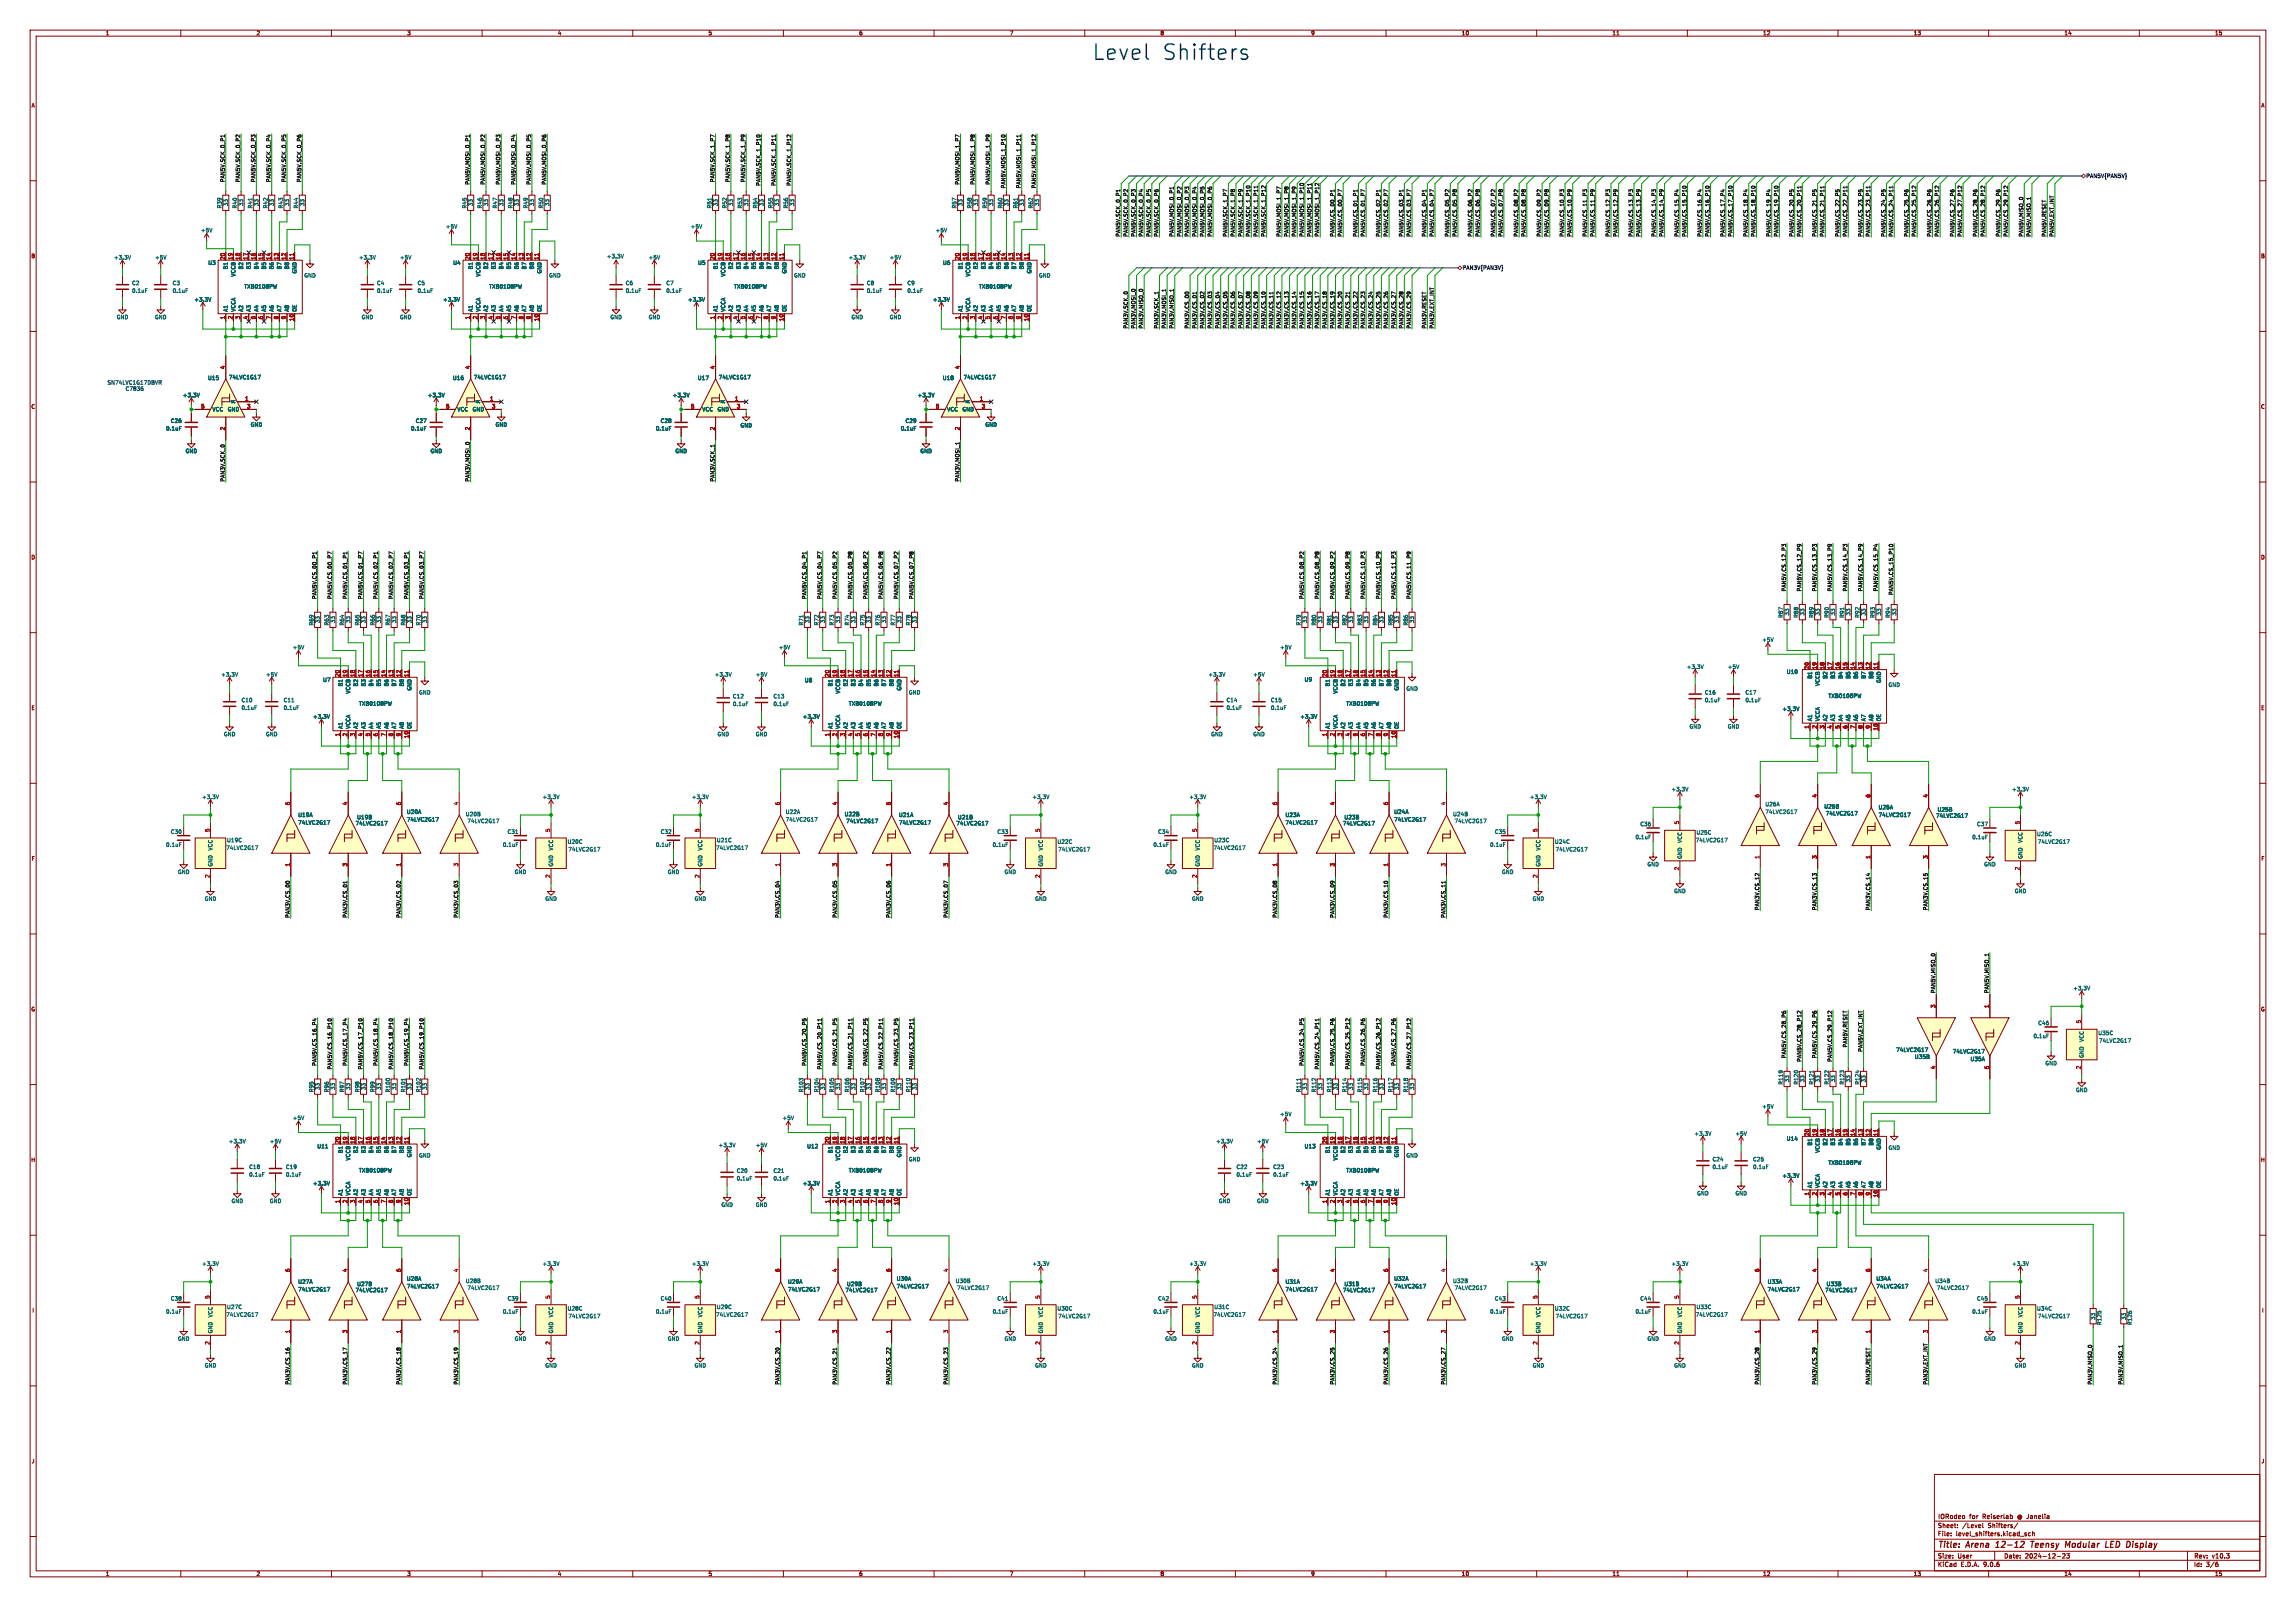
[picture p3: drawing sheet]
<svg xmlns="http://www.w3.org/2000/svg" width="762mm" height="533mm" viewBox="0 0 762 533" stroke-linecap="round" stroke-linejoin="round" font-family="sans-serif">
<defs><g id="words">
<g font-size="7.1" fill="#0000c2">
<text x="362.2" y="20.3">Level</text>
<text x="385.9" y="20.3">Shifters</text>
</g>
<g font-size="2.8" fill="#840000">
<text x="643" y="514.3">Title:</text>
<text x="652.7" y="514.3">Arena</text>
<text x="663.3" y="514.3">12-12</text>
<text x="675.7" y="514.3">Teensy</text>
<text x="687.9" y="514.3">Modular</text>
<text x="702" y="514.3">LED</text>
<text x="709.8" y="514.3">Display</text>
</g>
<g font-size="2.1" fill="#840000">
<text x="643" y="507.4">Sheet:</text>
<text x="643" y="504.6">IORodeo</text>
<text x="651.2" y="507.4">/Level</text>
<text x="653.9" y="504.6">for</text>
<text x="658.8" y="504.6">Reiserlab</text>
<text x="659.8" y="507.4">Shifters/</text>
<text x="670.9" y="504.6">@ Janelia</text>
<text x="643" y="510.1">File:</text>
<text x="649.1" y="510.1">level_shifters.kicad_sch</text>
<text x="643" y="520.3">KiCad</text>
<text x="643" y="517.5">Size:</text>
<text x="649.7" y="517.5">User</text>
<text x="650.7" y="520.3">E.D.A.</text>
<text x="658.3" y="520.3">9.0.6</text>
<text x="665" y="517.5">Date:</text>
<text x="672" y="517.5">2024-12-23</text>
<text x="728" y="517.7">Rev:</text>
<text x="728" y="520.3">Id:</text>
<text x="732.1" y="520.3">3/6</text>
<text x="734.4" y="517.7">v10.3</text>
</g>
<g font-size="1.8" fill="#840000">
<text x="35" y="11.9">1</text>
<text x="85" y="11.9">2</text>
<text x="135" y="11.9">3</text>
<text x="185" y="11.9">4</text>
<text x="235" y="11.9">5</text>
<text x="285" y="11.9">6</text>
<text x="335" y="11.9">7</text>
<text x="385" y="11.9">8</text>
<text x="435" y="11.9">9</text>
<text x="485" y="11.9">10</text>
<text x="535" y="11.9">11</text>
<text x="585" y="11.9">12</text>
<text x="635" y="11.9">13</text>
<text x="685" y="11.9">14</text>
<text x="735" y="11.9">15</text>
<text x="10.3" y="35.9">A</text>
<text x="750.3" y="35.9">A</text>
<text x="10.3" y="85.9">B</text>
<text x="750.3" y="85.9">B</text>
<text x="10.3" y="135.9">C</text>
<text x="750.3" y="135.9">C</text>
<text x="10.3" y="185.9">D</text>
<text x="750.3" y="185.9">D</text>
<text x="10.3" y="235.9">E</text>
<text x="750.3" y="235.9">E</text>
<text x="10.3" y="285.9">F</text>
<text x="750.3" y="285.9">F</text>
<text x="10.3" y="335.9">G</text>
<text x="750.3" y="335.9">G</text>
<text x="10.2" y="385.9">H</text>
<text x="750.2" y="385.9">H</text>
<text x="10.6" y="435.9">I</text>
<text x="750.6" y="435.9">I</text>
<text x="10.4" y="485.9">J</text>
<text x="750.4" y="485.9">J</text>
<text x="35" y="523.3">1</text>
<text x="85" y="523.3">2</text>
<text x="135" y="523.3">3</text>
<text x="185" y="523.3">4</text>
<text x="235" y="523.3">5</text>
<text x="285" y="523.3">6</text>
<text x="335" y="523.3">7</text>
<text x="385" y="523.3">8</text>
<text x="435" y="523.3">9</text>
<text x="485" y="523.3">10</text>
<text x="535" y="523.3">11</text>
<text x="585" y="523.3">12</text>
<text x="635" y="523.3">13</text>
<text x="685" y="523.3">14</text>
<text x="735" y="523.3">15</text>
</g>
<g font-size="1.8" fill="#000084">
<text x="692.3" y="59.3">PAN5V{PAN5V}</text>
<text x="485.2" y="89.8">PAN3V{PAN3V}</text>
</g>
<g font-size="1.8" fill="#0f0f0f">
<text x="74.7" y="60.6" transform="rotate(-90 74.7 60.6)">PAN5V.SCK_0_P1</text>
<text x="79.7" y="60.6" transform="rotate(-90 79.7 60.6)">PAN5V.SCK_0_P2</text>
<text x="84.8" y="60.6" transform="rotate(-90 84.8 60.6)">PAN5V.SCK_0_P3</text>
<text x="89.9" y="60.6" transform="rotate(-90 89.9 60.6)">PAN5V.SCK_0_P4</text>
<text x="95" y="60.6" transform="rotate(-90 95 60.6)">PAN5V.SCK_0_P5</text>
<text x="100.1" y="60.6" transform="rotate(-90 100.1 60.6)">PAN5V.SCK_0_P6</text>
<text x="155.9" y="61.5" transform="rotate(-90 155.9 61.5)">PAN5V.MOSI_0_P1</text>
<text x="161" y="61.5" transform="rotate(-90 161 61.5)">PAN5V.MOSI_0_P2</text>
<text x="166.1" y="61.5" transform="rotate(-90 166.1 61.5)">PAN5V.MOSI_0_P3</text>
<text x="171.2" y="61.5" transform="rotate(-90 171.2 61.5)">PAN5V.MOSI_0_P4</text>
<text x="176.3" y="61.5" transform="rotate(-90 176.3 61.5)">PAN5V.MOSI_0_P5</text>
<text x="181.3" y="61.5" transform="rotate(-90 181.3 61.5)">PAN5V.MOSI_0_P6</text>
<text x="237.2" y="60.6" transform="rotate(-90 237.2 60.6)">PAN5V.SCK_1_P7</text>
<text x="242.3" y="60.6" transform="rotate(-90 242.3 60.6)">PAN5V.SCK_1_P8</text>
<text x="247.4" y="60.6" transform="rotate(-90 247.4 60.6)">PAN5V.SCK_1_P9</text>
<text x="252.5" y="61.8" transform="rotate(-90 252.5 61.8)">PAN5V.SCK_1_P10</text>
<text x="257.5" y="61.8" transform="rotate(-90 257.5 61.8)">PAN5V.SCK_1_P11</text>
<text x="262.6" y="61.8" transform="rotate(-90 262.6 61.8)">PAN5V.SCK_1_P12</text>
<text x="318.5" y="61.5" transform="rotate(-90 318.5 61.5)">PAN5V.MOSI_1_P7</text>
<text x="323.6" y="61.5" transform="rotate(-90 323.6 61.5)">PAN5V.MOSI_1_P8</text>
<text x="328.7" y="61.5" transform="rotate(-90 328.7 61.5)">PAN5V.MOSI_1_P9</text>
<text x="333.7" y="62.7" transform="rotate(-90 333.7 62.7)">PAN5V.MOSI_1_P10</text>
<text x="338.8" y="62.7" transform="rotate(-90 338.8 62.7)">PAN5V.MOSI_1_P11</text>
<text x="343.9" y="62.7" transform="rotate(-90 343.9 62.7)">PAN5V.MOSI_1_P12</text>
<text x="371.8" y="78.7" transform="rotate(-90 371.8 78.7)">PAN5V.SCK_0_P1</text>
<text x="374.4" y="78.7" transform="rotate(-90 374.4 78.7)">PAN5V.SCK_0_P2</text>
<text x="376.9" y="78.7" transform="rotate(-90 376.9 78.7)">PAN5V.SCK_0_P3</text>
<text x="379.5" y="78.7" transform="rotate(-90 379.5 78.7)">PAN5V.SCK_0_P4</text>
<text x="382" y="78.7" transform="rotate(-90 382 78.7)">PAN5V.SCK_0_P5</text>
<text x="384.5" y="78.7" transform="rotate(-90 384.5 78.7)">PAN5V.SCK_0_P6</text>
<text x="389.6" y="78.7" transform="rotate(-90 389.6 78.7)">PAN5V.MOSI_0_P1</text>
<text x="392.2" y="78.7" transform="rotate(-90 392.2 78.7)">PAN5V.MOSI_0_P2</text>
<text x="394.7" y="78.7" transform="rotate(-90 394.7 78.7)">PAN5V.MOSI_0_P3</text>
<text x="397.2" y="78.7" transform="rotate(-90 397.2 78.7)">PAN5V.MOSI_0_P4</text>
<text x="399.8" y="78.7" transform="rotate(-90 399.8 78.7)">PAN5V.MOSI_0_P5</text>
<text x="402.3" y="78.7" transform="rotate(-90 402.3 78.7)">PAN5V.MOSI_0_P6</text>
<text x="407.4" y="78.7" transform="rotate(-90 407.4 78.7)">PAN5V.SCK_1_P7</text>
<text x="409.9" y="78.7" transform="rotate(-90 409.9 78.7)">PAN5V.SCK_1_P8</text>
<text x="412.5" y="78.7" transform="rotate(-90 412.5 78.7)">PAN5V.SCK_1_P9</text>
<text x="415" y="78.7" transform="rotate(-90 415 78.7)">PAN5V.SCK_1_P10</text>
<text x="417.6" y="78.7" transform="rotate(-90 417.6 78.7)">PAN5V.SCK_1_P11</text>
<text x="420.1" y="78.7" transform="rotate(-90 420.1 78.7)">PAN5V.SCK_1_P12</text>
<text x="425.2" y="78.7" transform="rotate(-90 425.2 78.7)">PAN5V.MOSI_1_P7</text>
<text x="427.7" y="78.7" transform="rotate(-90 427.7 78.7)">PAN5V.MOSI_1_P8</text>
<text x="430.3" y="78.7" transform="rotate(-90 430.3 78.7)">PAN5V.MOSI_1_P9</text>
<text x="432.8" y="78.7" transform="rotate(-90 432.8 78.7)">PAN5V.MOSI_1_P10</text>
<text x="435.3" y="78.7" transform="rotate(-90 435.3 78.7)">PAN5V.MOSI_1_P11</text>
<text x="437.9" y="78.7" transform="rotate(-90 437.9 78.7)">PAN5V.MOSI_1_P12</text>
<text x="443" y="78.7" transform="rotate(-90 443 78.7)">PAN5V.CS_00_P1</text>
<text x="445.5" y="78.7" transform="rotate(-90 445.5 78.7)">PAN5V.CS_00_P7</text>
<text x="450.6" y="78.7" transform="rotate(-90 450.6 78.7)">PAN5V.CS_01_P1</text>
<text x="453.1" y="78.7" transform="rotate(-90 453.1 78.7)">PAN5V.CS_01_P7</text>
<text x="458.2" y="78.7" transform="rotate(-90 458.2 78.7)">PAN5V.CS_02_P1</text>
<text x="460.7" y="78.7" transform="rotate(-90 460.7 78.7)">PAN5V.CS_02_P7</text>
<text x="465.8" y="78.7" transform="rotate(-90 465.8 78.7)">PAN5V.CS_03_P1</text>
<text x="468.4" y="78.7" transform="rotate(-90 468.4 78.7)">PAN5V.CS_03_P7</text>
<text x="473.4" y="78.7" transform="rotate(-90 473.4 78.7)">PAN5V.CS_04_P1</text>
<text x="476" y="78.7" transform="rotate(-90 476 78.7)">PAN5V.CS_04_P7</text>
<text x="481.1" y="78.7" transform="rotate(-90 481.1 78.7)">PAN5V.CS_05_P2</text>
<text x="483.6" y="78.7" transform="rotate(-90 483.6 78.7)">PAN5V.CS_05_P8</text>
<text x="488.7" y="78.7" transform="rotate(-90 488.7 78.7)">PAN5V.CS_06_P2</text>
<text x="491.2" y="78.7" transform="rotate(-90 491.2 78.7)">PAN5V.CS_06_P8</text>
<text x="496.3" y="78.7" transform="rotate(-90 496.3 78.7)">PAN5V.CS_07_P2</text>
<text x="498.8" y="78.7" transform="rotate(-90 498.8 78.7)">PAN5V.CS_07_P8</text>
<text x="503.9" y="78.7" transform="rotate(-90 503.9 78.7)">PAN5V.CS_08_P2</text>
<text x="506.5" y="78.7" transform="rotate(-90 506.5 78.7)">PAN5V.CS_08_P8</text>
<text x="511.5" y="78.7" transform="rotate(-90 511.5 78.7)">PAN5V.CS_09_P2</text>
<text x="514.1" y="78.7" transform="rotate(-90 514.1 78.7)">PAN5V.CS_09_P8</text>
<text x="519.2" y="78.7" transform="rotate(-90 519.2 78.7)">PAN5V.CS_10_P3</text>
<text x="521.7" y="78.7" transform="rotate(-90 521.7 78.7)">PAN5V.CS_10_P9</text>
<text x="526.8" y="78.7" transform="rotate(-90 526.8 78.7)">PAN5V.CS_11_P3</text>
<text x="529.3" y="78.7" transform="rotate(-90 529.3 78.7)">PAN5V.CS_11_P9</text>
<text x="534.4" y="78.7" transform="rotate(-90 534.4 78.7)">PAN5V.CS_12_P3</text>
<text x="536.9" y="78.7" transform="rotate(-90 536.9 78.7)">PAN5V.CS_12_P9</text>
<text x="542" y="78.7" transform="rotate(-90 542 78.7)">PAN5V.CS_13_P3</text>
<text x="544.6" y="78.7" transform="rotate(-90 544.6 78.7)">PAN5V.CS_13_P9</text>
<text x="549.6" y="78.7" transform="rotate(-90 549.6 78.7)">PAN5V.CS_14_P3</text>
<text x="552.2" y="78.7" transform="rotate(-90 552.2 78.7)">PAN5V.CS_14_P9</text>
<text x="557.3" y="78.7" transform="rotate(-90 557.3 78.7)">PAN5V.CS_15_P4</text>
<text x="559.8" y="78.7" transform="rotate(-90 559.8 78.7)">PAN5V.CS_15_P10</text>
<text x="564.9" y="78.7" transform="rotate(-90 564.9 78.7)">PAN5V.CS_16_P4</text>
<text x="567.4" y="78.7" transform="rotate(-90 567.4 78.7)">PAN5V.CS_16_P10</text>
<text x="572.5" y="78.7" transform="rotate(-90 572.5 78.7)">PAN5V.CS_17_P4</text>
<text x="575" y="78.7" transform="rotate(-90 575 78.7)">PAN5V.CS_17_P10</text>
<text x="580.1" y="78.7" transform="rotate(-90 580.1 78.7)">PAN5V.CS_18_P4</text>
<text x="582.7" y="78.7" transform="rotate(-90 582.7 78.7)">PAN5V.CS_18_P10</text>
<text x="587.7" y="78.7" transform="rotate(-90 587.7 78.7)">PAN5V.CS_19_P4</text>
<text x="590.3" y="78.7" transform="rotate(-90 590.3 78.7)">PAN5V.CS_19_P10</text>
<text x="595.4" y="78.7" transform="rotate(-90 595.4 78.7)">PAN5V.CS_20_P5</text>
<text x="597.9" y="78.7" transform="rotate(-90 597.9 78.7)">PAN5V.CS_20_P11</text>
<text x="603" y="78.7" transform="rotate(-90 603 78.7)">PAN5V.CS_21_P5</text>
<text x="605.5" y="78.7" transform="rotate(-90 605.5 78.7)">PAN5V.CS_21_P11</text>
<text x="610.6" y="78.7" transform="rotate(-90 610.6 78.7)">PAN5V.CS_22_P5</text>
<text x="613.1" y="78.7" transform="rotate(-90 613.1 78.7)">PAN5V.CS_22_P11</text>
<text x="618.2" y="78.7" transform="rotate(-90 618.2 78.7)">PAN5V.CS_23_P5</text>
<text x="620.8" y="78.7" transform="rotate(-90 620.8 78.7)">PAN5V.CS_23_P11</text>
<text x="625.8" y="78.7" transform="rotate(-90 625.8 78.7)">PAN5V.CS_24_P5</text>
<text x="628.4" y="78.7" transform="rotate(-90 628.4 78.7)">PAN5V.CS_24_P11</text>
<text x="633.5" y="78.7" transform="rotate(-90 633.5 78.7)">PAN5V.CS_25_P6</text>
<text x="636" y="78.7" transform="rotate(-90 636 78.7)">PAN5V.CS_25_P12</text>
<text x="641.1" y="78.7" transform="rotate(-90 641.1 78.7)">PAN5V.CS_26_P6</text>
<text x="643.6" y="78.7" transform="rotate(-90 643.6 78.7)">PAN5V.CS_26_P12</text>
<text x="648.7" y="78.7" transform="rotate(-90 648.7 78.7)">PAN5V.CS_27_P6</text>
<text x="651.2" y="78.7" transform="rotate(-90 651.2 78.7)">PAN5V.CS_27_P12</text>
<text x="656.3" y="78.7" transform="rotate(-90 656.3 78.7)">PAN5V.CS_28_P6</text>
<text x="658.9" y="78.7" transform="rotate(-90 658.9 78.7)">PAN5V.CS_28_P12</text>
<text x="663.9" y="78.7" transform="rotate(-90 663.9 78.7)">PAN5V.CS_29_P6</text>
<text x="666.5" y="78.7" transform="rotate(-90 666.5 78.7)">PAN5V.CS_29_P12</text>
<text x="671.6" y="78.7" transform="rotate(-90 671.6 78.7)">PAN5V.MISO_0</text>
<text x="674.1" y="78.7" transform="rotate(-90 674.1 78.7)">PAN5V.MISO_1</text>
<text x="679.2" y="78.7" transform="rotate(-90 679.2 78.7)">PAN5V.RESET</text>
<text x="681.7" y="78.7" transform="rotate(-90 681.7 78.7)">PAN5V.EXT_INT</text>
<text x="374.4" y="109.2" transform="rotate(-90 374.4 109.2)">PAN3V.SCK_0</text>
<text x="376.9" y="109.2" transform="rotate(-90 376.9 109.2)">PAN3V.MOSI_0</text>
<text x="379.5" y="109.2" transform="rotate(-90 379.5 109.2)">PAN3V.MISO_0</text>
<text x="384.5" y="109.2" transform="rotate(-90 384.5 109.2)">PAN3V.SCK_1</text>
<text x="387.1" y="109.2" transform="rotate(-90 387.1 109.2)">PAN3V.MOSI_1</text>
<text x="389.6" y="109.2" transform="rotate(-90 389.6 109.2)">PAN3V.MISO_1</text>
<text x="394.7" y="109.2" transform="rotate(-90 394.7 109.2)">PAN3V.CS_00</text>
<text x="397.2" y="109.2" transform="rotate(-90 397.2 109.2)">PAN3V.CS_01</text>
<text x="399.8" y="109.2" transform="rotate(-90 399.8 109.2)">PAN3V.CS_02</text>
<text x="402.3" y="109.2" transform="rotate(-90 402.3 109.2)">PAN3V.CS_03</text>
<text x="404.9" y="109.2" transform="rotate(-90 404.9 109.2)">PAN3V.CS_04</text>
<text x="407.4" y="109.2" transform="rotate(-90 407.4 109.2)">PAN3V.CS_05</text>
<text x="409.9" y="109.2" transform="rotate(-90 409.9 109.2)">PAN3V.CS_06</text>
<text x="412.5" y="109.2" transform="rotate(-90 412.5 109.2)">PAN3V.CS_07</text>
<text x="415" y="109.2" transform="rotate(-90 415 109.2)">PAN3V.CS_08</text>
<text x="417.6" y="109.2" transform="rotate(-90 417.6 109.2)">PAN3V.CS_09</text>
<text x="420.1" y="109.2" transform="rotate(-90 420.1 109.2)">PAN3V.CS_10</text>
<text x="422.6" y="109.2" transform="rotate(-90 422.6 109.2)">PAN3V.CS_11</text>
<text x="425.2" y="109.2" transform="rotate(-90 425.2 109.2)">PAN3V.CS_12</text>
<text x="427.7" y="109.2" transform="rotate(-90 427.7 109.2)">PAN3V.CS_13</text>
<text x="430.3" y="109.2" transform="rotate(-90 430.3 109.2)">PAN3V.CS_14</text>
<text x="432.8" y="109.2" transform="rotate(-90 432.8 109.2)">PAN3V.CS_15</text>
<text x="435.3" y="109.2" transform="rotate(-90 435.3 109.2)">PAN3V.CS_16</text>
<text x="437.9" y="109.2" transform="rotate(-90 437.9 109.2)">PAN3V.CS_17</text>
<text x="440.4" y="109.2" transform="rotate(-90 440.4 109.2)">PAN3V.CS_18</text>
<text x="443" y="109.2" transform="rotate(-90 443 109.2)">PAN3V.CS_19</text>
<text x="445.5" y="109.2" transform="rotate(-90 445.5 109.2)">PAN3V.CS_20</text>
<text x="448" y="109.2" transform="rotate(-90 448 109.2)">PAN3V.CS_21</text>
<text x="450.6" y="109.2" transform="rotate(-90 450.6 109.2)">PAN3V.CS_22</text>
<text x="453.1" y="109.2" transform="rotate(-90 453.1 109.2)">PAN3V.CS_23</text>
<text x="455.7" y="109.2" transform="rotate(-90 455.7 109.2)">PAN3V.CS_24</text>
<text x="458.2" y="109.2" transform="rotate(-90 458.2 109.2)">PAN3V.CS_25</text>
<text x="460.7" y="109.2" transform="rotate(-90 460.7 109.2)">PAN3V.CS_26</text>
<text x="463.3" y="109.2" transform="rotate(-90 463.3 109.2)">PAN3V.CS_27</text>
<text x="465.8" y="109.2" transform="rotate(-90 465.8 109.2)">PAN3V.CS_28</text>
<text x="468.4" y="109.2" transform="rotate(-90 468.4 109.2)">PAN3V.CS_29</text>
<text x="473.4" y="109.2" transform="rotate(-90 473.4 109.2)">PAN3V.RESET</text>
<text x="476" y="109.2" transform="rotate(-90 476 109.2)">PAN3V.EXT_INT</text>
<text x="74.7" y="160" transform="rotate(-90 74.7 160)">PAN3V.SCK_0</text>
<text x="155.9" y="160" transform="rotate(-90 155.9 160)">PAN3V.MOSI_0</text>
<text x="237.2" y="160" transform="rotate(-90 237.2 160)">PAN3V.SCK_1</text>
<text x="318.5" y="160" transform="rotate(-90 318.5 160)">PAN3V.MOSI_1</text>
<text x="592.8" y="196.4" transform="rotate(-90 592.8 196.4)">PAN5V.CS_12_P3</text>
<text x="597.9" y="196.4" transform="rotate(-90 597.9 196.4)">PAN5V.CS_12_P9</text>
<text x="603" y="196.4" transform="rotate(-90 603 196.4)">PAN5V.CS_13_P3</text>
<text x="608.1" y="196.4" transform="rotate(-90 608.1 196.4)">PAN5V.CS_13_P9</text>
<text x="613.1" y="196.4" transform="rotate(-90 613.1 196.4)">PAN5V.CS_14_P3</text>
<text x="618.2" y="196.4" transform="rotate(-90 618.2 196.4)">PAN5V.CS_14_P9</text>
<text x="623.3" y="196.4" transform="rotate(-90 623.3 196.4)">PAN5V.CS_15_P4</text>
<text x="628.4" y="197.7" transform="rotate(-90 628.4 197.7)">PAN5V.CS_15_P10</text>
<text x="105.1" y="199" transform="rotate(-90 105.1 199)">PAN5V.CS_00_P1</text>
<text x="110.2" y="199" transform="rotate(-90 110.2 199)">PAN5V.CS_00_P7</text>
<text x="115.3" y="199" transform="rotate(-90 115.3 199)">PAN5V.CS_01_P1</text>
<text x="120.4" y="199" transform="rotate(-90 120.4 199)">PAN5V.CS_01_P7</text>
<text x="125.5" y="199" transform="rotate(-90 125.5 199)">PAN5V.CS_02_P1</text>
<text x="130.5" y="199" transform="rotate(-90 130.5 199)">PAN5V.CS_02_P7</text>
<text x="135.6" y="199" transform="rotate(-90 135.6 199)">PAN5V.CS_03_P1</text>
<text x="140.7" y="199" transform="rotate(-90 140.7 199)">PAN5V.CS_03_P7</text>
<text x="267.7" y="199" transform="rotate(-90 267.7 199)">PAN5V.CS_04_P1</text>
<text x="272.8" y="199" transform="rotate(-90 272.8 199)">PAN5V.CS_04_P7</text>
<text x="277.9" y="199" transform="rotate(-90 277.9 199)">PAN5V.CS_05_P2</text>
<text x="282.9" y="199" transform="rotate(-90 282.9 199)">PAN5V.CS_05_P8</text>
<text x="288" y="199" transform="rotate(-90 288 199)">PAN5V.CS_06_P2</text>
<text x="293.1" y="199" transform="rotate(-90 293.1 199)">PAN5V.CS_06_P8</text>
<text x="298.2" y="199" transform="rotate(-90 298.2 199)">PAN5V.CS_07_P2</text>
<text x="303.3" y="199" transform="rotate(-90 303.3 199)">PAN5V.CS_07_P8</text>
<text x="432.8" y="199" transform="rotate(-90 432.8 199)">PAN5V.CS_08_P2</text>
<text x="437.9" y="199" transform="rotate(-90 437.9 199)">PAN5V.CS_08_P8</text>
<text x="443" y="199" transform="rotate(-90 443 199)">PAN5V.CS_09_P2</text>
<text x="448" y="199" transform="rotate(-90 448 199)">PAN5V.CS_09_P8</text>
<text x="453.1" y="199" transform="rotate(-90 453.1 199)">PAN5V.CS_10_P3</text>
<text x="458.2" y="199" transform="rotate(-90 458.2 199)">PAN5V.CS_10_P9</text>
<text x="463.3" y="199" transform="rotate(-90 463.3 199)">PAN5V.CS_11_P3</text>
<text x="468.4" y="199" transform="rotate(-90 468.4 199)">PAN5V.CS_11_P9</text>
<text x="96.3" y="304.8" transform="rotate(-90 96.3 304.8)">PAN3V.CS_00</text>
<text x="115.3" y="304.8" transform="rotate(-90 115.3 304.8)">PAN3V.CS_01</text>
<text x="133.1" y="304.8" transform="rotate(-90 133.1 304.8)">PAN3V.CS_02</text>
<text x="152.1" y="304.8" transform="rotate(-90 152.1 304.8)">PAN3V.CS_03</text>
<text x="258.8" y="304.8" transform="rotate(-90 258.8 304.8)">PAN3V.CS_04</text>
<text x="277.9" y="304.8" transform="rotate(-90 277.9 304.8)">PAN3V.CS_05</text>
<text x="295.6" y="304.8" transform="rotate(-90 295.6 304.8)">PAN3V.CS_06</text>
<text x="314.7" y="304.8" transform="rotate(-90 314.7 304.8)">PAN3V.CS_07</text>
<text x="423.9" y="304.8" transform="rotate(-90 423.9 304.8)">PAN3V.CS_08</text>
<text x="443" y="304.8" transform="rotate(-90 443 304.8)">PAN3V.CS_09</text>
<text x="460.7" y="304.8" transform="rotate(-90 460.7 304.8)">PAN3V.CS_10</text>
<text x="479.8" y="304.8" transform="rotate(-90 479.8 304.8)">PAN3V.CS_11</text>
<text x="583.9" y="302.3" transform="rotate(-90 583.9 302.3)">PAN3V.CS_12</text>
<text x="603" y="302.3" transform="rotate(-90 603 302.3)">PAN3V.CS_13</text>
<text x="620.8" y="302.3" transform="rotate(-90 620.8 302.3)">PAN3V.CS_14</text>
<text x="639.8" y="302.3" transform="rotate(-90 639.8 302.3)">PAN3V.CS_15</text>
<text x="642.4" y="329.8" transform="rotate(-90 642.4 329.8)">PAN5V.MISO_0</text>
<text x="660.1" y="329.8" transform="rotate(-90 660.1 329.8)">PAN5V.MISO_1</text>
<text x="613.1" y="347.8" transform="rotate(-90 613.1 347.8)">PAN5V.RESET</text>
<text x="105.1" y="353.9" transform="rotate(-90 105.1 353.9)">PAN5V.CS_16_P4</text>
<text x="115.3" y="353.9" transform="rotate(-90 115.3 353.9)">PAN5V.CS_17_P4</text>
<text x="125.5" y="353.9" transform="rotate(-90 125.5 353.9)">PAN5V.CS_18_P4</text>
<text x="135.6" y="353.9" transform="rotate(-90 135.6 353.9)">PAN5V.CS_19_P4</text>
<text x="267.7" y="353.9" transform="rotate(-90 267.7 353.9)">PAN5V.CS_20_P5</text>
<text x="277.9" y="353.9" transform="rotate(-90 277.9 353.9)">PAN5V.CS_21_P5</text>
<text x="288" y="353.9" transform="rotate(-90 288 353.9)">PAN5V.CS_22_P5</text>
<text x="298.2" y="353.9" transform="rotate(-90 298.2 353.9)">PAN5V.CS_23_P5</text>
<text x="432.8" y="353.9" transform="rotate(-90 432.8 353.9)">PAN5V.CS_24_P5</text>
<text x="443" y="353.9" transform="rotate(-90 443 353.9)">PAN5V.CS_25_P6</text>
<text x="453.1" y="353.9" transform="rotate(-90 453.1 353.9)">PAN5V.CS_26_P6</text>
<text x="463.3" y="353.9" transform="rotate(-90 463.3 353.9)">PAN5V.CS_27_P6</text>
<text x="592.8" y="351.4" transform="rotate(-90 592.8 351.4)">PAN5V.CS_28_P6</text>
<text x="597.9" y="352.6" transform="rotate(-90 597.9 352.6)">PAN5V.CS_28_P12</text>
<text x="603" y="351.4" transform="rotate(-90 603 351.4)">PAN5V.CS_29_P6</text>
<text x="608.1" y="352.6" transform="rotate(-90 608.1 352.6)">PAN5V.CS_29_P12</text>
<text x="618.2" y="349.3" transform="rotate(-90 618.2 349.3)">PAN5V.EXT_INT</text>
<text x="110.2" y="355.1" transform="rotate(-90 110.2 355.1)">PAN5V.CS_16_P10</text>
<text x="120.4" y="355.1" transform="rotate(-90 120.4 355.1)">PAN5V.CS_17_P10</text>
<text x="130.5" y="355.1" transform="rotate(-90 130.5 355.1)">PAN5V.CS_18_P10</text>
<text x="140.7" y="355.1" transform="rotate(-90 140.7 355.1)">PAN5V.CS_19_P10</text>
<text x="272.8" y="355.1" transform="rotate(-90 272.8 355.1)">PAN5V.CS_20_P11</text>
<text x="282.9" y="355.1" transform="rotate(-90 282.9 355.1)">PAN5V.CS_21_P11</text>
<text x="293.1" y="355.1" transform="rotate(-90 293.1 355.1)">PAN5V.CS_22_P11</text>
<text x="303.3" y="355.1" transform="rotate(-90 303.3 355.1)">PAN5V.CS_23_P11</text>
<text x="437.9" y="355.1" transform="rotate(-90 437.9 355.1)">PAN5V.CS_24_P11</text>
<text x="448" y="355.1" transform="rotate(-90 448 355.1)">PAN5V.CS_25_P12</text>
<text x="458.2" y="355.1" transform="rotate(-90 458.2 355.1)">PAN5V.CS_26_P12</text>
<text x="468.4" y="355.1" transform="rotate(-90 468.4 355.1)">PAN5V.CS_27_P12</text>
<text x="96.3" y="459.7" transform="rotate(-90 96.3 459.7)">PAN3V.CS_16</text>
<text x="115.3" y="459.7" transform="rotate(-90 115.3 459.7)">PAN3V.CS_17</text>
<text x="133.1" y="459.7" transform="rotate(-90 133.1 459.7)">PAN3V.CS_18</text>
<text x="152.1" y="459.7" transform="rotate(-90 152.1 459.7)">PAN3V.CS_19</text>
<text x="258.8" y="459.7" transform="rotate(-90 258.8 459.7)">PAN3V.CS_20</text>
<text x="277.9" y="459.7" transform="rotate(-90 277.9 459.7)">PAN3V.CS_21</text>
<text x="295.6" y="459.7" transform="rotate(-90 295.6 459.7)">PAN3V.CS_22</text>
<text x="314.7" y="459.7" transform="rotate(-90 314.7 459.7)">PAN3V.CS_23</text>
<text x="423.9" y="459.7" transform="rotate(-90 423.9 459.7)">PAN3V.CS_24</text>
<text x="443" y="459.7" transform="rotate(-90 443 459.7)">PAN3V.CS_25</text>
<text x="460.7" y="459.7" transform="rotate(-90 460.7 459.7)">PAN3V.CS_26</text>
<text x="479.8" y="459.7" transform="rotate(-90 479.8 459.7)">PAN3V.CS_27</text>
<text x="583.9" y="459.7" transform="rotate(-90 583.9 459.7)">PAN3V.CS_28</text>
<text x="603" y="459.7" transform="rotate(-90 603 459.7)">PAN3V.CS_29</text>
<text x="620.8" y="459.7" transform="rotate(-90 620.8 459.7)">PAN3V.RESET</text>
<text x="639.8" y="459.7" transform="rotate(-90 639.8 459.7)">PAN3V.EXT_INT</text>
<text x="694.4" y="459.7" transform="rotate(-90 694.4 459.7)">PAN3V.MISO_0</text>
<text x="704.6" y="459.7" transform="rotate(-90 704.6 459.7)">PAN3V.MISO_1</text>
</g>
<g font-size="1.8" fill="#006464">
<text x="73.8" y="69.3" transform="rotate(-90 73.8 69.3)">R39</text>
<text x="75.8" y="68.6" transform="rotate(-90 75.8 68.6)">33</text>
<text x="78.8" y="69.3" transform="rotate(-90 78.8 69.3)">R40</text>
<text x="80.9" y="68.6" transform="rotate(-90 80.9 68.6)">33</text>
<text x="83.9" y="69.3" transform="rotate(-90 83.9 69.3)">R41</text>
<text x="86" y="68.6" transform="rotate(-90 86 68.6)">33</text>
<text x="89" y="69.3" transform="rotate(-90 89 69.3)">R42</text>
<text x="91" y="68.6" transform="rotate(-90 91 68.6)">33</text>
<text x="94.1" y="69.3" transform="rotate(-90 94.1 69.3)">R43</text>
<text x="96.1" y="68.6" transform="rotate(-90 96.1 68.6)">33</text>
<text x="99.2" y="69.3" transform="rotate(-90 99.2 69.3)">R44</text>
<text x="101.2" y="68.6" transform="rotate(-90 101.2 68.6)">33</text>
<text x="155" y="69.3" transform="rotate(-90 155 69.3)">R45</text>
<text x="157.1" y="68.6" transform="rotate(-90 157.1 68.6)">33</text>
<text x="160.1" y="69.3" transform="rotate(-90 160.1 69.3)">R46</text>
<text x="162.2" y="68.6" transform="rotate(-90 162.2 68.6)">33</text>
<text x="165.2" y="69.3" transform="rotate(-90 165.2 69.3)">R47</text>
<text x="167.2" y="68.6" transform="rotate(-90 167.2 68.6)">33</text>
<text x="170.3" y="69.3" transform="rotate(-90 170.3 69.3)">R48</text>
<text x="172.3" y="68.6" transform="rotate(-90 172.3 68.6)">33</text>
<text x="175.4" y="69.3" transform="rotate(-90 175.4 69.3)">R49</text>
<text x="177.4" y="68.6" transform="rotate(-90 177.4 68.6)">33</text>
<text x="180.4" y="69.3" transform="rotate(-90 180.4 69.3)">R50</text>
<text x="182.5" y="68.6" transform="rotate(-90 182.5 68.6)">33</text>
<text x="236.3" y="69.3" transform="rotate(-90 236.3 69.3)">R51</text>
<text x="238.4" y="68.6" transform="rotate(-90 238.4 68.6)">33</text>
<text x="241.4" y="69.3" transform="rotate(-90 241.4 69.3)">R52</text>
<text x="243.4" y="68.6" transform="rotate(-90 243.4 68.6)">33</text>
<text x="246.5" y="69.3" transform="rotate(-90 246.5 69.3)">R53</text>
<text x="248.5" y="68.6" transform="rotate(-90 248.5 68.6)">33</text>
<text x="251.6" y="69.3" transform="rotate(-90 251.6 69.3)">R54</text>
<text x="253.6" y="68.6" transform="rotate(-90 253.6 68.6)">33</text>
<text x="256.6" y="69.3" transform="rotate(-90 256.6 69.3)">R55</text>
<text x="258.7" y="68.6" transform="rotate(-90 258.7 68.6)">33</text>
<text x="261.7" y="69.3" transform="rotate(-90 261.7 69.3)">R56</text>
<text x="263.8" y="68.6" transform="rotate(-90 263.8 68.6)">33</text>
<text x="317.6" y="69.3" transform="rotate(-90 317.6 69.3)">R57</text>
<text x="319.6" y="68.6" transform="rotate(-90 319.6 68.6)">33</text>
<text x="322.7" y="69.3" transform="rotate(-90 322.7 69.3)">R58</text>
<text x="324.7" y="68.6" transform="rotate(-90 324.7 68.6)">33</text>
<text x="327.8" y="69.3" transform="rotate(-90 327.8 69.3)">R59</text>
<text x="329.8" y="68.6" transform="rotate(-90 329.8 68.6)">33</text>
<text x="332.8" y="69.3" transform="rotate(-90 332.8 69.3)">R60</text>
<text x="334.9" y="68.6" transform="rotate(-90 334.9 68.6)">33</text>
<text x="337.9" y="69.3" transform="rotate(-90 337.9 69.3)">R61</text>
<text x="340" y="68.6" transform="rotate(-90 340 68.6)">33</text>
<text x="343" y="69.3" transform="rotate(-90 343 69.3)">R62</text>
<text x="345" y="68.6" transform="rotate(-90 345 68.6)">33</text>
<text x="66.5" y="77.3">+5V</text>
<text x="147.8" y="76">+5V</text>
<text x="229.1" y="76">+5V</text>
<text x="310.4" y="77.3">+5V</text>
<text x="37.7" y="86.3">+3.3V</text>
<text x="51.3" y="86.3">+5V</text>
<text x="69" y="88.1">U3</text>
<text x="75.8" y="89.6" transform="rotate(-90 75.8 89.6)">B1</text>
<text x="80.9" y="89.6" transform="rotate(-90 80.9 89.6)">B2</text>
<text x="83.4" y="89.6" transform="rotate(-90 83.4 89.6)">B3</text>
<text x="86" y="89.6" transform="rotate(-90 86 89.6)">B4</text>
<text x="88.5" y="89.6" transform="rotate(-90 88.5 89.6)">B5</text>
<text x="91" y="89.6" transform="rotate(-90 91 89.6)">B6</text>
<text x="93.6" y="89.6" transform="rotate(-90 93.6 89.6)">B7</text>
<text x="96.1" y="89.6" transform="rotate(-90 96.1 89.6)">B8</text>
<text x="119" y="86.3">+3.3V</text>
<text x="132.6" y="86.3">+5V</text>
<text x="150.3" y="88.1">U4</text>
<text x="157.1" y="89.6" transform="rotate(-90 157.1 89.6)">B1</text>
<text x="162.2" y="89.6" transform="rotate(-90 162.2 89.6)">B2</text>
<text x="164.7" y="89.6" transform="rotate(-90 164.7 89.6)">B3</text>
<text x="167.2" y="89.6" transform="rotate(-90 167.2 89.6)">B4</text>
<text x="169.8" y="89.6" transform="rotate(-90 169.8 89.6)">B5</text>
<text x="172.3" y="89.6" transform="rotate(-90 172.3 89.6)">B6</text>
<text x="174.9" y="89.6" transform="rotate(-90 174.9 89.6)">B7</text>
<text x="177.4" y="89.6" transform="rotate(-90 177.4 89.6)">B8</text>
<text x="201.3" y="86">+3.3V</text>
<text x="215.1" y="86.3">+5V</text>
<text x="231.5" y="88.1">U5</text>
<text x="238.4" y="89.6" transform="rotate(-90 238.4 89.6)">B1</text>
<text x="243.4" y="89.6" transform="rotate(-90 243.4 89.6)">B2</text>
<text x="246" y="89.6" transform="rotate(-90 246 89.6)">B3</text>
<text x="248.5" y="89.6" transform="rotate(-90 248.5 89.6)">B4</text>
<text x="251.1" y="89.6" transform="rotate(-90 251.1 89.6)">B5</text>
<text x="253.6" y="89.6" transform="rotate(-90 253.6 89.6)">B6</text>
<text x="256.1" y="89.6" transform="rotate(-90 256.1 89.6)">B7</text>
<text x="258.7" y="89.6" transform="rotate(-90 258.7 89.6)">B8</text>
<text x="281.5" y="86.3">+3.3V</text>
<text x="295.1" y="86.3">+5V</text>
<text x="312.8" y="88.1">U6</text>
<text x="319.6" y="89.6" transform="rotate(-90 319.6 89.6)">B1</text>
<text x="324.7" y="89.6" transform="rotate(-90 324.7 89.6)">B2</text>
<text x="327.3" y="89.6" transform="rotate(-90 327.3 89.6)">B3</text>
<text x="329.8" y="89.6" transform="rotate(-90 329.8 89.6)">B4</text>
<text x="332.3" y="89.6" transform="rotate(-90 332.3 89.6)">B5</text>
<text x="334.9" y="89.6" transform="rotate(-90 334.9 89.6)">B6</text>
<text x="337.4" y="89.6" transform="rotate(-90 337.4 89.6)">B7</text>
<text x="340" y="89.6" transform="rotate(-90 340 89.6)">B8</text>
<text x="43.7" y="94.8">C2</text>
<text x="57.2" y="94.8">C3</text>
<text x="78.3" y="92" transform="rotate(-90 78.3 92)">VCCB</text>
<text x="80.9" y="96">TXB0108PW</text>
<text x="98.7" y="90.9" transform="rotate(-90 98.7 90.9)">GND</text>
<text x="100.8" y="92.3">GND</text>
<text x="125" y="94.8">C4</text>
<text x="138.4" y="94.8">C5</text>
<text x="159.6" y="92" transform="rotate(-90 159.6 92)">VCCB</text>
<text x="162.2" y="96">TXB0108PW</text>
<text x="179.9" y="90.9" transform="rotate(-90 179.9 90.9)">GND</text>
<text x="182.1" y="92.3">GND</text>
<text x="207.5" y="94.8">C6</text>
<text x="221" y="94.8">C7</text>
<text x="240.9" y="92" transform="rotate(-90 240.9 92)">VCCB</text>
<text x="243.5" y="96">TXB0108PW</text>
<text x="261.2" y="90.9" transform="rotate(-90 261.2 90.9)">GND</text>
<text x="263.4" y="92.3">GND</text>
<text x="287.5" y="94.8">C8</text>
<text x="301" y="94.8">C9</text>
<text x="322.2" y="92" transform="rotate(-90 322.2 92)">VCCB</text>
<text x="324.7" y="96">TXB0108PW</text>
<text x="342.5" y="90.9" transform="rotate(-90 342.5 90.9)">GND</text>
<text x="344.7" y="92.3">GND</text>
<text x="43.7" y="97.4">0.1uF</text>
<text x="57.2" y="97.4">0.1uF</text>
<text x="64.4" y="100.3">+3.3V</text>
<text x="125" y="97.4">0.1uF</text>
<text x="138.4" y="97.4">0.1uF</text>
<text x="146.9" y="100.3">+3.3V</text>
<text x="207.5" y="97.4">0.1uF</text>
<text x="221" y="97.4">0.1uF</text>
<text x="228.2" y="100.3">+3.3V</text>
<text x="287.5" y="97.4">0.1uF</text>
<text x="301" y="97.4">0.1uF</text>
<text x="309.5" y="100.3">+3.3V</text>
<text x="38.6" y="106.1">GND</text>
<text x="51.3" y="106.1">GND</text>
<text x="75.8" y="103.6" transform="rotate(-90 75.8 103.6)">A1</text>
<text x="78.3" y="103.6" transform="rotate(-90 78.3 103.6)">VCCA</text>
<text x="80.9" y="103.6" transform="rotate(-90 80.9 103.6)">A2</text>
<text x="83.4" y="103.6" transform="rotate(-90 83.4 103.6)">A3</text>
<text x="86" y="103.6" transform="rotate(-90 86 103.6)">A4</text>
<text x="88.5" y="103.6" transform="rotate(-90 88.5 103.6)">A5</text>
<text x="91" y="103.6" transform="rotate(-90 91 103.6)">A6</text>
<text x="93.6" y="103.6" transform="rotate(-90 93.6 103.6)">A7</text>
<text x="96.1" y="103.6" transform="rotate(-90 96.1 103.6)">A8</text>
<text x="98.7" y="103.6" transform="rotate(-90 98.7 103.6)">OE</text>
<text x="119.9" y="106.1">GND</text>
<text x="132.6" y="106.1">GND</text>
<text x="157.1" y="103.6" transform="rotate(-90 157.1 103.6)">A1</text>
<text x="159.6" y="103.6" transform="rotate(-90 159.6 103.6)">VCCA</text>
<text x="162.2" y="103.6" transform="rotate(-90 162.2 103.6)">A2</text>
<text x="164.7" y="103.6" transform="rotate(-90 164.7 103.6)">A3</text>
<text x="167.2" y="103.6" transform="rotate(-90 167.2 103.6)">A4</text>
<text x="169.8" y="103.6" transform="rotate(-90 169.8 103.6)">A5</text>
<text x="172.3" y="103.6" transform="rotate(-90 172.3 103.6)">A6</text>
<text x="174.9" y="103.6" transform="rotate(-90 174.9 103.6)">A7</text>
<text x="177.4" y="103.6" transform="rotate(-90 177.4 103.6)">A8</text>
<text x="179.9" y="103.6" transform="rotate(-90 179.9 103.6)">OE</text>
<text x="202.4" y="106.1">GND</text>
<text x="215.1" y="106.1">GND</text>
<text x="238.4" y="103.6" transform="rotate(-90 238.4 103.6)">A1</text>
<text x="240.9" y="103.6" transform="rotate(-90 240.9 103.6)">VCCA</text>
<text x="243.4" y="103.6" transform="rotate(-90 243.4 103.6)">A2</text>
<text x="246" y="103.6" transform="rotate(-90 246 103.6)">A3</text>
<text x="248.5" y="103.6" transform="rotate(-90 248.5 103.6)">A4</text>
<text x="251.1" y="103.6" transform="rotate(-90 251.1 103.6)">A5</text>
<text x="253.6" y="103.6" transform="rotate(-90 253.6 103.6)">A6</text>
<text x="256.1" y="103.6" transform="rotate(-90 256.1 103.6)">A7</text>
<text x="258.7" y="103.6" transform="rotate(-90 258.7 103.6)">A8</text>
<text x="261.2" y="103.6" transform="rotate(-90 261.2 103.6)">OE</text>
<text x="282.4" y="106.1">GND</text>
<text x="295.1" y="106.1">GND</text>
<text x="319.6" y="103.6" transform="rotate(-90 319.6 103.6)">A1</text>
<text x="322.2" y="103.6" transform="rotate(-90 322.2 103.6)">VCCA</text>
<text x="324.7" y="103.6" transform="rotate(-90 324.7 103.6)">A2</text>
<text x="327.3" y="103.6" transform="rotate(-90 327.3 103.6)">A3</text>
<text x="329.8" y="103.6" transform="rotate(-90 329.8 103.6)">A4</text>
<text x="332.3" y="103.6" transform="rotate(-90 332.3 103.6)">A5</text>
<text x="334.9" y="103.6" transform="rotate(-90 334.9 103.6)">A6</text>
<text x="337.4" y="103.6" transform="rotate(-90 337.4 103.6)">A7</text>
<text x="340" y="103.6" transform="rotate(-90 340 103.6)">A8</text>
<text x="342.5" y="103.6" transform="rotate(-90 342.5 103.6)">OE</text>
<text x="68.9" y="126.3">U15</text>
<text x="75.8" y="126.1">74LVC1G17</text>
<text x="150.2" y="126.3">U16</text>
<text x="157.1" y="126.1">74LVC1G17</text>
<text x="231.4" y="126.3">U17</text>
<text x="238.4" y="126.1">74LVC1G17</text>
<text x="312.7" y="126.3">U18</text>
<text x="319.7" y="126.1">74LVC1G17</text>
<text x="60.6" y="132.1">+3.3V</text>
<text x="70.4" y="136.8">VCC</text>
<text x="75.4" y="136.8">GND</text>
<text x="141.8" y="132.1">+3.3V</text>
<text x="151.6" y="136.8">VCC</text>
<text x="156.7" y="136.8">GND</text>
<text x="223.1" y="132.1">+3.3V</text>
<text x="232.9" y="136.8">VCC</text>
<text x="238" y="136.8">GND</text>
<text x="304.4" y="132.1">+3.3V</text>
<text x="314.2" y="136.8">VCC</text>
<text x="319.3" y="136.8">GND</text>
<text x="55" y="143.1">0.1uF</text>
<text x="56.6" y="140.6">C26</text>
<text x="83.1" y="141.8">GND</text>
<text x="136.3" y="143.1">0.1uF</text>
<text x="137.8" y="140.6">C27</text>
<text x="164.3" y="141.8">GND</text>
<text x="217.5" y="143.1">0.1uF</text>
<text x="219.1" y="140.6">C28</text>
<text x="245.6" y="142.1">GND</text>
<text x="298.8" y="143.1">0.1uF</text>
<text x="300.4" y="140.6">C29</text>
<text x="326.9" y="141.8">GND</text>
<text x="61.5" y="150.6">GND</text>
<text x="142.7" y="150.6">GND</text>
<text x="224" y="150.6">GND</text>
<text x="305.3" y="150.6">GND</text>
<text x="104.2" y="207.8" transform="rotate(-90 104.2 207.8)">R69</text>
<text x="106.3" y="207" transform="rotate(-90 106.3 207)">33</text>
<text x="109.3" y="207.8" transform="rotate(-90 109.3 207.8)">R63</text>
<text x="111.4" y="207" transform="rotate(-90 111.4 207)">33</text>
<text x="114.4" y="207.8" transform="rotate(-90 114.4 207.8)">R64</text>
<text x="116.4" y="207" transform="rotate(-90 116.4 207)">33</text>
<text x="119.5" y="207.8" transform="rotate(-90 119.5 207.8)">R65</text>
<text x="121.5" y="207" transform="rotate(-90 121.5 207)">33</text>
<text x="124.6" y="207.8" transform="rotate(-90 124.6 207.8)">R66</text>
<text x="126.6" y="207" transform="rotate(-90 126.6 207)">33</text>
<text x="129.6" y="207.8" transform="rotate(-90 129.6 207.8)">R67</text>
<text x="131.7" y="207" transform="rotate(-90 131.7 207)">33</text>
<text x="134.7" y="207.8" transform="rotate(-90 134.7 207.8)">R68</text>
<text x="136.8" y="207" transform="rotate(-90 136.8 207)">33</text>
<text x="139.8" y="207.8" transform="rotate(-90 139.8 207.8)">R70</text>
<text x="141.8" y="207" transform="rotate(-90 141.8 207)">33</text>
<text x="266.8" y="207.8" transform="rotate(-90 266.8 207.8)">R71</text>
<text x="268.8" y="207" transform="rotate(-90 268.8 207)">33</text>
<text x="271.9" y="207.8" transform="rotate(-90 271.9 207.8)">R72</text>
<text x="273.9" y="207" transform="rotate(-90 273.9 207)">33</text>
<text x="277" y="207.8" transform="rotate(-90 277 207.8)">R73</text>
<text x="279" y="207" transform="rotate(-90 279 207)">33</text>
<text x="282" y="207.8" transform="rotate(-90 282 207.8)">R74</text>
<text x="284.1" y="207" transform="rotate(-90 284.1 207)">33</text>
<text x="287.1" y="207.8" transform="rotate(-90 287.1 207.8)">R75</text>
<text x="289.2" y="207" transform="rotate(-90 289.2 207)">33</text>
<text x="292.2" y="207.8" transform="rotate(-90 292.2 207.8)">R76</text>
<text x="294.2" y="207" transform="rotate(-90 294.2 207)">33</text>
<text x="297.3" y="207.8" transform="rotate(-90 297.3 207.8)">R77</text>
<text x="299.3" y="207" transform="rotate(-90 299.3 207)">33</text>
<text x="302.4" y="207.8" transform="rotate(-90 302.4 207.8)">R78</text>
<text x="304.4" y="207" transform="rotate(-90 304.4 207)">33</text>
<text x="431.9" y="207.8" transform="rotate(-90 431.9 207.8)">R79</text>
<text x="433.9" y="207" transform="rotate(-90 433.9 207)">33</text>
<text x="437" y="207.8" transform="rotate(-90 437 207.8)">R80</text>
<text x="439" y="207" transform="rotate(-90 439 207)">33</text>
<text x="442.1" y="207.8" transform="rotate(-90 442.1 207.8)">R81</text>
<text x="444.1" y="207" transform="rotate(-90 444.1 207)">33</text>
<text x="447.1" y="207.8" transform="rotate(-90 447.1 207.8)">R82</text>
<text x="449.2" y="207" transform="rotate(-90 449.2 207)">33</text>
<text x="452.2" y="207.8" transform="rotate(-90 452.2 207.8)">R83</text>
<text x="454.3" y="207" transform="rotate(-90 454.3 207)">33</text>
<text x="457.3" y="207.8" transform="rotate(-90 457.3 207.8)">R84</text>
<text x="459.3" y="207" transform="rotate(-90 459.3 207)">33</text>
<text x="462.4" y="207.8" transform="rotate(-90 462.4 207.8)">R85</text>
<text x="464.4" y="207" transform="rotate(-90 464.4 207)">33</text>
<text x="467.5" y="207.8" transform="rotate(-90 467.5 207.8)">R86</text>
<text x="469.5" y="207" transform="rotate(-90 469.5 207)">33</text>
<text x="591.9" y="205.2" transform="rotate(-90 591.9 205.2)">R87</text>
<text x="594" y="204.5" transform="rotate(-90 594 204.5)">33</text>
<text x="597" y="205.2" transform="rotate(-90 597 205.2)">R88</text>
<text x="599" y="204.5" transform="rotate(-90 599 204.5)">33</text>
<text x="602.1" y="205.2" transform="rotate(-90 602.1 205.2)">R89</text>
<text x="604.1" y="204.5" transform="rotate(-90 604.1 204.5)">33</text>
<text x="607.2" y="205.2" transform="rotate(-90 607.2 205.2)">R90</text>
<text x="609.2" y="204.5" transform="rotate(-90 609.2 204.5)">33</text>
<text x="612.2" y="205.2" transform="rotate(-90 612.2 205.2)">R91</text>
<text x="614.3" y="204.5" transform="rotate(-90 614.3 204.5)">33</text>
<text x="617.3" y="205.2" transform="rotate(-90 617.3 205.2)">R92</text>
<text x="619.4" y="204.5" transform="rotate(-90 619.4 204.5)">33</text>
<text x="622.4" y="205.2" transform="rotate(-90 622.4 205.2)">R93</text>
<text x="624.4" y="204.5" transform="rotate(-90 624.4 204.5)">33</text>
<text x="627.5" y="205.2" transform="rotate(-90 627.5 205.2)">R94</text>
<text x="629.5" y="204.5" transform="rotate(-90 629.5 204.5)">33</text>
<text x="97" y="215.7">+5V</text>
<text x="258.3" y="215.7">+5V</text>
<text x="424.7" y="215.7">+5V</text>
<text x="584.7" y="213.2">+5V</text>
<text x="73.3" y="224.8">+3.3V</text>
<text x="88.1" y="224.8">+5V</text>
<text x="107.1" y="226.5">U7</text>
<text x="113.9" y="228" transform="rotate(-90 113.9 228)">B1</text>
<text x="119" y="228" transform="rotate(-90 119 228)">B2</text>
<text x="121.5" y="228" transform="rotate(-90 121.5 228)">B3</text>
<text x="124.1" y="228" transform="rotate(-90 124.1 228)">B4</text>
<text x="126.6" y="228" transform="rotate(-90 126.6 228)">B5</text>
<text x="129.1" y="228" transform="rotate(-90 129.1 228)">B6</text>
<text x="131.7" y="228" transform="rotate(-90 131.7 228)">B7</text>
<text x="134.2" y="228" transform="rotate(-90 134.2 228)">B8</text>
<text x="237.1" y="224.8">+3.3V</text>
<text x="250.7" y="224.8">+5V</text>
<text x="267" y="226.7">U8</text>
<text x="276.5" y="228" transform="rotate(-90 276.5 228)">B1</text>
<text x="281.5" y="228" transform="rotate(-90 281.5 228)">B2</text>
<text x="284.1" y="228" transform="rotate(-90 284.1 228)">B3</text>
<text x="286.6" y="228" transform="rotate(-90 286.6 228)">B4</text>
<text x="289.2" y="228" transform="rotate(-90 289.2 228)">B5</text>
<text x="291.7" y="228" transform="rotate(-90 291.7 228)">B6</text>
<text x="294.2" y="228" transform="rotate(-90 294.2 228)">B7</text>
<text x="296.8" y="228" transform="rotate(-90 296.8 228)">B8</text>
<text x="400.9" y="224.8">+3.3V</text>
<text x="415.8" y="224.8">+5V</text>
<text x="432.8" y="226.4">U9</text>
<text x="441.6" y="228" transform="rotate(-90 441.6 228)">B1</text>
<text x="446.6" y="228" transform="rotate(-90 446.6 228)">B2</text>
<text x="449.2" y="228" transform="rotate(-90 449.2 228)">B3</text>
<text x="451.7" y="228" transform="rotate(-90 451.7 228)">B4</text>
<text x="454.3" y="228" transform="rotate(-90 454.3 228)">B5</text>
<text x="456.8" y="228" transform="rotate(-90 456.8 228)">B6</text>
<text x="459.3" y="228" transform="rotate(-90 459.3 228)">B7</text>
<text x="461.9" y="228" transform="rotate(-90 461.9 228)">B8</text>
<text x="559.7" y="222.2">+3.3V</text>
<text x="573.3" y="222.2">+5V</text>
<text x="592.8" y="223.9">U10</text>
<text x="601.6" y="225.4" transform="rotate(-90 601.6 225.4)">B1</text>
<text x="604.1" y="227.9" transform="rotate(-90 604.1 227.9)">VCCB</text>
<text x="606.7" y="225.4" transform="rotate(-90 606.7 225.4)">B2</text>
<text x="609.2" y="225.4" transform="rotate(-90 609.2 225.4)">B3</text>
<text x="611.7" y="225.4" transform="rotate(-90 611.7 225.4)">B4</text>
<text x="614.3" y="225.4" transform="rotate(-90 614.3 225.4)">B5</text>
<text x="616.8" y="225.4" transform="rotate(-90 616.8 225.4)">B6</text>
<text x="619.4" y="225.4" transform="rotate(-90 619.4 225.4)">B7</text>
<text x="621.9" y="225.4" transform="rotate(-90 621.9 225.4)">B8</text>
<text x="624.4" y="226.8" transform="rotate(-90 624.4 226.8)">GND</text>
<text x="80" y="233.3">C10</text>
<text x="94" y="233.3">C11</text>
<text x="116.4" y="230.4" transform="rotate(-90 116.4 230.4)">VCCB</text>
<text x="136.8" y="229.4" transform="rotate(-90 136.8 229.4)">GND</text>
<text x="138.9" y="230.7">GND</text>
<text x="243.1" y="232">C12</text>
<text x="256.5" y="232">C13</text>
<text x="279" y="230.4" transform="rotate(-90 279 230.4)">VCCB</text>
<text x="299.3" y="229.4" transform="rotate(-90 299.3 229.4)">GND</text>
<text x="301.5" y="230.7">GND</text>
<text x="406.9" y="233.3">C14</text>
<text x="421.6" y="233.3">C15</text>
<text x="444.1" y="230.4" transform="rotate(-90 444.1 230.4)">VCCB</text>
<text x="464.4" y="229.4" transform="rotate(-90 464.4 229.4)">GND</text>
<text x="466.6" y="229.5">GND</text>
<text x="565.7" y="230.7">C16</text>
<text x="565.7" y="233.3">0.1uF</text>
<text x="579.1" y="230.7">C17</text>
<text x="579.1" y="233.3">0.1uF</text>
<text x="606.7" y="231.9">TXB0108PW</text>
<text x="626.6" y="228.2">GND</text>
<text x="80" y="235.8">0.1uF</text>
<text x="94" y="235.8">0.1uF</text>
<text x="103.7" y="238.7">+3.3V</text>
<text x="119" y="234.4">TXB0108PW</text>
<text x="243.1" y="234.5">0.1uF</text>
<text x="256.5" y="234.5">0.1uF</text>
<text x="266.3" y="238.7">+3.3V</text>
<text x="281.6" y="234.4">TXB0108PW</text>
<text x="406.9" y="235.8">0.1uF</text>
<text x="421.6" y="235.8">0.1uF</text>
<text x="431.4" y="238.7">+3.3V</text>
<text x="446.7" y="234.4">TXB0108PW</text>
<text x="591.4" y="236.2">+3.3V</text>
<text x="601.6" y="239.5" transform="rotate(-90 601.6 239.5)">A1</text>
<text x="604.1" y="239.5" transform="rotate(-90 604.1 239.5)">VCCA</text>
<text x="606.7" y="239.5" transform="rotate(-90 606.7 239.5)">A2</text>
<text x="609.2" y="239.5" transform="rotate(-90 609.2 239.5)">A3</text>
<text x="611.7" y="239.5" transform="rotate(-90 611.7 239.5)">A4</text>
<text x="614.3" y="239.5" transform="rotate(-90 614.3 239.5)">A5</text>
<text x="616.8" y="239.5" transform="rotate(-90 616.8 239.5)">A6</text>
<text x="619.4" y="239.5" transform="rotate(-90 619.4 239.5)">A7</text>
<text x="621.9" y="239.5" transform="rotate(-90 621.9 239.5)">A8</text>
<text x="624.4" y="239.5" transform="rotate(-90 624.4 239.5)">OE</text>
<text x="74.2" y="244.6">GND</text>
<text x="88.1" y="244.6">GND</text>
<text x="113.9" y="242.1" transform="rotate(-90 113.9 242.1)">A1</text>
<text x="116.4" y="242.1" transform="rotate(-90 116.4 242.1)">VCCA</text>
<text x="119" y="242.1" transform="rotate(-90 119 242.1)">A2</text>
<text x="121.5" y="242.1" transform="rotate(-90 121.5 242.1)">A3</text>
<text x="124.1" y="242.1" transform="rotate(-90 124.1 242.1)">A4</text>
<text x="126.6" y="242.1" transform="rotate(-90 126.6 242.1)">A5</text>
<text x="129.1" y="242.1" transform="rotate(-90 129.1 242.1)">A6</text>
<text x="131.7" y="242.1" transform="rotate(-90 131.7 242.1)">A7</text>
<text x="134.2" y="242.1" transform="rotate(-90 134.2 242.1)">A8</text>
<text x="136.8" y="242.1" transform="rotate(-90 136.8 242.1)">OE</text>
<text x="238" y="244.6">GND</text>
<text x="250.7" y="244.6">GND</text>
<text x="276.5" y="242.1" transform="rotate(-90 276.5 242.1)">A1</text>
<text x="279" y="242.1" transform="rotate(-90 279 242.1)">VCCA</text>
<text x="281.5" y="242.1" transform="rotate(-90 281.5 242.1)">A2</text>
<text x="284.1" y="242.1" transform="rotate(-90 284.1 242.1)">A3</text>
<text x="286.6" y="242.1" transform="rotate(-90 286.6 242.1)">A4</text>
<text x="289.2" y="242.1" transform="rotate(-90 289.2 242.1)">A5</text>
<text x="291.7" y="242.1" transform="rotate(-90 291.7 242.1)">A6</text>
<text x="294.2" y="242.1" transform="rotate(-90 294.2 242.1)">A7</text>
<text x="296.8" y="242.1" transform="rotate(-90 296.8 242.1)">A8</text>
<text x="299.3" y="242.1" transform="rotate(-90 299.3 242.1)">OE</text>
<text x="401.8" y="244.6">GND</text>
<text x="415.8" y="244.6">GND</text>
<text x="441.6" y="242.1" transform="rotate(-90 441.6 242.1)">A1</text>
<text x="444.1" y="242.1" transform="rotate(-90 444.1 242.1)">VCCA</text>
<text x="446.6" y="242.1" transform="rotate(-90 446.6 242.1)">A2</text>
<text x="449.2" y="242.1" transform="rotate(-90 449.2 242.1)">A3</text>
<text x="451.7" y="242.1" transform="rotate(-90 451.7 242.1)">A4</text>
<text x="454.3" y="242.1" transform="rotate(-90 454.3 242.1)">A5</text>
<text x="456.8" y="242.1" transform="rotate(-90 456.8 242.1)">A6</text>
<text x="459.3" y="242.1" transform="rotate(-90 459.3 242.1)">A7</text>
<text x="461.9" y="242.1" transform="rotate(-90 461.9 242.1)">A8</text>
<text x="464.4" y="242.1" transform="rotate(-90 464.4 242.1)">OE</text>
<text x="560.6" y="242">GND</text>
<text x="573.3" y="242">GND</text>
<text x="554.6" y="262.9">+3.3V</text>
<text x="667.6" y="262.9">+3.3V</text>
<text x="66.9" y="265.4">+3.3V</text>
<text x="179.9" y="265.4">+3.3V</text>
<text x="229.5" y="265.4">+3.3V</text>
<text x="342.5" y="265.4">+3.3V</text>
<text x="394.6" y="265.4">+3.3V</text>
<text x="507.6" y="265.4">+3.3V</text>
<text x="585.7" y="267.8">U26A</text>
<text x="605.3" y="268.6">U26B</text>
<text x="623.3" y="268.8">U25A</text>
<text x="642.9" y="269.6">U25B</text>
<text x="98.8" y="271.4">U19A</text>
<text x="98.8" y="273.9">74LVC2G17</text>
<text x="117.9" y="274.2">74LVC2G17</text>
<text x="118.4" y="272.1">U19B</text>
<text x="134.9" y="270.4">U20A</text>
<text x="134.9" y="272.9">74LVC2G17</text>
<text x="154.4" y="271.1">U20B</text>
<text x="154.9" y="273.4">74LVC2G17</text>
<text x="260.6" y="270.4">U22A</text>
<text x="260.6" y="272.9">74LVC2G17</text>
<text x="280.2" y="271.1">U22B</text>
<text x="280.7" y="273.4">74LVC2G17</text>
<text x="298.2" y="271.4">U21A</text>
<text x="298.2" y="273.9">74LVC2G17</text>
<text x="317.3" y="274.2">74LVC2G17</text>
<text x="317.8" y="272.1">U21B</text>
<text x="426.5" y="271.4">U23A</text>
<text x="426.5" y="273.9">74LVC2G17</text>
<text x="445.5" y="274.2">74LVC2G17</text>
<text x="446" y="272.1">U23B</text>
<text x="462.5" y="270.4">U24A</text>
<text x="462.5" y="272.9">74LVC2G17</text>
<text x="482.1" y="271.1">U24B</text>
<text x="482.6" y="273.4">74LVC2G17</text>
<text x="544.2" y="274.4">C36</text>
<text x="585.7" y="270.4">74LVC2G17</text>
<text x="605.8" y="270.9">74LVC2G17</text>
<text x="623.3" y="271.4">74LVC2G17</text>
<text x="642.4" y="271.6">74LVC2G17</text>
<text x="656" y="274.4">C37</text>
<text x="55" y="281.3">0.1uF</text>
<text x="56.6" y="277">C30</text>
<text x="75.2" y="279.8">U19C</text>
<text x="166.7" y="281.3">0.1uF</text>
<text x="168.3" y="277">C31</text>
<text x="188.2" y="280.3">U20C</text>
<text x="217.5" y="281.3">0.1uF</text>
<text x="219.1" y="277">C32</text>
<text x="237.8" y="279.8">U21C</text>
<text x="329.3" y="281.3">0.1uF</text>
<text x="330.9" y="277">C33</text>
<text x="350.8" y="280.3">U22C</text>
<text x="382.6" y="281.3">0.1uF</text>
<text x="384.2" y="277">C34</text>
<text x="402.9" y="279.8">U23C</text>
<text x="494.4" y="281.3">0.1uF</text>
<text x="496" y="277">C35</text>
<text x="515.9" y="280.3">U24C</text>
<text x="542.7" y="278.7">0.1uF</text>
<text x="558.4" y="279.9" transform="rotate(-90 558.4 279.9)">VCC</text>
<text x="562.6" y="279.8">74LVC2G17</text>
<text x="562.9" y="277.2">U25C</text>
<text x="654.4" y="278.7">0.1uF</text>
<text x="671.4" y="279.9" transform="rotate(-90 671.4 279.9)">VCC</text>
<text x="675.9" y="277.7">U26C</text>
<text x="676.2" y="280.3">74LVC2G17</text>
<text x="70.7" y="287.8" transform="rotate(-90 70.7 287.8)">GND</text>
<text x="70.7" y="282.5" transform="rotate(-90 70.7 282.5)">VCC</text>
<text x="74.9" y="282.3">74LVC2G17</text>
<text x="183.7" y="287.8" transform="rotate(-90 183.7 287.8)">GND</text>
<text x="183.7" y="282.5" transform="rotate(-90 183.7 282.5)">VCC</text>
<text x="188.5" y="282.8">74LVC2G17</text>
<text x="233.3" y="287.8" transform="rotate(-90 233.3 287.8)">GND</text>
<text x="233.3" y="282.5" transform="rotate(-90 233.3 282.5)">VCC</text>
<text x="237.5" y="282.3">74LVC2G17</text>
<text x="346.3" y="287.8" transform="rotate(-90 346.3 287.8)">GND</text>
<text x="346.3" y="282.5" transform="rotate(-90 346.3 282.5)">VCC</text>
<text x="351" y="282.8">74LVC2G17</text>
<text x="398.4" y="287.8" transform="rotate(-90 398.4 287.8)">GND</text>
<text x="398.4" y="282.5" transform="rotate(-90 398.4 282.5)">VCC</text>
<text x="402.6" y="282.3">74LVC2G17</text>
<text x="511.4" y="287.8" transform="rotate(-90 511.4 287.8)">GND</text>
<text x="511.4" y="282.5" transform="rotate(-90 511.4 282.5)">VCC</text>
<text x="516.1" y="282.8">74LVC2G17</text>
<text x="546.6" y="287.8">GND</text>
<text x="558.4" y="285.2" transform="rotate(-90 558.4 285.2)">GND</text>
<text x="658.4" y="287.8">GND</text>
<text x="671.4" y="285.2" transform="rotate(-90 671.4 285.2)">GND</text>
<text x="58.9" y="290.3">GND</text>
<text x="170.7" y="290.3">GND</text>
<text x="221.5" y="290.3">GND</text>
<text x="333.2" y="290.3">GND</text>
<text x="386.6" y="290.3">GND</text>
<text x="498.3" y="290.3">GND</text>
<text x="67.8" y="299.2">GND</text>
<text x="180.8" y="299.2">GND</text>
<text x="230.4" y="299.2">GND</text>
<text x="343.4" y="299.2">GND</text>
<text x="395.5" y="299.2">GND</text>
<text x="508.5" y="299.2">GND</text>
<text x="555.5" y="296.6">GND</text>
<text x="668.5" y="296.6">GND</text>
<text x="687.9" y="328.9">+3.3V</text>
<text x="676.3" y="340.5">C46</text>
<text x="674.7" y="344.8">0.1uF</text>
<text x="691.7" y="346" transform="rotate(-90 691.7 346)">VCC</text>
<text x="696.2" y="343.8">U35C</text>
<text x="696.5" y="346.3">74LVC2G17</text>
<text x="629.2" y="349.4">74LVC2G17</text>
<text x="635.4" y="351.6">U35B</text>
<text x="648" y="349.9">74LVC2G17</text>
<text x="653.8" y="352.4">U35A</text>
<text x="678.7" y="353.8">GND</text>
<text x="691.7" y="351.3" transform="rotate(-90 691.7 351.3)">GND</text>
<text x="594" y="359.4" transform="rotate(-90 594 359.4)">33</text>
<text x="599" y="359.4" transform="rotate(-90 599 359.4)">33</text>
<text x="604.1" y="359.4" transform="rotate(-90 604.1 359.4)">33</text>
<text x="609.2" y="359.4" transform="rotate(-90 609.2 359.4)">33</text>
<text x="614.3" y="359.4" transform="rotate(-90 614.3 359.4)">33</text>
<text x="619.4" y="359.4" transform="rotate(-90 619.4 359.4)">33</text>
<text x="104.2" y="362.7" transform="rotate(-90 104.2 362.7)">R95</text>
<text x="106.3" y="361.9" transform="rotate(-90 106.3 361.9)">33</text>
<text x="109.3" y="362.7" transform="rotate(-90 109.3 362.7)">R96</text>
<text x="111.4" y="361.9" transform="rotate(-90 111.4 361.9)">33</text>
<text x="114.4" y="362.7" transform="rotate(-90 114.4 362.7)">R97</text>
<text x="116.4" y="361.9" transform="rotate(-90 116.4 361.9)">33</text>
<text x="119.5" y="362.7" transform="rotate(-90 119.5 362.7)">R98</text>
<text x="121.5" y="361.9" transform="rotate(-90 121.5 361.9)">33</text>
<text x="124.6" y="362.7" transform="rotate(-90 124.6 362.7)">R99</text>
<text x="126.6" y="361.9" transform="rotate(-90 126.6 361.9)">33</text>
<text x="129.6" y="362.7" transform="rotate(-90 129.6 362.7)">R100</text>
<text x="131.7" y="361.9" transform="rotate(-90 131.7 361.9)">33</text>
<text x="134.7" y="362.7" transform="rotate(-90 134.7 362.7)">R101</text>
<text x="136.8" y="361.9" transform="rotate(-90 136.8 361.9)">33</text>
<text x="139.8" y="362.7" transform="rotate(-90 139.8 362.7)">R102</text>
<text x="141.8" y="361.9" transform="rotate(-90 141.8 361.9)">33</text>
<text x="266.8" y="362.7" transform="rotate(-90 266.8 362.7)">R103</text>
<text x="268.8" y="361.9" transform="rotate(-90 268.8 361.9)">33</text>
<text x="271.9" y="362.7" transform="rotate(-90 271.9 362.7)">R104</text>
<text x="273.9" y="361.9" transform="rotate(-90 273.9 361.9)">33</text>
<text x="277" y="362.7" transform="rotate(-90 277 362.7)">R105</text>
<text x="279" y="361.9" transform="rotate(-90 279 361.9)">33</text>
<text x="282" y="362.7" transform="rotate(-90 282 362.7)">R106</text>
<text x="284.1" y="361.9" transform="rotate(-90 284.1 361.9)">33</text>
<text x="287.1" y="362.7" transform="rotate(-90 287.1 362.7)">R107</text>
<text x="289.2" y="361.9" transform="rotate(-90 289.2 361.9)">33</text>
<text x="292.2" y="362.7" transform="rotate(-90 292.2 362.7)">R108</text>
<text x="294.2" y="361.9" transform="rotate(-90 294.2 361.9)">33</text>
<text x="297.3" y="362.7" transform="rotate(-90 297.3 362.7)">R109</text>
<text x="299.3" y="361.9" transform="rotate(-90 299.3 361.9)">33</text>
<text x="302.4" y="362.7" transform="rotate(-90 302.4 362.7)">R110</text>
<text x="304.4" y="361.9" transform="rotate(-90 304.4 361.9)">33</text>
<text x="431.9" y="362.7" transform="rotate(-90 431.9 362.7)">R111</text>
<text x="433.9" y="361.9" transform="rotate(-90 433.9 361.9)">33</text>
<text x="437" y="362.7" transform="rotate(-90 437 362.7)">R112</text>
<text x="439" y="361.9" transform="rotate(-90 439 361.9)">33</text>
<text x="442.1" y="362.7" transform="rotate(-90 442.1 362.7)">R113</text>
<text x="444.1" y="361.9" transform="rotate(-90 444.1 361.9)">33</text>
<text x="447.1" y="362.7" transform="rotate(-90 447.1 362.7)">R114</text>
<text x="449.2" y="361.9" transform="rotate(-90 449.2 361.9)">33</text>
<text x="452.2" y="362.7" transform="rotate(-90 452.2 362.7)">R115</text>
<text x="454.3" y="361.9" transform="rotate(-90 454.3 361.9)">33</text>
<text x="457.3" y="362.7" transform="rotate(-90 457.3 362.7)">R116</text>
<text x="459.3" y="361.9" transform="rotate(-90 459.3 361.9)">33</text>
<text x="462.4" y="362.7" transform="rotate(-90 462.4 362.7)">R117</text>
<text x="464.4" y="361.9" transform="rotate(-90 464.4 361.9)">33</text>
<text x="467.5" y="362.7" transform="rotate(-90 467.5 362.7)">R118</text>
<text x="469.5" y="361.9" transform="rotate(-90 469.5 361.9)">33</text>
<text x="591.9" y="360.2" transform="rotate(-90 591.9 360.2)">R119</text>
<text x="597" y="360.2" transform="rotate(-90 597 360.2)">R120</text>
<text x="602.1" y="360.2" transform="rotate(-90 602.1 360.2)">R121</text>
<text x="607.2" y="360.2" transform="rotate(-90 607.2 360.2)">R122</text>
<text x="612.2" y="360.2" transform="rotate(-90 612.2 360.2)">R123</text>
<text x="617.3" y="360.2" transform="rotate(-90 617.3 360.2)">R124</text>
<text x="688.8" y="362.7">GND</text>
<text x="97" y="372">+5V</text>
<text x="259.6" y="372">+5V</text>
<text x="424.7" y="370.7">+5V</text>
<text x="584.7" y="368.1">+5V</text>
<text x="562.2" y="377.2">+3.3V</text>
<text x="575.8" y="377.2">+5V</text>
<text x="75.8" y="379.7">+3.3V</text>
<text x="89.4" y="379.7">+5V</text>
<text x="105.2" y="381.4">U11</text>
<text x="113.9" y="382.9" transform="rotate(-90 113.9 382.9)">B1</text>
<text x="119" y="382.9" transform="rotate(-90 119 382.9)">B2</text>
<text x="121.5" y="382.9" transform="rotate(-90 121.5 382.9)">B3</text>
<text x="124.1" y="382.9" transform="rotate(-90 124.1 382.9)">B4</text>
<text x="126.6" y="382.9" transform="rotate(-90 126.6 382.9)">B5</text>
<text x="129.1" y="382.9" transform="rotate(-90 129.1 382.9)">B6</text>
<text x="131.7" y="382.9" transform="rotate(-90 131.7 382.9)">B7</text>
<text x="134.2" y="382.9" transform="rotate(-90 134.2 382.9)">B8</text>
<text x="238.4" y="381">+3.3V</text>
<text x="250.7" y="381">+5V</text>
<text x="267.7" y="381.4">U12</text>
<text x="276.5" y="382.9" transform="rotate(-90 276.5 382.9)">B1</text>
<text x="281.5" y="382.9" transform="rotate(-90 281.5 382.9)">B2</text>
<text x="284.1" y="382.9" transform="rotate(-90 284.1 382.9)">B3</text>
<text x="286.6" y="382.9" transform="rotate(-90 286.6 382.9)">B4</text>
<text x="289.2" y="382.9" transform="rotate(-90 289.2 382.9)">B5</text>
<text x="291.7" y="382.9" transform="rotate(-90 291.7 382.9)">B6</text>
<text x="294.2" y="382.9" transform="rotate(-90 294.2 382.9)">B7</text>
<text x="296.8" y="382.9" transform="rotate(-90 296.8 382.9)">B8</text>
<text x="403.5" y="379.7">+3.3V</text>
<text x="417.1" y="379.7">+5V</text>
<text x="432.8" y="381.4">U13</text>
<text x="441.6" y="382.9" transform="rotate(-90 441.6 382.9)">B1</text>
<text x="446.6" y="382.9" transform="rotate(-90 446.6 382.9)">B2</text>
<text x="449.2" y="382.9" transform="rotate(-90 449.2 382.9)">B3</text>
<text x="451.7" y="382.9" transform="rotate(-90 451.7 382.9)">B4</text>
<text x="454.3" y="382.9" transform="rotate(-90 454.3 382.9)">B5</text>
<text x="456.8" y="382.9" transform="rotate(-90 456.8 382.9)">B6</text>
<text x="459.3" y="382.9" transform="rotate(-90 459.3 382.9)">B7</text>
<text x="461.9" y="382.9" transform="rotate(-90 461.9 382.9)">B8</text>
<text x="592.8" y="378.8">U14</text>
<text x="601.6" y="380.4" transform="rotate(-90 601.6 380.4)">B1</text>
<text x="604.1" y="382.8" transform="rotate(-90 604.1 382.8)">VCCB</text>
<text x="606.7" y="380.4" transform="rotate(-90 606.7 380.4)">B2</text>
<text x="609.2" y="380.4" transform="rotate(-90 609.2 380.4)">B3</text>
<text x="611.7" y="380.4" transform="rotate(-90 611.7 380.4)">B4</text>
<text x="614.3" y="380.4" transform="rotate(-90 614.3 380.4)">B5</text>
<text x="616.8" y="380.4" transform="rotate(-90 616.8 380.4)">B6</text>
<text x="619.4" y="380.4" transform="rotate(-90 619.4 380.4)">B7</text>
<text x="621.9" y="380.4" transform="rotate(-90 621.9 380.4)">B8</text>
<text x="624.4" y="381.8" transform="rotate(-90 624.4 381.8)">GND</text>
<text x="626.6" y="381.9">GND</text>
<text x="82.6" y="388.2">C18</text>
<text x="94.8" y="388.2">C19</text>
<text x="116.4" y="385.3" transform="rotate(-90 116.4 385.3)">VCCB</text>
<text x="119" y="389.4">TXB0108PW</text>
<text x="136.8" y="384.3" transform="rotate(-90 136.8 384.3)">GND</text>
<text x="138.9" y="384.4">GND</text>
<text x="244.4" y="389.5">C20</text>
<text x="256.5" y="389.5">C21</text>
<text x="279" y="385.3" transform="rotate(-90 279 385.3)">VCCB</text>
<text x="281.6" y="389.4">TXB0108PW</text>
<text x="299.3" y="384.3" transform="rotate(-90 299.3 384.3)">GND</text>
<text x="301.5" y="385.7">GND</text>
<text x="410.2" y="388.2">C22</text>
<text x="422.4" y="388.2">C23</text>
<text x="444.1" y="385.3" transform="rotate(-90 444.1 385.3)">VCCB</text>
<text x="446.7" y="389.4">TXB0108PW</text>
<text x="464.4" y="384.3" transform="rotate(-90 464.4 384.3)">GND</text>
<text x="466.6" y="384.4">GND</text>
<text x="568.2" y="385.7">C24</text>
<text x="568.2" y="388.2">0.1uF</text>
<text x="581.7" y="385.7">C25</text>
<text x="581.7" y="388.2">0.1uF</text>
<text x="606.7" y="386.8">TXB0108PW</text>
<text x="82.6" y="390.8">0.1uF</text>
<text x="94.8" y="390.8">0.1uF</text>
<text x="103.7" y="393.7">+3.3V</text>
<text x="244.4" y="392">0.1uF</text>
<text x="256.5" y="392">0.1uF</text>
<text x="266.3" y="393.7">+3.3V</text>
<text x="410.2" y="390.8">0.1uF</text>
<text x="422.4" y="390.8">0.1uF</text>
<text x="431.4" y="393.7">+3.3V</text>
<text x="591.4" y="391.1">+3.3V</text>
<text x="601.6" y="394.5" transform="rotate(-90 601.6 394.5)">A1</text>
<text x="604.1" y="394.5" transform="rotate(-90 604.1 394.5)">VCCA</text>
<text x="606.7" y="394.5" transform="rotate(-90 606.7 394.5)">A2</text>
<text x="609.2" y="394.5" transform="rotate(-90 609.2 394.5)">A3</text>
<text x="611.7" y="394.5" transform="rotate(-90 611.7 394.5)">A4</text>
<text x="614.3" y="394.5" transform="rotate(-90 614.3 394.5)">A5</text>
<text x="616.8" y="394.5" transform="rotate(-90 616.8 394.5)">A6</text>
<text x="619.4" y="394.5" transform="rotate(-90 619.4 394.5)">A7</text>
<text x="621.9" y="394.5" transform="rotate(-90 621.9 394.5)">A8</text>
<text x="624.4" y="394.5" transform="rotate(-90 624.4 394.5)">OE</text>
<text x="76.7" y="399.5">GND</text>
<text x="89.4" y="399.5">GND</text>
<text x="113.9" y="397" transform="rotate(-90 113.9 397)">A1</text>
<text x="116.4" y="397" transform="rotate(-90 116.4 397)">VCCA</text>
<text x="119" y="397" transform="rotate(-90 119 397)">A2</text>
<text x="121.5" y="397" transform="rotate(-90 121.5 397)">A3</text>
<text x="124.1" y="397" transform="rotate(-90 124.1 397)">A4</text>
<text x="126.6" y="397" transform="rotate(-90 126.6 397)">A5</text>
<text x="129.1" y="397" transform="rotate(-90 129.1 397)">A6</text>
<text x="131.7" y="397" transform="rotate(-90 131.7 397)">A7</text>
<text x="134.2" y="397" transform="rotate(-90 134.2 397)">A8</text>
<text x="136.8" y="397" transform="rotate(-90 136.8 397)">OE</text>
<text x="239.3" y="400.8">GND</text>
<text x="250.7" y="400.8">GND</text>
<text x="276.5" y="397" transform="rotate(-90 276.5 397)">A1</text>
<text x="279" y="397" transform="rotate(-90 279 397)">VCCA</text>
<text x="281.5" y="397" transform="rotate(-90 281.5 397)">A2</text>
<text x="284.1" y="397" transform="rotate(-90 284.1 397)">A3</text>
<text x="286.6" y="397" transform="rotate(-90 286.6 397)">A4</text>
<text x="289.2" y="397" transform="rotate(-90 289.2 397)">A5</text>
<text x="291.7" y="397" transform="rotate(-90 291.7 397)">A6</text>
<text x="294.2" y="397" transform="rotate(-90 294.2 397)">A7</text>
<text x="296.8" y="397" transform="rotate(-90 296.8 397)">A8</text>
<text x="299.3" y="397" transform="rotate(-90 299.3 397)">OE</text>
<text x="404.4" y="399.5">GND</text>
<text x="417.1" y="399.5">GND</text>
<text x="441.6" y="397" transform="rotate(-90 441.6 397)">A1</text>
<text x="444.1" y="397" transform="rotate(-90 444.1 397)">VCCA</text>
<text x="446.6" y="397" transform="rotate(-90 446.6 397)">A2</text>
<text x="449.2" y="397" transform="rotate(-90 449.2 397)">A3</text>
<text x="451.7" y="397" transform="rotate(-90 451.7 397)">A4</text>
<text x="454.3" y="397" transform="rotate(-90 454.3 397)">A5</text>
<text x="456.8" y="397" transform="rotate(-90 456.8 397)">A6</text>
<text x="459.3" y="397" transform="rotate(-90 459.3 397)">A7</text>
<text x="461.9" y="397" transform="rotate(-90 461.9 397)">A8</text>
<text x="464.4" y="397" transform="rotate(-90 464.4 397)">OE</text>
<text x="563.1" y="397">GND</text>
<text x="575.8" y="397">GND</text>
<text x="66.9" y="420.3">+3.3V</text>
<text x="134.9" y="425.3">U28A</text>
<text x="179.9" y="420.3">+3.3V</text>
<text x="229.5" y="420.3">+3.3V</text>
<text x="297.4" y="425.3">U30A</text>
<text x="342.5" y="420.3">+3.3V</text>
<text x="394.6" y="420.3">+3.3V</text>
<text x="462.5" y="425.3">U32A</text>
<text x="507.6" y="420.3">+3.3V</text>
<text x="554.6" y="420.3">+3.3V</text>
<text x="622.6" y="425.3">U34A</text>
<text x="667.6" y="420.3">+3.3V</text>
<text x="56.6" y="431.9">C38</text>
<text x="98.8" y="426.3">U27A</text>
<text x="98.8" y="428.9">74LVC2G17</text>
<text x="117.9" y="429.1">74LVC2G17</text>
<text x="118.4" y="427.1">U27B</text>
<text x="134.9" y="427.8">74LVC2G17</text>
<text x="154.4" y="426.1">U28B</text>
<text x="154.9" y="428.3">74LVC2G17</text>
<text x="168.3" y="431.9">C39</text>
<text x="219.1" y="431.9">C40</text>
<text x="261.4" y="426.3">U29A</text>
<text x="261.4" y="428.9">74LVC2G17</text>
<text x="280.4" y="429.1">74LVC2G17</text>
<text x="280.9" y="427.1">U29B</text>
<text x="297.4" y="427.8">74LVC2G17</text>
<text x="317" y="426.1">U30B</text>
<text x="317.5" y="428.3">74LVC2G17</text>
<text x="330.9" y="431.9">C41</text>
<text x="384.2" y="431.9">C42</text>
<text x="426.5" y="426.3">U31A</text>
<text x="426.5" y="428.9">74LVC2G17</text>
<text x="445.5" y="429.1">74LVC2G17</text>
<text x="446" y="427.1">U31B</text>
<text x="462.5" y="427.8">74LVC2G17</text>
<text x="482.1" y="426.1">U32B</text>
<text x="482.6" y="428.3">74LVC2G17</text>
<text x="496" y="431.9">C43</text>
<text x="544.2" y="431.9">C44</text>
<text x="586.5" y="426.3">U33A</text>
<text x="586.5" y="428.9">74LVC2G17</text>
<text x="605.5" y="429.1">74LVC2G17</text>
<text x="606.1" y="427.1">U33B</text>
<text x="622.6" y="427.8">74LVC2G17</text>
<text x="642.1" y="426.1">U34B</text>
<text x="642.6" y="428.3">74LVC2G17</text>
<text x="656" y="431.9">C45</text>
<text x="55" y="436.2">0.1uF</text>
<text x="70.7" y="437.4" transform="rotate(-90 70.7 437.4)">VCC</text>
<text x="74.9" y="437.2">74LVC2G17</text>
<text x="75.2" y="434.7">U27C</text>
<text x="166.7" y="436.2">0.1uF</text>
<text x="183.7" y="437.4" transform="rotate(-90 183.7 437.4)">VCC</text>
<text x="188.2" y="435.2">U28C</text>
<text x="188.5" y="437.7">74LVC2G17</text>
<text x="217.5" y="436.2">0.1uF</text>
<text x="233.3" y="437.4" transform="rotate(-90 233.3 437.4)">VCC</text>
<text x="237.5" y="437.2">74LVC2G17</text>
<text x="237.8" y="434.7">U29C</text>
<text x="329.3" y="436.2">0.1uF</text>
<text x="346.3" y="437.4" transform="rotate(-90 346.3 437.4)">VCC</text>
<text x="350.8" y="435.2">U30C</text>
<text x="351" y="437.7">74LVC2G17</text>
<text x="382.6" y="436.2">0.1uF</text>
<text x="398.4" y="437.4" transform="rotate(-90 398.4 437.4)">VCC</text>
<text x="402.6" y="437.2">74LVC2G17</text>
<text x="402.9" y="434.7">U31C</text>
<text x="494.4" y="436.2">0.1uF</text>
<text x="511.4" y="437.4" transform="rotate(-90 511.4 437.4)">VCC</text>
<text x="515.9" y="435.2">U32C</text>
<text x="516.1" y="437.7">74LVC2G17</text>
<text x="542.7" y="436.2">0.1uF</text>
<text x="558.4" y="437.4" transform="rotate(-90 558.4 437.4)">VCC</text>
<text x="562.6" y="437.2">74LVC2G17</text>
<text x="562.9" y="434.7">U33C</text>
<text x="654.4" y="436.2">0.1uF</text>
<text x="671.4" y="437.4" transform="rotate(-90 671.4 437.4)">VCC</text>
<text x="675.9" y="435.2">U34C</text>
<text x="676.2" y="437.7">74LVC2G17</text>
<text x="70.7" y="442.7" transform="rotate(-90 70.7 442.7)">GND</text>
<text x="183.7" y="442.7" transform="rotate(-90 183.7 442.7)">GND</text>
<text x="233.3" y="442.7" transform="rotate(-90 233.3 442.7)">GND</text>
<text x="346.3" y="442.7" transform="rotate(-90 346.3 442.7)">GND</text>
<text x="398.4" y="442.7" transform="rotate(-90 398.4 442.7)">GND</text>
<text x="511.4" y="442.7" transform="rotate(-90 511.4 442.7)">GND</text>
<text x="558.4" y="442.7" transform="rotate(-90 558.4 442.7)">GND</text>
<text x="671.4" y="442.7" transform="rotate(-90 671.4 442.7)">GND</text>
<text x="695.6" y="438.2" transform="rotate(-90 695.6 438.2)">33</text>
<text x="697.6" y="440" transform="rotate(-90 697.6 440)">R125</text>
<text x="705.7" y="438.2" transform="rotate(-90 705.7 438.2)">33</text>
<text x="707.7" y="440" transform="rotate(-90 707.7 440)">R126</text>
<text x="58.9" y="445.2">GND</text>
<text x="170.7" y="445.2">GND</text>
<text x="221.5" y="445.2">GND</text>
<text x="333.2" y="445.2">GND</text>
<text x="386.6" y="445.2">GND</text>
<text x="498.3" y="445.2">GND</text>
<text x="546.6" y="445.2">GND</text>
<text x="658.4" y="445.2">GND</text>
<text x="67.8" y="454.1">GND</text>
<text x="180.8" y="454.1">GND</text>
<text x="230.4" y="454.1">GND</text>
<text x="343.4" y="454.1">GND</text>
<text x="395.5" y="454.1">GND</text>
<text x="508.5" y="454.1">GND</text>
<text x="555.5" y="454.1">GND</text>
<text x="668.5" y="454.1">GND</text>
</g>
<g font-size="1.8" fill="#a90000">
<text x="74.7" y="86.4" transform="rotate(-90 74.7 86.4)">20</text>
<text x="77.2" y="86.4" transform="rotate(-90 77.2 86.4)">19</text>
<text x="79.8" y="86.4" transform="rotate(-90 79.8 86.4)">18</text>
<text x="82.3" y="86.4" transform="rotate(-90 82.3 86.4)">17</text>
<text x="84.8" y="86.4" transform="rotate(-90 84.8 86.4)">16</text>
<text x="87.4" y="86.4" transform="rotate(-90 87.4 86.4)">15</text>
<text x="89.9" y="86.4" transform="rotate(-90 89.9 86.4)">14</text>
<text x="92.5" y="86.4" transform="rotate(-90 92.5 86.4)">13</text>
<text x="95" y="86.4" transform="rotate(-90 95 86.4)">12</text>
<text x="97.5" y="86.4" transform="rotate(-90 97.5 86.4)">11</text>
<text x="156" y="86.4" transform="rotate(-90 156 86.4)">20</text>
<text x="158.5" y="86.4" transform="rotate(-90 158.5 86.4)">19</text>
<text x="161" y="86.4" transform="rotate(-90 161 86.4)">18</text>
<text x="163.6" y="86.4" transform="rotate(-90 163.6 86.4)">17</text>
<text x="166.1" y="86.4" transform="rotate(-90 166.1 86.4)">16</text>
<text x="168.7" y="86.4" transform="rotate(-90 168.7 86.4)">15</text>
<text x="171.2" y="86.4" transform="rotate(-90 171.2 86.4)">14</text>
<text x="173.7" y="86.4" transform="rotate(-90 173.7 86.4)">13</text>
<text x="176.3" y="86.4" transform="rotate(-90 176.3 86.4)">12</text>
<text x="178.8" y="86.4" transform="rotate(-90 178.8 86.4)">11</text>
<text x="237.2" y="86.4" transform="rotate(-90 237.2 86.4)">20</text>
<text x="239.8" y="86.4" transform="rotate(-90 239.8 86.4)">19</text>
<text x="242.3" y="86.4" transform="rotate(-90 242.3 86.4)">18</text>
<text x="244.9" y="86.4" transform="rotate(-90 244.9 86.4)">17</text>
<text x="247.4" y="86.4" transform="rotate(-90 247.4 86.4)">16</text>
<text x="249.9" y="86.4" transform="rotate(-90 249.9 86.4)">15</text>
<text x="252.5" y="86.4" transform="rotate(-90 252.5 86.4)">14</text>
<text x="255" y="86.4" transform="rotate(-90 255 86.4)">13</text>
<text x="257.6" y="86.4" transform="rotate(-90 257.6 86.4)">12</text>
<text x="260.1" y="86.4" transform="rotate(-90 260.1 86.4)">11</text>
<text x="318.5" y="86.4" transform="rotate(-90 318.5 86.4)">20</text>
<text x="321.1" y="86.4" transform="rotate(-90 321.1 86.4)">19</text>
<text x="323.6" y="86.4" transform="rotate(-90 323.6 86.4)">18</text>
<text x="326.1" y="86.4" transform="rotate(-90 326.1 86.4)">17</text>
<text x="328.7" y="86.4" transform="rotate(-90 328.7 86.4)">16</text>
<text x="331.2" y="86.4" transform="rotate(-90 331.2 86.4)">15</text>
<text x="333.8" y="86.4" transform="rotate(-90 333.8 86.4)">14</text>
<text x="336.3" y="86.4" transform="rotate(-90 336.3 86.4)">13</text>
<text x="338.8" y="86.4" transform="rotate(-90 338.8 86.4)">12</text>
<text x="341.4" y="86.4" transform="rotate(-90 341.4 86.4)">11</text>
<text x="74.7" y="106.1" transform="rotate(-90 74.7 106.1)">1</text>
<text x="77.2" y="106.1" transform="rotate(-90 77.2 106.1)">2</text>
<text x="79.8" y="106.1" transform="rotate(-90 79.8 106.1)">3</text>
<text x="82.3" y="106.1" transform="rotate(-90 82.3 106.1)">4</text>
<text x="84.8" y="106.1" transform="rotate(-90 84.8 106.1)">5</text>
<text x="87.4" y="106.1" transform="rotate(-90 87.4 106.1)">6</text>
<text x="89.9" y="106.1" transform="rotate(-90 89.9 106.1)">7</text>
<text x="92.5" y="106.1" transform="rotate(-90 92.5 106.1)">8</text>
<text x="95" y="106.1" transform="rotate(-90 95 106.1)">9</text>
<text x="97.5" y="106.7" transform="rotate(-90 97.5 106.7)">10</text>
<text x="156" y="106.1" transform="rotate(-90 156 106.1)">1</text>
<text x="158.5" y="106.1" transform="rotate(-90 158.5 106.1)">2</text>
<text x="161" y="106.1" transform="rotate(-90 161 106.1)">3</text>
<text x="163.6" y="106.1" transform="rotate(-90 163.6 106.1)">4</text>
<text x="166.1" y="106.1" transform="rotate(-90 166.1 106.1)">5</text>
<text x="168.7" y="106.1" transform="rotate(-90 168.7 106.1)">6</text>
<text x="171.2" y="106.1" transform="rotate(-90 171.2 106.1)">7</text>
<text x="173.7" y="106.1" transform="rotate(-90 173.7 106.1)">8</text>
<text x="176.3" y="106.1" transform="rotate(-90 176.3 106.1)">9</text>
<text x="178.8" y="106.7" transform="rotate(-90 178.8 106.7)">10</text>
<text x="237.2" y="106.1" transform="rotate(-90 237.2 106.1)">1</text>
<text x="239.8" y="106.1" transform="rotate(-90 239.8 106.1)">2</text>
<text x="242.3" y="106.1" transform="rotate(-90 242.3 106.1)">3</text>
<text x="244.9" y="106.1" transform="rotate(-90 244.9 106.1)">4</text>
<text x="247.4" y="106.1" transform="rotate(-90 247.4 106.1)">5</text>
<text x="249.9" y="106.1" transform="rotate(-90 249.9 106.1)">6</text>
<text x="252.5" y="106.1" transform="rotate(-90 252.5 106.1)">7</text>
<text x="255" y="106.1" transform="rotate(-90 255 106.1)">8</text>
<text x="257.6" y="106.1" transform="rotate(-90 257.6 106.1)">9</text>
<text x="260.1" y="106.7" transform="rotate(-90 260.1 106.7)">10</text>
<text x="318.5" y="106.1" transform="rotate(-90 318.5 106.1)">1</text>
<text x="321.1" y="106.1" transform="rotate(-90 321.1 106.1)">2</text>
<text x="323.6" y="106.1" transform="rotate(-90 323.6 106.1)">3</text>
<text x="326.1" y="106.1" transform="rotate(-90 326.1 106.1)">4</text>
<text x="328.7" y="106.1" transform="rotate(-90 328.7 106.1)">5</text>
<text x="331.2" y="106.1" transform="rotate(-90 331.2 106.1)">6</text>
<text x="333.8" y="106.1" transform="rotate(-90 333.8 106.1)">7</text>
<text x="336.3" y="106.1" transform="rotate(-90 336.3 106.1)">8</text>
<text x="338.8" y="106.1" transform="rotate(-90 338.8 106.1)">9</text>
<text x="341.4" y="106.7" transform="rotate(-90 341.4 106.7)">10</text>
<text x="74.7" y="122.6" transform="rotate(-90 74.7 122.6)">4</text>
<text x="156" y="122.6" transform="rotate(-90 156 122.6)">4</text>
<text x="237.2" y="122.6" transform="rotate(-90 237.2 122.6)">4</text>
<text x="318.5" y="122.6" transform="rotate(-90 318.5 122.6)">4</text>
<text x="66.6" y="135.6">5</text>
<text x="81.2" y="133.1">1</text>
<text x="81.8" y="135.6">3</text>
<text x="147.9" y="135.6">5</text>
<text x="162.5" y="133.1">1</text>
<text x="163.1" y="135.6">3</text>
<text x="229.2" y="135.6">5</text>
<text x="243.8" y="133.1">1</text>
<text x="244.4" y="135.6">3</text>
<text x="310.4" y="135.6">5</text>
<text x="325" y="133.1">1</text>
<text x="325.7" y="135.6">3</text>
<text x="74.7" y="142.9" transform="rotate(-90 74.7 142.9)">2</text>
<text x="156" y="142.9" transform="rotate(-90 156 142.9)">2</text>
<text x="237.2" y="142.9" transform="rotate(-90 237.2 142.9)">2</text>
<text x="318.5" y="142.9" transform="rotate(-90 318.5 142.9)">2</text>
<text x="112.8" y="224.8" transform="rotate(-90 112.8 224.8)">20</text>
<text x="115.3" y="224.8" transform="rotate(-90 115.3 224.8)">19</text>
<text x="117.9" y="224.8" transform="rotate(-90 117.9 224.8)">18</text>
<text x="120.4" y="224.8" transform="rotate(-90 120.4 224.8)">17</text>
<text x="122.9" y="224.8" transform="rotate(-90 122.9 224.8)">16</text>
<text x="125.5" y="224.8" transform="rotate(-90 125.5 224.8)">15</text>
<text x="128" y="224.8" transform="rotate(-90 128 224.8)">14</text>
<text x="130.6" y="224.8" transform="rotate(-90 130.6 224.8)">13</text>
<text x="133.1" y="224.8" transform="rotate(-90 133.1 224.8)">12</text>
<text x="135.6" y="224.8" transform="rotate(-90 135.6 224.8)">11</text>
<text x="275.3" y="224.8" transform="rotate(-90 275.3 224.8)">20</text>
<text x="277.9" y="224.8" transform="rotate(-90 277.9 224.8)">19</text>
<text x="280.4" y="224.8" transform="rotate(-90 280.4 224.8)">18</text>
<text x="283" y="224.8" transform="rotate(-90 283 224.8)">17</text>
<text x="285.5" y="224.8" transform="rotate(-90 285.5 224.8)">16</text>
<text x="288" y="224.8" transform="rotate(-90 288 224.8)">15</text>
<text x="290.6" y="224.8" transform="rotate(-90 290.6 224.8)">14</text>
<text x="293.1" y="224.8" transform="rotate(-90 293.1 224.8)">13</text>
<text x="295.7" y="224.8" transform="rotate(-90 295.7 224.8)">12</text>
<text x="298.2" y="224.8" transform="rotate(-90 298.2 224.8)">11</text>
<text x="440.4" y="224.8" transform="rotate(-90 440.4 224.8)">20</text>
<text x="443" y="224.8" transform="rotate(-90 443 224.8)">19</text>
<text x="445.5" y="224.8" transform="rotate(-90 445.5 224.8)">18</text>
<text x="448.1" y="224.8" transform="rotate(-90 448.1 224.8)">17</text>
<text x="450.6" y="224.8" transform="rotate(-90 450.6 224.8)">16</text>
<text x="453.1" y="224.8" transform="rotate(-90 453.1 224.8)">15</text>
<text x="455.7" y="224.8" transform="rotate(-90 455.7 224.8)">14</text>
<text x="458.2" y="224.8" transform="rotate(-90 458.2 224.8)">13</text>
<text x="460.8" y="224.8" transform="rotate(-90 460.8 224.8)">12</text>
<text x="463.3" y="224.8" transform="rotate(-90 463.3 224.8)">11</text>
<text x="600.5" y="222.3" transform="rotate(-90 600.5 222.3)">20</text>
<text x="603" y="222.3" transform="rotate(-90 603 222.3)">19</text>
<text x="605.5" y="222.3" transform="rotate(-90 605.5 222.3)">18</text>
<text x="608.1" y="222.3" transform="rotate(-90 608.1 222.3)">17</text>
<text x="610.6" y="222.3" transform="rotate(-90 610.6 222.3)">16</text>
<text x="613.2" y="222.3" transform="rotate(-90 613.2 222.3)">15</text>
<text x="615.7" y="222.3" transform="rotate(-90 615.7 222.3)">14</text>
<text x="618.2" y="222.3" transform="rotate(-90 618.2 222.3)">13</text>
<text x="620.8" y="222.3" transform="rotate(-90 620.8 222.3)">12</text>
<text x="623.3" y="222.3" transform="rotate(-90 623.3 222.3)">11</text>
<text x="112.8" y="244.5" transform="rotate(-90 112.8 244.5)">1</text>
<text x="115.3" y="244.5" transform="rotate(-90 115.3 244.5)">2</text>
<text x="117.9" y="244.5" transform="rotate(-90 117.9 244.5)">3</text>
<text x="120.4" y="244.5" transform="rotate(-90 120.4 244.5)">4</text>
<text x="122.9" y="244.5" transform="rotate(-90 122.9 244.5)">5</text>
<text x="125.5" y="244.5" transform="rotate(-90 125.5 244.5)">6</text>
<text x="128" y="244.5" transform="rotate(-90 128 244.5)">7</text>
<text x="130.6" y="244.5" transform="rotate(-90 130.6 244.5)">8</text>
<text x="133.1" y="244.5" transform="rotate(-90 133.1 244.5)">9</text>
<text x="135.6" y="245.2" transform="rotate(-90 135.6 245.2)">10</text>
<text x="275.3" y="244.5" transform="rotate(-90 275.3 244.5)">1</text>
<text x="277.9" y="244.5" transform="rotate(-90 277.9 244.5)">2</text>
<text x="280.4" y="244.5" transform="rotate(-90 280.4 244.5)">3</text>
<text x="283" y="244.5" transform="rotate(-90 283 244.5)">4</text>
<text x="285.5" y="244.5" transform="rotate(-90 285.5 244.5)">5</text>
<text x="288" y="244.5" transform="rotate(-90 288 244.5)">6</text>
<text x="290.6" y="244.5" transform="rotate(-90 290.6 244.5)">7</text>
<text x="293.1" y="244.5" transform="rotate(-90 293.1 244.5)">8</text>
<text x="295.7" y="244.5" transform="rotate(-90 295.7 244.5)">9</text>
<text x="298.2" y="245.2" transform="rotate(-90 298.2 245.2)">10</text>
<text x="440.4" y="244.5" transform="rotate(-90 440.4 244.5)">1</text>
<text x="443" y="244.5" transform="rotate(-90 443 244.5)">2</text>
<text x="445.5" y="244.5" transform="rotate(-90 445.5 244.5)">3</text>
<text x="448.1" y="244.5" transform="rotate(-90 448.1 244.5)">4</text>
<text x="450.6" y="244.5" transform="rotate(-90 450.6 244.5)">5</text>
<text x="453.1" y="244.5" transform="rotate(-90 453.1 244.5)">6</text>
<text x="455.7" y="244.5" transform="rotate(-90 455.7 244.5)">7</text>
<text x="458.2" y="244.5" transform="rotate(-90 458.2 244.5)">8</text>
<text x="460.8" y="244.5" transform="rotate(-90 460.8 244.5)">9</text>
<text x="463.3" y="245.2" transform="rotate(-90 463.3 245.2)">10</text>
<text x="600.5" y="242" transform="rotate(-90 600.5 242)">1</text>
<text x="603" y="242" transform="rotate(-90 603 242)">2</text>
<text x="605.5" y="242" transform="rotate(-90 605.5 242)">3</text>
<text x="608.1" y="242" transform="rotate(-90 608.1 242)">4</text>
<text x="610.6" y="242" transform="rotate(-90 610.6 242)">5</text>
<text x="613.2" y="242" transform="rotate(-90 613.2 242)">6</text>
<text x="615.7" y="242" transform="rotate(-90 615.7 242)">7</text>
<text x="618.2" y="242" transform="rotate(-90 618.2 242)">8</text>
<text x="620.8" y="242" transform="rotate(-90 620.8 242)">9</text>
<text x="623.3" y="242.6" transform="rotate(-90 623.3 242.6)">10</text>
<text x="96.3" y="267.4" transform="rotate(-90 96.3 267.4)">6</text>
<text x="115.3" y="267.4" transform="rotate(-90 115.3 267.4)">4</text>
<text x="133.1" y="267.4" transform="rotate(-90 133.1 267.4)">6</text>
<text x="152.1" y="267.4" transform="rotate(-90 152.1 267.4)">4</text>
<text x="258.8" y="267.4" transform="rotate(-90 258.8 267.4)">6</text>
<text x="277.9" y="267.4" transform="rotate(-90 277.9 267.4)">4</text>
<text x="295.7" y="267.4" transform="rotate(-90 295.7 267.4)">6</text>
<text x="314.7" y="267.4" transform="rotate(-90 314.7 267.4)">4</text>
<text x="423.9" y="267.4" transform="rotate(-90 423.9 267.4)">6</text>
<text x="443" y="267.4" transform="rotate(-90 443 267.4)">4</text>
<text x="460.8" y="267.4" transform="rotate(-90 460.8 267.4)">6</text>
<text x="479.8" y="267.4" transform="rotate(-90 479.8 267.4)">4</text>
<text x="583.9" y="264.9" transform="rotate(-90 583.9 264.9)">6</text>
<text x="603" y="264.9" transform="rotate(-90 603 264.9)">4</text>
<text x="620.8" y="264.9" transform="rotate(-90 620.8 264.9)">6</text>
<text x="639.8" y="264.9" transform="rotate(-90 639.8 264.9)">4</text>
<text x="557.3" y="273.8" transform="rotate(-90 557.3 273.8)">5</text>
<text x="670.3" y="273.8" transform="rotate(-90 670.3 273.8)">5</text>
<text x="69.6" y="276.3" transform="rotate(-90 69.6 276.3)">5</text>
<text x="182.6" y="276.3" transform="rotate(-90 182.6 276.3)">5</text>
<text x="232.2" y="276.3" transform="rotate(-90 232.2 276.3)">5</text>
<text x="345.2" y="276.3" transform="rotate(-90 345.2 276.3)">5</text>
<text x="397.3" y="276.3" transform="rotate(-90 397.3 276.3)">5</text>
<text x="510.3" y="276.3" transform="rotate(-90 510.3 276.3)">5</text>
<text x="96.3" y="287.7" transform="rotate(-90 96.3 287.7)">1</text>
<text x="115.3" y="287.7" transform="rotate(-90 115.3 287.7)">3</text>
<text x="133.1" y="287.7" transform="rotate(-90 133.1 287.7)">1</text>
<text x="152.1" y="287.7" transform="rotate(-90 152.1 287.7)">3</text>
<text x="258.8" y="287.7" transform="rotate(-90 258.8 287.7)">1</text>
<text x="277.9" y="287.7" transform="rotate(-90 277.9 287.7)">3</text>
<text x="295.7" y="287.7" transform="rotate(-90 295.7 287.7)">1</text>
<text x="314.7" y="287.7" transform="rotate(-90 314.7 287.7)">3</text>
<text x="423.9" y="287.7" transform="rotate(-90 423.9 287.7)">1</text>
<text x="443" y="287.7" transform="rotate(-90 443 287.7)">3</text>
<text x="460.8" y="287.7" transform="rotate(-90 460.8 287.7)">1</text>
<text x="479.8" y="287.7" transform="rotate(-90 479.8 287.7)">3</text>
<text x="583.9" y="285.2" transform="rotate(-90 583.9 285.2)">1</text>
<text x="603" y="285.2" transform="rotate(-90 603 285.2)">3</text>
<text x="620.8" y="285.2" transform="rotate(-90 620.8 285.2)">1</text>
<text x="639.8" y="285.2" transform="rotate(-90 639.8 285.2)">3</text>
<text x="69.6" y="291.5" transform="rotate(-90 69.6 291.5)">2</text>
<text x="182.6" y="291.5" transform="rotate(-90 182.6 291.5)">2</text>
<text x="232.2" y="291.5" transform="rotate(-90 232.2 291.5)">2</text>
<text x="345.2" y="291.5" transform="rotate(-90 345.2 291.5)">2</text>
<text x="397.3" y="291.5" transform="rotate(-90 397.3 291.5)">2</text>
<text x="510.3" y="291.5" transform="rotate(-90 510.3 291.5)">2</text>
<text x="557.3" y="289" transform="rotate(-90 557.3 289)">2</text>
<text x="670.3" y="289" transform="rotate(-90 670.3 289)">2</text>
<text x="642.4" y="334.7" transform="rotate(-90 642.4 334.7)">3</text>
<text x="660.1" y="334.7" transform="rotate(-90 660.1 334.7)">1</text>
<text x="690.6" y="339.8" transform="rotate(-90 690.6 339.8)">5</text>
<text x="642.4" y="355" transform="rotate(-90 642.4 355)">4</text>
<text x="660.1" y="355" transform="rotate(-90 660.1 355)">6</text>
<text x="690.6" y="355" transform="rotate(-90 690.6 355)">2</text>
<text x="600.5" y="377.2" transform="rotate(-90 600.5 377.2)">20</text>
<text x="603" y="377.2" transform="rotate(-90 603 377.2)">19</text>
<text x="605.5" y="377.2" transform="rotate(-90 605.5 377.2)">18</text>
<text x="608.1" y="377.2" transform="rotate(-90 608.1 377.2)">17</text>
<text x="610.6" y="377.2" transform="rotate(-90 610.6 377.2)">16</text>
<text x="613.2" y="377.2" transform="rotate(-90 613.2 377.2)">15</text>
<text x="615.7" y="377.2" transform="rotate(-90 615.7 377.2)">14</text>
<text x="618.2" y="377.2" transform="rotate(-90 618.2 377.2)">13</text>
<text x="620.8" y="377.2" transform="rotate(-90 620.8 377.2)">12</text>
<text x="623.3" y="377.2" transform="rotate(-90 623.3 377.2)">11</text>
<text x="112.8" y="379.8" transform="rotate(-90 112.8 379.8)">20</text>
<text x="115.3" y="379.8" transform="rotate(-90 115.3 379.8)">19</text>
<text x="117.9" y="379.8" transform="rotate(-90 117.9 379.8)">18</text>
<text x="120.4" y="379.8" transform="rotate(-90 120.4 379.8)">17</text>
<text x="122.9" y="379.8" transform="rotate(-90 122.9 379.8)">16</text>
<text x="125.5" y="379.8" transform="rotate(-90 125.5 379.8)">15</text>
<text x="128" y="379.8" transform="rotate(-90 128 379.8)">14</text>
<text x="130.6" y="379.8" transform="rotate(-90 130.6 379.8)">13</text>
<text x="133.1" y="379.8" transform="rotate(-90 133.1 379.8)">12</text>
<text x="135.6" y="379.8" transform="rotate(-90 135.6 379.8)">11</text>
<text x="275.3" y="379.8" transform="rotate(-90 275.3 379.8)">20</text>
<text x="277.9" y="379.8" transform="rotate(-90 277.9 379.8)">19</text>
<text x="280.4" y="379.8" transform="rotate(-90 280.4 379.8)">18</text>
<text x="283" y="379.8" transform="rotate(-90 283 379.8)">17</text>
<text x="285.5" y="379.8" transform="rotate(-90 285.5 379.8)">16</text>
<text x="288" y="379.8" transform="rotate(-90 288 379.8)">15</text>
<text x="290.6" y="379.8" transform="rotate(-90 290.6 379.8)">14</text>
<text x="293.1" y="379.8" transform="rotate(-90 293.1 379.8)">13</text>
<text x="295.7" y="379.8" transform="rotate(-90 295.7 379.8)">12</text>
<text x="298.2" y="379.8" transform="rotate(-90 298.2 379.8)">11</text>
<text x="440.4" y="379.8" transform="rotate(-90 440.4 379.8)">20</text>
<text x="443" y="379.8" transform="rotate(-90 443 379.8)">19</text>
<text x="445.5" y="379.8" transform="rotate(-90 445.5 379.8)">18</text>
<text x="448.1" y="379.8" transform="rotate(-90 448.1 379.8)">17</text>
<text x="450.6" y="379.8" transform="rotate(-90 450.6 379.8)">16</text>
<text x="453.1" y="379.8" transform="rotate(-90 453.1 379.8)">15</text>
<text x="455.7" y="379.8" transform="rotate(-90 455.7 379.8)">14</text>
<text x="458.2" y="379.8" transform="rotate(-90 458.2 379.8)">13</text>
<text x="460.8" y="379.8" transform="rotate(-90 460.8 379.8)">12</text>
<text x="463.3" y="379.8" transform="rotate(-90 463.3 379.8)">11</text>
<text x="112.8" y="399.5" transform="rotate(-90 112.8 399.5)">1</text>
<text x="115.3" y="399.5" transform="rotate(-90 115.3 399.5)">2</text>
<text x="117.9" y="399.5" transform="rotate(-90 117.9 399.5)">3</text>
<text x="120.4" y="399.5" transform="rotate(-90 120.4 399.5)">4</text>
<text x="122.9" y="399.5" transform="rotate(-90 122.9 399.5)">5</text>
<text x="125.5" y="399.5" transform="rotate(-90 125.5 399.5)">6</text>
<text x="128" y="399.5" transform="rotate(-90 128 399.5)">7</text>
<text x="130.6" y="399.5" transform="rotate(-90 130.6 399.5)">8</text>
<text x="133.1" y="399.5" transform="rotate(-90 133.1 399.5)">9</text>
<text x="135.6" y="400.1" transform="rotate(-90 135.6 400.1)">10</text>
<text x="275.3" y="399.5" transform="rotate(-90 275.3 399.5)">1</text>
<text x="277.9" y="399.5" transform="rotate(-90 277.9 399.5)">2</text>
<text x="280.4" y="399.5" transform="rotate(-90 280.4 399.5)">3</text>
<text x="283" y="399.5" transform="rotate(-90 283 399.5)">4</text>
<text x="285.5" y="399.5" transform="rotate(-90 285.5 399.5)">5</text>
<text x="288" y="399.5" transform="rotate(-90 288 399.5)">6</text>
<text x="290.6" y="399.5" transform="rotate(-90 290.6 399.5)">7</text>
<text x="293.1" y="399.5" transform="rotate(-90 293.1 399.5)">8</text>
<text x="295.7" y="399.5" transform="rotate(-90 295.7 399.5)">9</text>
<text x="298.2" y="400.1" transform="rotate(-90 298.2 400.1)">10</text>
<text x="440.4" y="399.5" transform="rotate(-90 440.4 399.5)">1</text>
<text x="443" y="399.5" transform="rotate(-90 443 399.5)">2</text>
<text x="445.5" y="399.5" transform="rotate(-90 445.5 399.5)">3</text>
<text x="448.1" y="399.5" transform="rotate(-90 448.1 399.5)">4</text>
<text x="450.6" y="399.5" transform="rotate(-90 450.6 399.5)">5</text>
<text x="453.1" y="399.5" transform="rotate(-90 453.1 399.5)">6</text>
<text x="455.7" y="399.5" transform="rotate(-90 455.7 399.5)">7</text>
<text x="458.2" y="399.5" transform="rotate(-90 458.2 399.5)">8</text>
<text x="460.8" y="399.5" transform="rotate(-90 460.8 399.5)">9</text>
<text x="463.3" y="400.1" transform="rotate(-90 463.3 400.1)">10</text>
<text x="600.5" y="396.9" transform="rotate(-90 600.5 396.9)">1</text>
<text x="603" y="396.9" transform="rotate(-90 603 396.9)">2</text>
<text x="605.5" y="396.9" transform="rotate(-90 605.5 396.9)">3</text>
<text x="608.1" y="396.9" transform="rotate(-90 608.1 396.9)">4</text>
<text x="610.6" y="396.9" transform="rotate(-90 610.6 396.9)">5</text>
<text x="613.2" y="396.9" transform="rotate(-90 613.2 396.9)">6</text>
<text x="615.7" y="396.9" transform="rotate(-90 615.7 396.9)">7</text>
<text x="618.2" y="396.9" transform="rotate(-90 618.2 396.9)">8</text>
<text x="620.8" y="396.9" transform="rotate(-90 620.8 396.9)">9</text>
<text x="623.3" y="397.6" transform="rotate(-90 623.3 397.6)">10</text>
<text x="96.3" y="422.3" transform="rotate(-90 96.3 422.3)">6</text>
<text x="115.3" y="422.3" transform="rotate(-90 115.3 422.3)">4</text>
<text x="133.1" y="422.3" transform="rotate(-90 133.1 422.3)">6</text>
<text x="152.1" y="422.3" transform="rotate(-90 152.1 422.3)">4</text>
<text x="258.8" y="422.3" transform="rotate(-90 258.8 422.3)">6</text>
<text x="277.9" y="422.3" transform="rotate(-90 277.9 422.3)">4</text>
<text x="295.7" y="422.3" transform="rotate(-90 295.7 422.3)">6</text>
<text x="314.7" y="422.3" transform="rotate(-90 314.7 422.3)">4</text>
<text x="423.9" y="422.3" transform="rotate(-90 423.9 422.3)">6</text>
<text x="443" y="422.3" transform="rotate(-90 443 422.3)">4</text>
<text x="460.8" y="422.3" transform="rotate(-90 460.8 422.3)">6</text>
<text x="479.8" y="422.3" transform="rotate(-90 479.8 422.3)">4</text>
<text x="583.9" y="422.3" transform="rotate(-90 583.9 422.3)">6</text>
<text x="603" y="422.3" transform="rotate(-90 603 422.3)">4</text>
<text x="620.8" y="422.3" transform="rotate(-90 620.8 422.3)">6</text>
<text x="639.8" y="422.3" transform="rotate(-90 639.8 422.3)">4</text>
<text x="69.6" y="431.2" transform="rotate(-90 69.6 431.2)">5</text>
<text x="182.6" y="431.2" transform="rotate(-90 182.6 431.2)">5</text>
<text x="232.2" y="431.2" transform="rotate(-90 232.2 431.2)">5</text>
<text x="345.2" y="431.2" transform="rotate(-90 345.2 431.2)">5</text>
<text x="397.3" y="431.2" transform="rotate(-90 397.3 431.2)">5</text>
<text x="510.3" y="431.2" transform="rotate(-90 510.3 431.2)">5</text>
<text x="557.3" y="431.2" transform="rotate(-90 557.3 431.2)">5</text>
<text x="670.3" y="431.2" transform="rotate(-90 670.3 431.2)">5</text>
<text x="96.3" y="442.7" transform="rotate(-90 96.3 442.7)">1</text>
<text x="115.3" y="442.7" transform="rotate(-90 115.3 442.7)">3</text>
<text x="133.1" y="442.7" transform="rotate(-90 133.1 442.7)">1</text>
<text x="152.1" y="442.7" transform="rotate(-90 152.1 442.7)">3</text>
<text x="258.8" y="442.7" transform="rotate(-90 258.8 442.7)">1</text>
<text x="277.9" y="442.7" transform="rotate(-90 277.9 442.7)">3</text>
<text x="295.7" y="442.7" transform="rotate(-90 295.7 442.7)">1</text>
<text x="314.7" y="442.7" transform="rotate(-90 314.7 442.7)">3</text>
<text x="423.9" y="442.7" transform="rotate(-90 423.9 442.7)">1</text>
<text x="443" y="442.7" transform="rotate(-90 443 442.7)">3</text>
<text x="460.8" y="442.7" transform="rotate(-90 460.8 442.7)">1</text>
<text x="479.8" y="442.7" transform="rotate(-90 479.8 442.7)">3</text>
<text x="583.9" y="442.7" transform="rotate(-90 583.9 442.7)">1</text>
<text x="603" y="442.7" transform="rotate(-90 603 442.7)">3</text>
<text x="620.8" y="442.7" transform="rotate(-90 620.8 442.7)">1</text>
<text x="639.8" y="442.7" transform="rotate(-90 639.8 442.7)">3</text>
<text x="69.6" y="446.5" transform="rotate(-90 69.6 446.5)">2</text>
<text x="182.6" y="446.5" transform="rotate(-90 182.6 446.5)">2</text>
<text x="232.2" y="446.5" transform="rotate(-90 232.2 446.5)">2</text>
<text x="345.2" y="446.5" transform="rotate(-90 345.2 446.5)">2</text>
<text x="397.3" y="446.5" transform="rotate(-90 397.3 446.5)">2</text>
<text x="510.3" y="446.5" transform="rotate(-90 510.3 446.5)">2</text>
<text x="557.3" y="446.5" transform="rotate(-90 557.3 446.5)">2</text>
<text x="670.3" y="446.5" transform="rotate(-90 670.3 446.5)">2</text>
</g>
<g font-size="1.8" fill="#0000c2">
<text x="35.5" y="127.9">SN74LVC1G17DBVR</text>
<text x="41.5" y="129.9">C7836</text>
</g>
<g font-size="1.1" fill="#006464">
<text x="76.4" y="134">NC</text>
<text x="157.6" y="134">NC</text>
<text x="238.9" y="134">NC</text>
<text x="320.2" y="134">NC</text>
</g>
</g></defs>
<g fill="none" stroke="#840000" stroke-width=".33">
<path d="M10 10h742v513.4h-742zM12 12h738v509.4h-738zM60 10v2M110 10v2M160 10v2M210 10v2M260 10v2M310 10v2M360 10v2M410 10v2M460 10v2M510 10v2"/>
<path d="M536.6 11.6h.7M560 10v2M610 10v2M660 10v2M710 10v2M10 60h2M750 60h2M10 110h2M750 110h2M10 160h2M750 160h2M10 210h2"/>
<path d="M750 210h2M10 260h2M750 260h2M10 310h2M750 310h2M10 360h2M750 360h2M10 410h2M750 410h2M10 460h2M750 460h2M642 489.4h108v32h-108z"/>
<path d="M10 510h2M642 517.9h108M642 514.9h108M642 510.9h108M642 504.9h108M647.5 509.6v.2M647.5 508.9v.1M649.7 506.9v.2M649.7 506.2v.1M658 505.6v1.3l.2 .2M658.1 503.4h.6M658.7 502.6h-.6v1.5"/>
<path d="M662 514.9v3M669.7 505.5l-1.3 1.9M670.6 503.3a.36 .36 0 0 0-.5 0 .36 .36 0 0 0 0 .5 .36 .36 0 0 0 .5 .1M670.6 502.9a.71 .71 0 0 0-1 .7 .71 .71 0 0 0 1 .6M672.5 508.9l-.5 .1 .5 .4v.3h-.5M673.9 508.9l-.4-.1-.3 .3 .1 .6h.6M674.5 508.9h.6l.1 .9M674.5 508.3v1.5M682.7 516.6h1.2M685.3 515.8v.5l-.8 .9h.9M685.9 515.7h.9l-.5 .6 .4 .1v.6h-.8M726 514.9v6.5"/>
<path d="M735.6 519.1l.6 .2-.1 .5-.5 .2M736 518.5l-.4 .1M750 510h2M60 521.4v2M110 521.4v2M160 521.4v2M210 521.4v2M260 521.4v2M310 521.4v2M360 521.4v2M410 521.4v2M460 521.4v2"/>
<path d="M510 521.4v2M536.6 523h.7M560 521.4v2M610 521.4v2M660 521.4v2M710 521.4v2"/>
</g>
<path d="M662.3 513.6h1.1M662.9 511.9l-.4 .3M671 511.6l.7 .1 .1 .5-1.4 1.4h1.2M674 511.6h1.1M674.5 511.6l-.2 2M686.2 513l.8-1.4-.2 2M700.5 512.6h.7M701.6 511.6h-1l-.2 2h.9M708.6 513.5l.6 .1M708.7 512.7l.5 .2M709 512.3l-.3 .3" fill="none" stroke="#840000" stroke-width=".4"/>
<g fill="#ffffc2">
<path d="M480.1 425.5l6.3 12.7h-12.7z"/>
<path d="M481.3 430.5v2.6h-2.5v1.2z"/>
<path d="M478.8 431.8h2.5l-2.5 1.3z"/>
</g>
<g fill="none" stroke="#840000" stroke-width=".33">
<path d="M312.4 77.5l-.7 1.2M312.4 77.5l.8 1.2M312.4 77.5v2.5M297.2 86.4l-.8 1.2M297.2 86.4l.7 1.2M297.2 86.4v2.5M297.2 91.4v2.8M297.2 96.3v2.8M297.2 101.6v1.3h1.2l-1.2 1.2-1.3-1.2h1.3M312.4 100.3v2.6M312.4 100.3l-.7 1.3M312.4 100.3l.8 1.3"/>
<path d="M240 228.6v2.8M240 233.4v2.8M240 240v1.3h1.3l-1.3 1.3-1.2-1.3h1.2M406.4 395v1.2h1.3l-1.3 1.3-1.3-1.3h1.3M419.1 395v1.2h1.3l-1.3 1.3-1.3-1.3h1.3M480.1 417.8v7.7M397.5 420.4l-.8 1.2M397.5 420.4l.8 1.2M397.5 420.4v2.5M480.1 425.5l6.3 12.7h-12.7zM480.1 438.2v7.6M481.3 430.5v2.6h-2.5v1.2"/>
<path d="M481.3 431.8h-2.5v1.3M500.4 429.3v2.8M500.4 434.1v2.8M548.6 429.3v2.8M548.6 434.1v2.8M557.5 420.4l-.7 1.2M557.5 420.4l.8 1.2M557.5 420.4v2.5M670.6 420.4l-.8 1.2M670.6 420.4l.7 1.2M670.6 420.4v2.5"/>
</g>
<path d="M314.2 75.8l-.4 1.2M299 84.8l-.4 1.3M305.6 95.8h.6M315.1 98.8l-.4 1.2M247.7 233h.6M400.2 418.8l-.4 1.3M560.3 418.8l-.5 1.3M673.3 418.8l-.4 1.3M492.4 426.8h.8l-.5 1.3M499 434.7h.6M547.2 434.7h.6" fill="none" stroke="#006464" stroke-width=".33"/>
<path d="M295.1 94.5h4.1M295.1 96h4.1M238 231.6h4.1M238 233.2h4.1M498.3 432.3h4.1M498.3 433.8h4.1M546.6 432.3h4.1M546.6 433.8h4.1" fill="none" stroke="#840000" stroke-width=".51"/>
<path d="M552.4 433.1h10.2v10.1h-10.2z" fill="#ffffc2"/>
<path d="M403.9 224.8l-.8 1.3M403.9 224.8l.7 1.3M403.9 224.8v2.5M552.4 433.1h10.2v10.1h-10.2zM557.5 428v5.1M660.4 429.3v2.8M660.4 434.1v2.8M500.4 440.7v1.3h-1.3l1.3 1.2 1.2-1.2h-1.2M557.5 449.6v1.3h-1.2l1.2 1.2 1.3-1.2h-1.3M557.5 443.2v5.1M660.4 440.7v1.3h-1.3l1.3 1.2 1.3-1.2h-1.3" fill="none" stroke="#840000" stroke-width=".33"/>
<path d="M406.6 223.2l-.4 1.3M572.4 435.7h.8l-.5 1.3M659 434.7h.6" fill="none" stroke="#006464" stroke-width=".33"/>
<path d="M658.4 432.3h4M658.4 433.8h4" fill="none" stroke="#840000" stroke-width=".51"/>
<g fill="#ffffc2">
<path d="M640.1 425.5l6.3 12.7h-12.7z"/>
<path d="M641.3 430.5v2.6h-2.5v1.2z"/>
<path d="M638.8 431.8h2.5l-2.5 1.3z"/>
</g>
<path d="M640.1 417.8v7.7M640.1 425.5l6.3 12.7h-12.7zM640.1 438.2v7.6M641.3 430.5v2.6h-2.5v1.2M641.3 431.8h-2.5v1.3" fill="none" stroke="#840000" stroke-width=".33"/>
<path d="M652.4 426.8h.9l-.6 1.3" fill="none" stroke="#006464" stroke-width=".33"/>
<g fill="#ffffc2">
<path d="M584.2 425.5l6.3 12.7h-12.7z"/>
<path d="M585.5 430.5v2.6h-2.6v1.2z"/>
<path d="M582.9 431.8h2.6l-2.6 1.3z"/>
</g>
<path d="M284.5 101.6v1.3h1.2l-1.2 1.2-1.3-1.2h1.3M584.2 417.8v7.7M584.2 425.5l6.3 12.7h-12.7zM584.2 438.2v7.6M585.5 430.5v2.6h-2.6v1.2M585.5 431.8h-2.6v1.3" fill="none" stroke="#840000" stroke-width=".33"/>
<path d="M596.3 427.3h.8l-.5 1.3" fill="none" stroke="#006464" stroke-width=".33"/>
<g fill="#ffffc2">
<path d="M443.2 270.5l6.4 12.7h-12.7z"/>
<path d="M444.5 275.6v2.5h-2.5v1.3z"/>
<path d="M442 276.9h2.5l-2.5 1.2z"/>
</g>
<g fill="none" stroke="#840000" stroke-width=".33">
<path d="M284.5 86.4l-.8 1.2M284.5 86.4l.7 1.2M284.5 86.4v2.5M63.5 132.1v2.5M63.5 137.2v2.8M63.5 132.1l-.8 1.3M63.5 132.1l.8 1.3M63.5 146.1v1.2h-1.3l1.3 1.3 1.3-1.3h-1.3M63.5 142v2.8M273 224.8h28v17.8h-28zM275.6 222.3v2.5M278.1 222.3v2.5"/>
<path d="M280.7 222.3v2.5M283.2 222.3v2.5M285.7 222.3v2.5M288.3 222.3v2.5M290.8 222.3v2.5M293.4 222.3v2.5M295.9 222.3v2.5M298.4 222.3v2.5M275.6 242.6v2.5M278.1 242.6v2.5M280.7 242.6v2.5M283.2 242.6v2.5"/>
<path d="M285.7 242.6v2.5M288.3 242.6v2.5M290.8 242.6v2.5M293.4 242.6v2.5M295.9 242.6v2.5M298.4 242.6v2.5M443.2 270.5l6.4 12.7h-12.7zM443.2 262.9v7.6M444.5 275.6v2.5h-2.5v1.3M444.5 276.9h-2.5v1.2M443.2 283.2v7.6M693.7 434.3h2v5.1h-2z"/>
<path d="M694.7 433.1v1.2M694.7 439.4v1.3M703.8 434.3h2.1v5.1h-2.1zM704.8 433.1v1.2M704.8 439.4v1.3"/>
</g>
<path d="M287.2 84.8l-.4 1.3M66.2 130.5l-.4 1.3M59.6 141.5h.6M292.5 232.9l-.3 1.2M455.3 272.6h.8l-.5 1.3" fill="none" stroke="#006464" stroke-width=".33"/>
<path d="M61.5 140.2h4M61.5 141.7h4" fill="none" stroke="#840000" stroke-width=".51"/>
<path d="M298 222.6v.7" fill="none" stroke="#a90000" stroke-width=".33"/>
<g fill="#ffffc2">
<path d="M424.2 425.5l6.3 12.7h-12.7z"/>
<path d="M425.4 430.5v2.6h-2.5v1.2z"/>
<path d="M422.9 431.8h2.5l-2.5 1.3z"/>
</g>
<path d="M424.2 417.8v7.7M424.2 425.5l6.3 12.7h-12.7zM424.2 438.2v7.6M425.4 430.5v2.6h-2.5v1.2M425.4 431.8h-2.5v1.3" fill="none" stroke="#840000" stroke-width=".33"/>
<path d="M436.3 427.3h.8l-.5 1.3" fill="none" stroke="#006464" stroke-width=".33"/>
<g fill="#ffffc2">
<path d="M443.2 425.5l6.4 12.7h-12.7z"/>
<path d="M444.5 430.5v2.6h-2.5v1.2z"/>
<path d="M442 431.8h2.5l-2.5 1.3z"/>
</g>
<path d="M443.2 417.8v7.7M443.2 425.5l6.4 12.7h-12.7zM443.2 438.2v7.6M444.5 430.5v2.6h-2.5v1.2M444.5 431.8h-2.5v1.3" fill="none" stroke="#840000" stroke-width=".33"/>
<path d="M455.3 427.6h.8l-.5 1.2" fill="none" stroke="#006464" stroke-width=".33"/>
<g fill="#ffffc2">
<path d="M461 425.5l6.4 12.7h-12.7z"/>
<path d="M462.3 430.5v2.6h-2.6v1.2z"/>
<path d="M459.7 431.8h2.6l-2.6 1.3z"/>
</g>
<g fill="none" stroke="#840000" stroke-width=".33">
<path d="M40.6 86.4l-.7 1.2M40.6 86.4l.8 1.2M40.6 86.4v2.5M284.5 91.4v2.8M284.5 96.3v2.8M575.3 237.5v1.3h1.3l-1.3 1.2-1.3-1.2h1.3M461 417.8v7.7M388.6 429.3v2.8M388.6 434.1v2.8M461 425.5l6.4 12.7h-12.7zM461 438.2v7.6M462.3 430.5v2.6h-2.6v1.2"/>
<path d="M462.3 431.8h-2.6v1.3M388.6 440.7v1.3h-1.3l1.3 1.2 1.3-1.2h-1.3"/>
</g>
<path d="M43.4 84.8l-.5 1.3M292.1 95.8h.6M387.2 434.7h.6M472.3 426.3h.9l-.6 1.3" fill="none" stroke="#006464" stroke-width=".33"/>
<path d="M282.4 94.5h4.1M282.4 96h4.1M386.6 432.3h4.1M386.6 433.8h4.1" fill="none" stroke="#840000" stroke-width=".51"/>
<path d="M392.4 433.1h10.2v10.1h-10.2z" fill="#ffffc2"/>
<path d="M327.9 64.8h2v5.1h-2zM328.9 63.5v1.3M328.9 69.9v1.2M40.6 91.4v2.8M40.6 96.3v2.8M265.4 86.4v1.2h1.3l-1.3 1.3-1.2-1.3h1.2M40.6 101.6v1.3h1.3l-1.3 1.2-1.2-1.2h1.2M392.4 433.1h10.2v10.1h-10.2zM397.5 428v5.1M397.5 449.6v1.3h-1.3l1.3 1.2 1.3-1.2h-1.3M397.5 443.2v5.1M548.6 440.7v1.3h-1.2l1.2 1.2 1.3-1.2h-1.3" fill="none" stroke="#840000" stroke-width=".33"/>
<path d="M48.3 95.8h.6M412.4 435.7h.8l-.5 1.3" fill="none" stroke="#006464" stroke-width=".33"/>
<path d="M38.6 94.5h4.1M38.6 96h4.1" fill="none" stroke="#840000" stroke-width=".51"/>
<g fill="#ffffc2">
<path d="M640.1 268l6.3 12.7h-12.7z"/>
<path d="M641.3 273.1v2.5h-2.5v1.3z"/>
<path d="M638.8 274.3h2.5l-2.5 1.3z"/>
</g>
<g fill="none" stroke="#840000" stroke-width=".33">
<path d="M160.3 64.8h2v5.1h-2zM161.3 63.5v1.3M161.3 69.9v1.2M170.4 64.8h2.1v5.1h-2.1zM171.4 63.5v1.3M171.4 69.9v1.2M175.5 64.8h2v5.1h-2zM176.5 63.5v1.3M176.5 69.9v1.2M180.6 64.8h2v5.1h-2zM181.6 63.5v1.3M181.6 69.9v1.2"/>
<path d="M317.8 64.8h2v5.1h-2zM318.8 63.5v1.3M318.8 69.9v1.2M322.8 64.8h2.1v5.1h-2.1zM323.8 63.5v1.3M323.8 69.9v1.2M316.2 86.4h28v17.7h-28zM318.8 83.8v2.6M321.3 83.8v2.6M323.8 83.8v2.6M326.4 83.8v2.6M328.9 83.8v2.6"/>
<path d="M331.5 83.8v2.6M334 83.8v2.6M336.5 83.8v2.6M339.1 83.8v2.6M341.6 83.8v2.6M346.7 86.4v1.2h1.3l-1.3 1.3-1.3-1.3h1.3M318.8 104.1v2.6M321.3 104.1v2.6M323.8 104.1v2.6M326.4 104.1v2.6M328.9 104.1v2.6M331.5 104.1v2.6"/>
<path d="M334 104.1v2.6M336.5 104.1v2.6M339.1 104.1v2.6M341.6 104.1v2.6M640.1 268l6.3 12.7h-12.7zM640.1 260.4v7.6M641.3 273.1v2.5h-2.5v1.3M641.3 274.3h-2.5v1.3M640.1 280.7v7.6M468.6 378.5v1.2h1.3l-1.3 1.3-1.2-1.3h1.2M434.3 393.7l-.7 1.3M434.3 393.7l.8 1.3"/>
<path d="M434.3 393.7v2.5"/>
</g>
<path d="M335.7 94.4l-.3 1.3M652.2 270.1h.8l-.5 1.2M437.1 392.1l-.5 1.3" fill="none" stroke="#006464" stroke-width=".33"/>
<path d="M341.2 84.1v.7" fill="none" stroke="#a90000" stroke-width=".33"/>
<g fill="#ffffc2">
<path d="M621 268l6.4 12.7h-12.7z"/>
<path d="M619.8 275.6v1.3l2.5-3.8v2.5z"/>
<path d="M619.8 274.3h2.5l-2.5 1.3z"/>
</g>
<g fill="none" stroke="#840000" stroke-width=".33">
<path d="M155.2 64.8h2v5.1h-2zM156.2 63.5v1.3M156.2 69.9v1.2M165.4 64.8h2v5.1h-2zM166.4 63.5v1.3M166.4 69.9v1.2M333 64.8h2v5.1h-2zM334 63.5v1.3M334 69.9v1.2M338.1 64.8h2v5.1h-2zM339.1 63.5v1.3M339.1 69.9v1.2"/>
<path d="M621 268l6.4 12.7h-12.7zM621 260.4v7.6M622.3 273.1v2.5h-2.5v1.3M622.3 274.3h-2.5v1.3M621 280.7v7.6M432.1 358.1h2v5.1h-2zM433.1 356.9v1.2M437.1 358.1h2.1v5.1h-2.1zM438.1 356.9v1.2M442.2 358.1h2v5.1h-2zM443.2 356.9v1.2M426.7 370.8l-.7 1.3"/>
<path d="M426.7 370.8l.8 1.3M426.7 370.8v2.6M433.1 363.2v1.3M438.1 379.7h28v17.8h-28zM438.1 363.2v1.3M440.7 377.2v2.5M443.2 363.2v1.3M443.2 377.2v2.5M445.8 377.2v2.5M448.3 377.2v2.5M450.8 377.2v2.5M453.4 377.2v2.5"/>
<path d="M455.9 377.2v2.5M458.5 377.2v2.5M461 377.2v2.5M463.5 377.2v2.5M440.7 397.5v2.6M443.2 397.5v2.6M445.8 397.5v2.6M448.3 397.5v2.6M450.8 397.5v2.6M453.4 397.5v2.6M455.9 397.5v2.6M458.5 397.5v2.6"/>
<path d="M461 397.5v2.6M463.5 397.5v2.6"/>
</g>
<path d="M337.6 65.8v.7M633.1 269.8h.8l-.5 1.3M431.6 357.9v.8M428.5 369.1l-.4 1.3M457.6 387.8l-.3 1.3" fill="none" stroke="#006464" stroke-width=".33"/>
<path d="M463.1 377.5v.7" fill="none" stroke="#a90000" stroke-width=".33"/>
<g fill="#ffffc2">
<path d="M603.2 425.5l6.4 12.7h-12.7z"/>
<path d="M604.5 430.5v2.6h-2.5v1.2z"/>
<path d="M602 431.8h2.5l-2.5 1.3z"/>
</g>
<g fill="none" stroke="#840000" stroke-width=".33">
<path d="M231.1 76.2l-.7 1.3M231.1 76.2l.8 1.3M231.1 76.2v2.5M236.5 64.8h2v5.1h-2zM237.5 63.5v1.3M237.5 69.9v1.2M241.6 64.8h2v5.1h-2zM242.6 63.5v1.3M242.6 69.9v1.2M246.6 64.8h2.1v5.1h-2.1zM247.6 63.5v1.3M247.6 69.9v1.2"/>
<path d="M251.7 64.8h2v5.1h-2zM252.7 63.5v1.3M252.7 69.9v1.2M256.8 64.8h2v5.1h-2zM257.8 63.5v1.3M257.8 69.9v1.2M261.9 64.8h2v5.1h-2zM262.9 63.5v1.3M262.9 69.9v1.2M184.1 86.4v1.2h1.3l-1.3 1.3-1.2-1.3h1.2M76.2 229.9v2.8M76.2 234.7v2.8"/>
<path d="M90.2 229.9v2.8M90.2 234.7v2.8M110.5 224.8h27.9v17.8h-27.9zM113 222.3v2.5M115.6 222.3v2.5M118.1 222.3v2.5M120.6 222.3v2.5M123.2 222.3v2.5M125.7 222.3v2.5M128.3 222.3v2.5M130.8 222.3v2.5M133.3 222.3v2.5"/>
<path d="M135.9 222.3v2.5M141 224.8v1.3h1.2l-1.2 1.2-1.3-1.2h1.3M562.6 237.5v1.3h1.3l-1.3 1.2-1.3-1.2h1.3M76.2 240v1.3h1.3l-1.3 1.3-1.3-1.3h1.3M90.2 240v1.3h1.2l-1.2 1.3-1.3-1.3h1.3M113 242.6v2.5M115.6 242.6v2.5M118.1 242.6v2.5M120.6 242.6v2.5M123.2 242.6v2.5M125.7 242.6v2.5M128.3 242.6v2.5"/>
<path d="M130.8 242.6v2.5M133.3 242.6v2.5M135.9 242.6v2.5M406.4 379.7v2.6M406.4 379.7l-.8 1.3M406.4 379.7l.8 1.3M419.1 379.7v2.6M419.1 379.7l-.8 1.3M419.1 379.7l.8 1.3M406.4 384.8v2.8M406.4 389.6v2.8M419.1 384.8v2.8"/>
<path d="M419.1 389.6v2.8M603.2 417.8v7.7M510.5 420.4l-.7 1.2M510.5 420.4l.8 1.2M510.5 420.4v2.5M603.2 425.5l6.4 12.7h-12.7zM603.2 438.2v7.6M604.5 430.5v2.6h-2.5v1.2M604.5 431.8h-2.5v1.3"/>
</g>
<path d="M233 74.5l-.5 1.3M236 65.8v.7M84.6 234.3h.6M96.8 233h.7M98.6 234.3h.6M129.9 232.9l-.3 1.2M409.1 378.2l-.4 1.2M420.9 378.2l-.4 1.2M414.8 389.2h.6M427 389.2h.6M513.3 418.8l-.5 1.3M615.3 427.6h.9l-.6 1.2" fill="none" stroke="#006464" stroke-width=".33"/>
<path d="M74.2 232.9h4M74.2 234.4h4M88.1 232.9h4.1M88.1 234.4h4.1M404.4 387.9h4M404.4 389.4h4M417.1 387.9h4M417.1 389.4h4" fill="none" stroke="#840000" stroke-width=".51"/>
<path d="M135.5 222.6v.7" fill="none" stroke="#a90000" stroke-width=".33"/>
<path d="M665.5 433.1h10.1v10.1h-10.1z" fill="#ffffc2"/>
<g fill="none" stroke="#840000" stroke-width=".33">
<path d="M134.6 101.6v1.3h1.3l-1.3 1.2-1.3-1.2h1.3M144.8 132.1v2.5M144.8 137.2v2.8M144.8 132.1l-.8 1.3M144.8 132.1l.7 1.3M166.4 137.2v1.2h1.2l-1.2 1.3-1.3-1.3h1.3M144.8 146.1v1.2h-1.3l1.3 1.3 1.2-1.3h-1.2M144.8 142v2.8M565.1 382.3v2.8M565.1 387.1v2.8M665.5 433.1h10.1v10.1h-10.1zM670.6 428v5.1"/>
<path d="M670.6 449.6v1.3h-1.3l1.3 1.2 1.2-1.2h-1.2M670.6 443.2v5.1"/>
</g>
<path d="M147.5 130.5l-.4 1.3M140.8 141.5h.6M572.8 386.7h.6M685.9 436.2h.9l-.6 1.3" fill="none" stroke="#006464" stroke-width=".33"/>
<path d="M142.7 140.2h4.1M142.7 141.7h4.1M563.1 385.3h4.1M563.1 386.8h4.1" fill="none" stroke="#840000" stroke-width=".51"/>
<g fill="#ffffc2">
<path d="M156.2 125.7l6.4 12.7h-12.7z"/>
<path d="M157.5 130.8v2.6h-2.6v1.2z"/>
<path d="M154.9 132.1h2.6l-2.6 1.3z"/>
</g>
<path d="M156.2 118.1v7.6M146 135.9h5.1M156.2 125.7l6.4 12.7h-12.7zM156.2 138.4v7.7M157.5 130.8v2.6h-2.6v1.2M157.5 132.1h-2.6v1.3M160 133.4h6.4M161.3 135.9h5.1M226.1 132.1l-.8 1.3M226.1 132.1l.7 1.3M226.1 132.1v2.5M565.1 392.4v1.3h1.3l-1.3 1.3-1.2-1.3h1.2" fill="none" stroke="#840000" stroke-width=".33"/>
<path d="M166.9 124.5h.8l-.5 1.3M228.8 130.5l-.4 1.3" fill="none" stroke="#006464" stroke-width=".33"/>
<g fill="#ffffc2">
<path d="M237.5 125.7l6.3 12.7h-12.7z"/>
<path d="M238.8 130.8v2.6h-2.6v1.2z"/>
<path d="M236.2 132.1h2.6l-2.6 1.3z"/>
</g>
<g fill="none" stroke="#840000" stroke-width=".33">
<path d="M68.6 77.5l-.8 1.2M68.6 77.5l.7 1.2M68.6 77.5v2.5M53.3 86.4l-.7 1.2M53.3 86.4l.8 1.2M53.3 86.4v2.5M53.3 91.4v2.8M53.3 96.3v2.8M121.9 86.4l-.7 1.2M121.9 86.4l.8 1.2M121.9 86.4v2.5M121.9 91.4v2.8"/>
<path d="M121.9 96.3v2.8M134.6 86.4v2.5M134.6 91.4v2.8M134.6 96.3v2.8M134.6 86.4l-.7 1.2M134.6 86.4l.8 1.2M204.5 86.4l-.8 1.2M204.5 86.4l.7 1.2M204.5 86.4v2.5M204.5 91.4v2.8M204.5 96.3v2.8M234.9 86.4h28v17.7h-28z"/>
<path d="M237.5 83.8v2.6M240 83.8v2.6M242.6 83.8v2.6M245.1 83.8v2.6M247.6 83.8v2.6M250.2 83.8v2.6M252.7 83.8v2.6M255.3 83.8v2.6M257.8 83.8v2.6M260.3 83.8v2.6M53.3 101.6v1.3h1.3l-1.3 1.2-1.2-1.2h1.2M67.3 100.3l-.8 1.3"/>
<path d="M67.3 100.3l.8 1.3M67.3 100.3v2.6M121.9 101.6v1.3h1.3l-1.3 1.2-1.3-1.2h1.3M204.5 101.6v1.3h1.2l-1.2 1.2-1.3-1.2h1.3M231.1 100.3l-.7 1.3M231.1 100.3l.8 1.3M231.1 100.3v2.6M237.5 104.1v2.6M237.5 118.1v7.6M240 104.1v2.6M242.6 104.1v2.6M245.1 104.1v2.6"/>
<path d="M247.6 104.1v2.6M250.2 104.1v2.6M252.7 104.1v2.6M255.3 104.1v2.6M257.8 104.1v2.6M260.3 104.1v2.6M226.1 137.2v2.8M227.3 135.9h5.1M237.5 125.7l6.3 12.7h-12.7zM237.5 138.4v7.7M238.8 130.8v2.6h-2.6v1.2M238.8 132.1h-2.6v1.3"/>
<path d="M241.3 133.4h6.3M242.6 135.9h5M226.1 146.1v1.2h-1.3l1.3 1.3 1.2-1.3h-1.2M226.1 142v2.8M593.1 199.4v1.3M598.2 199.4v1.3M603.2 199.4v1.3M608.3 199.4v1.3M613.4 199.4v1.3M618.5 199.4v1.3M623.6 199.4v1.3M628.6 199.4v1.3"/>
<path d="M99.1 215.9l-.8 1.3M99.1 215.9l.7 1.3M99.1 215.9v2.5M104.4 203.2h2v5.1h-2zM105.4 201.9v1.3M105.4 208.3v1.3M109.5 203.2h2v5.1h-2zM110.5 201.9v1.3M110.5 208.3v1.3M114.6 203.2h2v5.1h-2zM115.6 201.9v1.3M115.6 208.3v1.3"/>
<path d="M119.6 203.2h2.1v5.1h-2.1zM120.6 201.9v1.3M120.6 208.3v1.3M124.7 203.2h2v5.1h-2zM125.7 201.9v1.3M125.7 208.3v1.3M129.8 203.2h2v5.1h-2zM130.8 201.9v1.3M130.8 208.3v1.3M134.9 203.2h2v5.1h-2zM135.9 201.9v1.3M135.9 208.3v1.3"/>
<path d="M140 203.2h2v5.1h-2zM141 201.9v1.3M141 208.3v1.3M426.7 215.9l-.7 1.3M426.7 215.9l.8 1.3M426.7 215.9v2.5M586.7 213.4l-.7 1.2M586.7 213.4l.8 1.2M586.7 213.4v2.5M592.1 200.7h2v5h-2zM593.1 205.7v1.3M597.2 200.7h2v5h-2z"/>
<path d="M598.2 205.7v1.3M602.2 200.7h2.1v5h-2.1zM603.2 205.7v1.3M607.3 200.7h2v5h-2zM608.3 205.7v1.3M612.4 200.7h2v5h-2zM613.4 205.7v1.3M617.5 200.7h2v5h-2zM618.5 205.7v1.3M622.6 200.7h2v5h-2zM623.6 205.7v1.3M627.6 200.7h2.1v5h-2.1z"/>
<path d="M628.6 205.7v1.3M76.2 224.8l-.8 1.3M76.2 224.8l.8 1.3M76.2 224.8v2.5M90.2 224.8l-.8 1.3M90.2 224.8l.7 1.3M90.2 224.8v2.5M303.5 224.8v1.3h1.3l-1.3 1.2-1.2-1.2h1.2M434.3 238.8l-.7 1.2M434.3 238.8l.8 1.2M434.3 238.8v2.5M438.1 224.8h28v17.8h-28z"/>
<path d="M440.7 222.3v2.5M443.2 222.3v2.5M445.8 222.3v2.5M448.3 222.3v2.5M450.8 222.3v2.5M453.4 222.3v2.5M455.9 222.3v2.5M458.5 222.3v2.5M461 222.3v2.5M463.5 222.3v2.5M468.6 223.5v1.3h1.3l-1.3 1.3-1.2-1.3h1.2M440.7 242.6v2.5"/>
<path d="M443.2 242.6v2.5M445.8 242.6v2.5M448.3 242.6v2.5M450.8 242.6v2.5M453.4 242.6v2.5M455.9 242.6v2.5M458.5 242.6v2.5M461 242.6v2.5M463.5 242.6v2.5M565.1 377.2l-.7 1.3M565.1 377.2l.8 1.3M565.1 377.2v2.5"/>
<path d="M577.8 377.2l-.7 1.3M577.8 377.2l.8 1.3M577.8 377.2v2.5"/>
</g>
<g fill="none" stroke="#006464" stroke-width=".33">
<path d="M70.4 75.8l-.4 1.2M55.2 84.8l-.5 1.3M61.7 95.8h.6M70 98.8l-.4 1.2M124.6 84.8l-.4 1.3M129.6 95.8h.6M136.4 84.8l-.4 1.3M143 95.8h.6M206.9 84.4l-.4 1.3M212.1 95.8h.6M233.9 98.8l-.5 1.2M254.4 94.4l-.3 1.3"/>
<path d="M248.2 124.5h.8l-.5 1.3M222.1 141.5h.6M100.9 214.2l-.4 1.3M428.5 214.2l-.4 1.3M588.6 211.7l-.5 1.2M612 201.7v.7M78.9 223.2l-.4 1.3M92 223.2l-.4 1.3M437.1 237.2l-.5 1.3M457.6 232.9l-.3 1.2M567.9 375.6l-.5 1.3M579.7 375.6l-.5 1.3"/>
</g>
<path d="M51.3 94.5h4.1M51.3 96h4.1M119.9 94.5h4.1M119.9 96h4.1M132.6 94.5h4.1M132.6 96h4.1M202.4 94.5h4.1M202.4 96h4.1M224 140.2h4.1M224 141.7h4.1" fill="none" stroke="#840000" stroke-width=".51"/>
<path d="M259.9 84.1v.7M463.1 222.6v.7" fill="none" stroke="#a90000" stroke-width=".33"/>
<g fill="#ffffc2">
<path d="M461 270.5l6.4 12.7h-12.7z"/>
<path d="M462.3 275.6v2.5h-2.6v1.3z"/>
<path d="M459.7 276.9h2.6l-2.6 1.2z"/>
</g>
<g fill="none" stroke="#840000" stroke-width=".33">
<path d="M252.7 228.6v2.8M252.7 233.4v2.8M269.2 238.8l-.7 1.2M269.2 238.8l.8 1.2M269.2 238.8v2.5M417.8 224.8l-.7 1.3M417.8 224.8l.8 1.3M417.8 224.8v2.5M461 270.5l6.4 12.7h-12.7zM461 262.9v7.6M462.3 275.6v2.5h-2.6v1.3M462.3 276.9h-2.6v1.2"/>
<path d="M500.4 274.3v2.8M500.4 279.1v2.8M461 283.2v7.6M500.4 285.8v1.2h-1.3l1.3 1.3 1.2-1.3h-1.2"/>
</g>
<path d="M261.1 233h.6M272 237.2l-.5 1.3M419.6 223.2l-.4 1.3M472.3 271.3h.9l-.6 1.3M499 279.7h.6" fill="none" stroke="#006464" stroke-width=".33"/>
<path d="M250.7 231.6h4.1M250.7 233.2h4.1M498.3 277.4h4.1M498.3 278.9h4.1" fill="none" stroke="#840000" stroke-width=".51"/>
<g fill="#ffffc2">
<path d="M480.1 270.5l6.3 12.7h-12.7z"/>
<path d="M481.3 275.6v2.5h-2.5v1.3z"/>
<path d="M478.8 276.9h2.5l-2.5 1.2z"/>
</g>
<path d="M85.1 137.2v1.2h1.3l-1.3 1.3-1.3-1.3h1.3M252.7 240v1.3h1.3l-1.3 1.3-1.2-1.3h1.2M480.1 270.5l6.3 12.7h-12.7zM480.1 262.9v7.6M481.3 275.6v2.5h-2.5v1.3M481.3 276.9h-2.5v1.2M480.1 283.2v7.6" fill="none" stroke="#840000" stroke-width=".33"/>
<path d="M492.4 271.9h.8l-.5 1.2" fill="none" stroke="#006464" stroke-width=".33"/>
<g fill="#ffffc2">
<path d="M74.9 125.7l6.4 12.7h-12.7z"/>
<path d="M76.2 130.8v2.6h-2.5v1.2z"/>
<path d="M73.7 132.1h2.5l-2.5 1.3z"/>
</g>
<path d="M74.9 118.1v7.6M64.8 135.9h5M74.9 125.7l6.4 12.7h-12.7zM74.9 138.4v7.7M76.2 130.8v2.6h-2.5v1.2M76.2 132.1h-2.5v1.3M78.7 133.4h6.4M80 135.9h5.1M397.5 294.6v1.3h-1.3l1.3 1.3 1.3-1.3h-1.3" fill="none" stroke="#840000" stroke-width=".33"/>
<path d="M85.6 124.5h.9l-.6 1.3" fill="none" stroke="#006464" stroke-width=".33"/>
<g fill="#ffffc2">
<path d="M424.2 270.5l6.3 12.7h-12.7z"/>
<path d="M425.4 275.6v2.5h-2.5v1.3z"/>
<path d="M422.9 276.9h2.5l-2.5 1.2z"/>
</g>
<path d="M397.5 265.4l-.8 1.3M397.5 265.4l.8 1.3M397.5 265.4v2.6M424.2 270.5l6.3 12.7h-12.7zM424.2 262.9v7.6M425.4 275.6v2.5h-2.5v1.3M425.4 276.9h-2.5v1.2M424.2 283.2v7.6" fill="none" stroke="#840000" stroke-width=".33"/>
<path d="M400.2 263.9l-.4 1.2M436.3 272.4h.8l-.5 1.2" fill="none" stroke="#006464" stroke-width=".33"/>
<path d="M505.5 433.1h10.1v10.1h-10.1z" fill="#ffffc2"/>
<g fill="none" stroke="#840000" stroke-width=".33">
<path d="M343.2 64.8h2v5.1h-2zM344.2 63.5v1.3M344.2 69.9v1.2M72.4 86.4h27.9v17.7h-27.9zM74.9 83.8v2.6M77.5 83.8v2.6M80 83.8v2.6M82.5 83.8v2.6M85.1 83.8v2.6M87.6 83.8v2.6M90.2 83.8v2.6M92.7 83.8v2.6"/>
<path d="M95.2 83.8v2.6M97.8 83.8v2.6M153.7 86.4h27.9v17.7h-27.9zM156.2 83.8v2.6M158.7 83.8v2.6M161.3 83.8v2.6M163.8 83.8v2.6M166.4 83.8v2.6M168.9 83.8v2.6M171.4 83.8v2.6M174 83.8v2.6M176.5 83.8v2.6"/>
<path d="M179.1 83.8v2.6M217.2 86.4v2.5M217.2 91.4v2.8M217.2 96.3v2.8M217.2 86.4l-.8 1.2M217.2 86.4l.7 1.2M74.9 104.1v2.6M77.5 104.1v2.6M80 104.1v2.6M82.5 104.1v2.6M85.1 104.1v2.6M87.6 104.1v2.6"/>
<path d="M90.2 104.1v2.6M92.7 104.1v2.6M95.2 104.1v2.6M97.8 104.1v2.6M149.9 100.3l-.8 1.3M149.9 100.3l.7 1.3M149.9 100.3v2.6M156.2 104.1v2.6M158.7 104.1v2.6M161.3 104.1v2.6M163.8 104.1v2.6M166.4 104.1v2.6"/>
<path d="M168.9 104.1v2.6M171.4 104.1v2.6M174 104.1v2.6M176.5 104.1v2.6M179.1 104.1v2.6M217.2 101.6v1.3h1.2l-1.2 1.2-1.3-1.2h1.3M432.1 203.2h2v5.1h-2zM433.1 201.9v1.3M433.1 208.3v1.3M437.1 203.2h2.1v5.1h-2.1zM438.1 201.9v1.3M438.1 208.3v1.3"/>
<path d="M442.2 203.2h2v5.1h-2zM443.2 201.9v1.3M443.2 208.3v1.3M447.3 203.2h2v5.1h-2zM448.3 201.9v1.3M448.3 208.3v1.3M452.4 203.2h2v5.1h-2zM453.4 201.9v1.3M453.4 208.3v1.3M457.5 203.2h2v5.1h-2zM458.5 201.9v1.3M458.5 208.3v1.3"/>
<path d="M462.5 203.2h2.1v5.1h-2.1zM463.5 201.9v1.3M463.5 208.3v1.3M467.6 203.2h2v5.1h-2zM468.6 201.9v1.3M468.6 208.3v1.3M403.9 229.9v2.8M403.9 234.7v2.8M417.8 229.9v2.8M417.8 234.7v2.8M403.9 240v1.3h1.2l-1.2 1.3-1.3-1.3h1.3M417.8 240v1.3h1.3l-1.3 1.3-1.2-1.3h1.2"/>
<path d="M577.8 392.4v1.3h1.3l-1.3 1.3-1.2-1.3h1.2M577.8 382.3v2.8M577.8 387.1v2.8M594.4 391.2l-.8 1.2M594.4 391.2l.7 1.2M594.4 391.2v2.5M505.5 433.1h10.1v10.1h-10.1zM510.5 428v5.1M510.5 449.6v1.3h-1.2l1.2 1.2 1.3-1.2h-1.3M510.5 443.2v5.1"/>
</g>
<path d="M91.8 94.4l-.3 1.3M152.6 98.8l-.4 1.2M173.1 94.4l-.3 1.3M219 84.8l-.4 1.3M225.6 95.8h.6M441.8 204.2v.7M411.5 234.3h.6M426.2 234.3h.6M586.2 386.7h.7M597.1 389.6l-.4 1.3M525.9 436.2h.9l-.6 1.3" fill="none" stroke="#006464" stroke-width=".33"/>
<path d="M215.1 94.5h4.1M215.1 96h4.1M401.8 232.9h4.1M401.8 234.4h4.1M415.8 232.9h4.1M415.8 234.4h4.1M575.8 385.3h4.1M575.8 386.8h4.1" fill="none" stroke="#840000" stroke-width=".51"/>
<path d="M97.4 84.1v.7M178.7 84.1v.7" fill="none" stroke="#a90000" stroke-width=".33"/>
<path d="M227.3 433.1h10.2v10.1h-10.2z" fill="#ffffc2"/>
<g fill="none" stroke="#840000" stroke-width=".33">
<path d="M94.2 64.8h2.1v5.1h-2.1zM95.2 63.5v1.3M95.2 69.9v1.2M99.3 64.8h2v5.1h-2zM100.3 63.5v1.3M100.3 69.9v1.2M510.5 294.6v1.3h-1.2l1.2 1.3 1.3-1.3h-1.3M141 378.5v1.2h1.2l-1.2 1.3-1.3-1.3h1.3M241.3 381v2.5M241.3 386.1v2.8M241.3 390.9v2.8M241.3 381l-.8 1.3"/>
<path d="M241.3 381l.8 1.3M227.3 433.1h10.2v10.1h-10.2zM232.4 428v5.1M232.4 443.2v5.1"/>
</g>
<path d="M244 379.4l-.4 1.3M248.9 390.5h.6M247.3 435.7h.8l-.5 1.3" fill="none" stroke="#006464" stroke-width=".33"/>
<path d="M239.3 389.1h4M239.3 390.7h4" fill="none" stroke="#840000" stroke-width=".51"/>
<g fill="#ffffc2">
<path d="M152.4 270.5l6.3 12.7h-12.7z"/>
<path d="M153.7 275.6v2.5h-2.6v1.3z"/>
<path d="M151.1 276.9h2.6l-2.6 1.2z"/>
</g>
<path d="M152.4 270.5l6.3 12.7h-12.7zM152.4 262.9v7.6M153.7 275.6v2.5h-2.6v1.3M153.7 276.9h-2.6v1.2M152.4 283.2v7.6" fill="none" stroke="#840000" stroke-width=".33"/>
<path d="M164.7 271.9h.9l-.6 1.2" fill="none" stroke="#006464" stroke-width=".33"/>
<g fill="#ffffc2">
<path d="M133.3 270.5l6.4 12.7h-12.7z"/>
<path d="M134.6 275.6v2.5h-2.5v1.3z"/>
<path d="M132.1 276.9h2.5l-2.5 1.2z"/>
</g>
<path d="M133.3 270.5l6.4 12.7h-12.7zM133.3 262.9v7.6M134.6 275.6v2.5h-2.5v1.3M134.6 276.9h-2.5v1.2M133.3 283.2v7.6" fill="none" stroke="#840000" stroke-width=".33"/>
<path d="M144.7 271.3h.8l-.5 1.3" fill="none" stroke="#006464" stroke-width=".33"/>
<g fill="#ffffc2">
<path d="M259.1 425.5l6.3 12.7h-12.7z"/>
<path d="M260.3 430.5v2.6h-2.5v1.2z"/>
<path d="M257.8 431.8h2.5l-2.5 1.3z"/>
</g>
<g fill="none" stroke="#840000" stroke-width=".33">
<path d="M223.5 274.3v2.8M223.5 279.1v2.8M223.5 285.8v1.2h-1.3l1.3 1.3 1.3-1.3h-1.3M252.7 386.1v2.8M252.7 390.9v2.8M259.1 417.8v7.7M232.4 420.4l-.8 1.2M232.4 420.4l.8 1.2M232.4 420.4v2.5M259.1 425.5l6.3 12.7h-12.7zM259.1 438.2v7.6M260.3 430.5v2.6h-2.5v1.2"/>
<path d="M260.3 431.8h-2.5v1.3"/>
</g>
<path d="M222.1 279.7h.6M259.4 389.2h.7M261.1 390.5h.6M235.1 418.8l-.4 1.3M271.2 427.3h.8l-.5 1.3" fill="none" stroke="#006464" stroke-width=".33"/>
<path d="M221.5 277.4h4.1M221.5 278.9h4.1M250.7 389.1h4.1M250.7 390.7h4.1" fill="none" stroke="#840000" stroke-width=".51"/>
<path d="M177.8 278.1h10.2v10.2h-10.2z" fill="#ffffc2"/>
<g fill="none" stroke="#840000" stroke-width=".33">
<path d="M172.7 274.3v2.8M172.7 279.1v2.8M177.8 278.1h10.2v10.2h-10.2zM182.9 265.4v2.6M182.9 273.1v5M182.9 265.4l-.8 1.3M182.9 265.4l.7 1.3M232.4 265.4l-.8 1.3M232.4 265.4l.8 1.3M232.4 265.4v2.6M172.7 285.8v1.2h-1.3l1.3 1.3 1.3-1.3h-1.3M182.9 294.6v1.3h-1.3l1.3 1.3 1.2-1.3h-1.2"/>
<path d="M182.9 288.3v5.1M232.4 449.6v1.3h-1.3l1.3 1.2 1.3-1.2h-1.3"/>
</g>
<path d="M171.1 276.7h.8M171.3 279.7h.6M185.6 263.9l-.4 1.2M235.1 263.9l-.4 1.2M198.3 281.2h.8l-.5 1.3" fill="none" stroke="#006464" stroke-width=".33"/>
<path d="M170.7 277.4h4.1M170.7 278.9h4.1" fill="none" stroke="#840000" stroke-width=".51"/>
<path d="M227.3 278.1h10.2v10.2h-10.2z" fill="#ffffc2"/>
<path d="M79 64.8h2v5.1h-2zM80 63.5v1.3M80 69.9v1.2M227.3 278.1h10.2v10.2h-10.2zM232.4 273.1v5M232.4 288.3v5.1" fill="none" stroke="#840000" stroke-width=".33"/>
<path d="M247.3 280.7h.8l-.5 1.3" fill="none" stroke="#006464" stroke-width=".33"/>
<g fill="#ffffc2">
<path d="M295.9 425.5l6.4 12.7h-12.7z"/>
<path d="M297.2 430.5v2.6h-2.6v1.2z"/>
<path d="M294.6 431.8h2.6l-2.6 1.3z"/>
</g>
<path d="M295.9 417.8v7.7M172.7 429.3v2.8M172.7 434.1v2.8M182.9 420.4l-.8 1.2M182.9 420.4l.7 1.2M182.9 420.4v2.5M295.9 425.5l6.4 12.7h-12.7zM295.9 438.2v7.6M297.2 430.5v2.6h-2.6v1.2M297.2 431.8h-2.6v1.3" fill="none" stroke="#840000" stroke-width=".33"/>
<path d="M185.6 418.8l-.4 1.3M171.3 434.7h.6M307.2 426.3h.9l-.6 1.3" fill="none" stroke="#006464" stroke-width=".33"/>
<path d="M170.7 432.3h4.1M170.7 433.8h4.1" fill="none" stroke="#840000" stroke-width=".51"/>
<g fill="#ffffc2">
<path d="M315 425.5l6.3 12.7h-12.7z"/>
<path d="M316.2 430.5v2.6h-2.5v1.2z"/>
<path d="M313.7 431.8h2.5l-2.5 1.3z"/>
</g>
<g fill="none" stroke="#840000" stroke-width=".33">
<path d="M73.9 64.8h2v5.1h-2zM74.9 63.5v1.3M74.9 69.9v1.2M315 417.8v7.7M315 425.5l6.3 12.7h-12.7zM315 438.2v7.6M316.2 430.5v2.6h-2.5v1.2M316.2 431.8h-2.5v1.3M345.4 420.4l-.7 1.2M345.4 420.4l.8 1.2M345.4 420.4v2.5M335.3 440.7v1.3h-1.3l1.3 1.2 1.2-1.2h-1.2"/>
<path d="M345.4 449.6v1.3h-1.2l1.2 1.2 1.3-1.2h-1.3"/>
</g>
<path d="M348.2 418.8l-.5 1.3M327.3 426.8h.8l-.5 1.3" fill="none" stroke="#006464" stroke-width=".33"/>
<path d="M340.4 433.1h10.1v10.1h-10.1z" fill="#ffffc2"/>
<g fill="none" stroke="#840000" stroke-width=".33">
<path d="M89.2 64.8h2v5.1h-2zM90.2 63.5v1.3M90.2 69.9v1.2M273 379.7h28v17.8h-28zM275.6 377.2v2.5M278.1 377.2v2.5M280.7 377.2v2.5M283.2 377.2v2.5M285.7 377.2v2.5M288.3 377.2v2.5M290.8 377.2v2.5M293.4 377.2v2.5"/>
<path d="M295.9 377.2v2.5M298.4 377.2v2.5M303.5 379.7v1.3h1.3l-1.3 1.3-1.2-1.3h1.2M269.2 393.7l-.7 1.3M269.2 393.7l.8 1.3M269.2 393.7v2.5M275.6 397.5v2.6M278.1 397.5v2.6M280.7 397.5v2.6M283.2 397.5v2.6M285.7 397.5v2.6M288.3 397.5v2.6"/>
<path d="M290.8 397.5v2.6M293.4 397.5v2.6M295.9 397.5v2.6M298.4 397.5v2.6M335.3 429.3v2.8M335.3 434.1v2.8M340.4 433.1h10.1v10.1h-10.1zM345.4 428v5.1M345.4 443.2v5.1"/>
</g>
<path d="M272 392.1l-.5 1.3M292.5 387.8l-.3 1.3M333.7 431.6h.7M333.9 434.7h.6M360.8 436.2h.9l-.6 1.3" fill="none" stroke="#006464" stroke-width=".33"/>
<path d="M333.2 432.3h4.1M333.2 433.8h4.1" fill="none" stroke="#840000" stroke-width=".51"/>
<path d="M298 377.5v.7" fill="none" stroke="#a90000" stroke-width=".33"/>
<g fill="#ffffc2">
<path d="M278.1 425.5l6.4 12.7h-12.7z"/>
<path d="M279.4 430.5v2.6h-2.5v1.2z"/>
<path d="M276.9 431.8h2.5l-2.5 1.3z"/>
</g>
<path d="M278.1 417.8v7.7M278.1 425.5l6.4 12.7h-12.7zM278.1 438.2v7.6M279.4 430.5v2.6h-2.5v1.2M279.4 431.8h-2.5v1.3" fill="none" stroke="#840000" stroke-width=".33"/>
<path d="M290.2 427.6h.8l-.5 1.2" fill="none" stroke="#006464" stroke-width=".33"/>
<path d="M685.8 341.6h10.2v10.2h-10.2z" fill="#ffffc2"/>
<path d="M690.9 336.6v5M685.8 341.6h10.2v10.2h-10.2zM690.9 351.8v5.1M91.4 395v1.2h1.3l-1.3 1.3-1.2-1.3h1.2M241.3 396.2v1.3h1.3l-1.3 1.3-1.3-1.3h1.3M252.7 396.2v1.3h1.3l-1.3 1.3-1.2-1.3h1.2M223.5 429.3v2.8M223.5 434.1v2.8M223.5 440.7v1.3h-1.3l1.3 1.2 1.3-1.2h-1.3" fill="none" stroke="#840000" stroke-width=".33"/>
<path d="M706.3 344.7h.8l-.5 1.3M222.1 434.7h.6" fill="none" stroke="#006464" stroke-width=".33"/>
<path d="M221.5 432.3h4.1M221.5 433.8h4.1" fill="none" stroke="#840000" stroke-width=".51"/>
<path d="M64.8 278.1h10.1v10.2h-10.1z" fill="#ffffc2"/>
<path d="M64.8 278.1h10.1v10.2h-10.1zM69.8 273.1v5M69.8 294.6v1.3h-1.2l1.2 1.3 1.3-1.3h-1.3M69.8 288.3v5.1" fill="none" stroke="#840000" stroke-width=".33"/>
<path d="M84.7 280.7h.9l-.6 1.3" fill="none" stroke="#006464" stroke-width=".33"/>
<g fill="#ffffc2">
<path d="M115.6 270.5l6.3 12.7h-12.7z"/>
<path d="M116.8 275.6v2.5h-2.5v1.3z"/>
<path d="M114.3 276.9h2.5l-2.5 1.2z"/>
</g>
<g fill="none" stroke="#840000" stroke-width=".33">
<path d="M115.6 270.5l6.3 12.7h-12.7zM115.6 262.9v7.6M116.8 275.6v2.5h-2.5v1.3M116.8 276.9h-2.5v1.2M61 285.8v1.2h-1.3l1.3 1.3 1.2-1.3h-1.2M115.6 283.2v7.6M272 358.1h2.1v5.1h-2.1zM273 356.9v1.2M78.7 379.7v2.6M78.7 379.7l-.7 1.3M78.7 379.7l.8 1.3M91.4 379.7l-.7 1.3"/>
<path d="M91.4 379.7l.8 1.3M91.4 379.7v2.6M273 363.2v1.3M78.7 395v1.2h1.3l-1.3 1.3-1.2-1.3h1.2M78.7 384.8v2.8M78.7 389.6v2.8M252.7 381l-.7 1.3M252.7 381l.8 1.3M252.7 381v2.5"/>
</g>
<path d="M127.6 272.6h.9l-.6 1.3M271.2 357.9v.8M81.5 378.2l-.5 1.2M93.3 378.2l-.5 1.2M254.5 379.4l-.4 1.3M87.1 389.2h.6" fill="none" stroke="#006464" stroke-width=".33"/>
<path d="M76.7 387.9h4.1M76.7 389.4h4.1" fill="none" stroke="#840000" stroke-width=".51"/>
<g fill="#ffffc2">
<path d="M96.5 270.5l6.4 12.7h-12.7z"/>
<path d="M95.2 278.1v1.3l2.6-3.8v2.5z"/>
<path d="M95.2 276.9h2.6l-2.6 1.2z"/>
</g>
<g fill="none" stroke="#840000" stroke-width=".33">
<path d="M96.5 270.5l6.4 12.7h-12.7zM96.5 262.9v7.6M97.8 275.6v2.5h-2.6v1.3M97.8 276.9h-2.6v1.2M557.5 262.9l-.7 1.3M557.5 262.9l.8 1.3M557.5 262.9v2.5M96.5 283.2v7.6M99.1 372.1l-.8 1.3M99.1 372.1l.7 1.3M99.1 372.1v2.6M110.5 379.7h27.9v17.8h-27.9z"/>
<path d="M113 377.2v2.5M115.6 377.2v2.5M118.1 377.2v2.5M120.6 377.2v2.5M123.2 377.2v2.5M125.7 377.2v2.5M128.3 377.2v2.5M130.8 377.2v2.5M133.3 377.2v2.5M135.9 377.2v2.5M586.7 368.3l-.7 1.3M586.7 368.3l.8 1.3"/>
<path d="M586.7 368.3v2.5M598.2 377.2h27.9v17.8h-27.9zM600.7 374.7v2.5M603.2 374.7v2.5M605.8 374.7v2.5M608.3 374.7v2.5M610.9 374.7v2.5M613.4 374.7v2.5M615.9 374.7v2.5M618.5 374.7v2.5M621 374.7v2.5M623.6 374.7v2.5"/>
<path d="M628.6 375.9v1.3h1.3l-1.3 1.3-1.2-1.3h1.2M91.4 384.8v2.8M91.4 389.6v2.8M106.7 393.7l-.8 1.3M106.7 393.7l.7 1.3M106.7 393.7v2.5M113 397.5v2.6M115.6 397.5v2.6M118.1 397.5v2.6M120.6 397.5v2.6M123.2 397.5v2.6M125.7 397.5v2.6"/>
<path d="M128.3 397.5v2.6M130.8 397.5v2.6M133.3 397.5v2.6M135.9 397.5v2.6M600.7 395v2.5M603.2 395v2.5M605.8 395v2.5M608.3 395v2.5M610.9 395v2.5M613.4 395v2.5M615.9 395v2.5M618.5 395v2.5"/>
<path d="M621 395v2.5M623.6 395v2.5"/>
</g>
<path d="M108.6 272.4h.8l-.5 1.2M560.3 261.3l-.5 1.3M100.9 370.4l-.4 1.3M588.6 366.6l-.5 1.3M99.3 389.2h.6M108 381.1h.8M109.4 392.1l-.4 1.3M129.9 387.8l-.3 1.3M617.6 385.3l-.3 1.2" fill="none" stroke="#006464" stroke-width=".33"/>
<path d="M89.4 387.9h4.1M89.4 389.4h4.1" fill="none" stroke="#840000" stroke-width=".51"/>
<path d="M135.5 377.5v.7M623.2 375v.7" fill="none" stroke="#a90000" stroke-width=".33"/>
<path d="M552.4 275.6h10.2v10.2h-10.2z" fill="#ffffc2"/>
<path d="M552.4 275.6h10.2v10.2h-10.2zM557.5 270.5v5.1M232.4 294.6v1.3h-1.3l1.3 1.3 1.3-1.3h-1.3M557.5 292.1v1.3h-1.2l1.2 1.2 1.3-1.2h-1.3M557.5 285.8v5M592.1 355.6h2v5.1h-2zM593.1 354.3v1.3M602.2 355.6h2.1v5.1h-2.1zM603.2 354.3v1.3M593.1 360.7v1.3M603.2 360.7v1.3" fill="none" stroke="#840000" stroke-width=".33"/>
<path d="M572.4 278.2h.8l-.5 1.3M601.8 355.4v.7" fill="none" stroke="#006464" stroke-width=".33"/>
<g fill="#ffffc2">
<path d="M259.1 270.5l6.3 12.7h-12.7z"/>
<path d="M257.8 278.1v1.3l2.5-3.8v2.5z"/>
<path d="M257.8 276.9h2.5l-2.5 1.2z"/>
</g>
<path d="M259.1 270.5l6.3 12.7h-12.7zM259.1 262.9v7.6M260.3 275.6v2.5h-2.5v1.3M260.3 276.9h-2.5v1.2M259.1 283.2v7.6" fill="none" stroke="#840000" stroke-width=".33"/>
<path d="M270.4 271.3h.8l-.5 1.3" fill="none" stroke="#006464" stroke-width=".33"/>
<g fill="#ffffc2">
<path d="M278.1 270.5l6.4 12.7h-12.7z"/>
<path d="M279.4 275.6v2.5h-2.5v1.3z"/>
<path d="M276.9 276.9h2.5l-2.5 1.2z"/>
</g>
<g fill="none" stroke="#840000" stroke-width=".33">
<path d="M307.3 132.1l-.7 1.3M307.3 132.1l.8 1.3M307.3 132.1v2.5M328.9 137.2v1.2h1.3l-1.3 1.3-1.2-1.3h1.2M260.3 215.9l-.7 1.3M260.3 215.9l.8 1.3M260.3 215.9v2.5M575.3 227.3v2.8M575.3 232.2v2.8M61 274.3v2.8M61 279.1v2.8M69.8 265.4l-.7 1.3"/>
<path d="M69.8 265.4l.8 1.3M69.8 265.4v2.6M278.1 270.5l6.4 12.7h-12.7zM278.1 262.9v7.6M279.4 275.6v2.5h-2.5v1.3M279.4 276.9h-2.5v1.2M278.1 283.2v7.6M104.4 358.1h2v5.1h-2zM105.4 356.9v1.2M109.5 358.1h2v5.1h-2zM110.5 356.9v1.2M114.6 358.1h2v5.1h-2z"/>
<path d="M115.6 356.9v1.2M119.6 358.1h2.1v5.1h-2.1zM120.6 356.9v1.2M124.7 358.1h2v5.1h-2zM125.7 356.9v1.2M129.8 358.1h2v5.1h-2zM130.8 356.9v1.2M134.9 358.1h2v5.1h-2zM135.9 356.9v1.2M140 358.1h2v5.1h-2zM141 356.9v1.2M267 358.1h2v5.1h-2z"/>
<path d="M268 356.9v1.2M277.1 358.1h2v5.1h-2zM278.1 356.9v1.2M282.2 358.1h2v5.1h-2zM283.2 356.9v1.2M462.5 358.1h2.1v5.1h-2.1zM463.5 356.9v1.2M597.2 355.6h2v5.1h-2zM598.2 354.3v1.3M105.4 363.2v1.3M110.5 363.2v1.3M115.6 363.2v1.3"/>
<path d="M120.6 363.2v1.3M125.7 363.2v1.3M130.8 363.2v1.3M135.9 363.2v1.3M141 363.2v1.3M261.6 372.1l-.7 1.3M261.6 372.1l.8 1.3M261.6 372.1v2.6M268 363.2v1.3M278.1 363.2v1.3M283.2 363.2v1.3M463.5 363.2v1.3"/>
<path d="M598.2 360.7v1.3"/>
</g>
<path d="M310.1 130.5l-.5 1.3M262.2 214.2l-.5 1.3M583.7 231.7h.6M59.6 279.7h.6M72.6 263.9l-.5 1.2M290.5 271.9h.8l-.5 1.2M134.4 357.9v.8M462.1 358.4l-1.3-.5v.8M263.4 370.4l-.4 1.3" fill="none" stroke="#006464" stroke-width=".33"/>
<path d="M573.3 230.4h4M573.3 231.9h4M58.9 277.4h4.1M58.9 278.9h4.1" fill="none" stroke="#840000" stroke-width=".51"/>
<g fill="#ffffc2">
<path d="M621 425.5l6.4 12.7h-12.7z"/>
<path d="M619.8 433.1v1.2l2.5-3.8v2.6z"/>
<path d="M619.8 431.8h2.5l-2.5 1.3z"/>
</g>
<path d="M621 417.8v7.7M621 425.5l6.4 12.7h-12.7zM621 438.2v7.6M622.3 430.5v2.6h-2.5v1.2M622.3 431.8h-2.5v1.3" fill="none" stroke="#840000" stroke-width=".33"/>
<path d="M632.3 426.3h.9l-.6 1.3" fill="none" stroke="#006464" stroke-width=".33"/>
<g fill="#ffffc2">
<path d="M584.2 268l6.3 12.7h-12.7z"/>
<path d="M585.5 273.1v2.5h-2.6v1.3z"/>
<path d="M582.9 274.3h2.6l-2.6 1.3z"/>
</g>
<g fill="none" stroke="#840000" stroke-width=".33">
<path d="M149.9 76.2l-.8 1.3M149.9 76.2l.7 1.3M149.9 76.2v2.5M247.6 137.2v1.2h1.3l-1.3 1.3-1.2-1.3h1.2M267 203.2h2v5.1h-2zM268 201.9v1.3M268 208.3v1.3M272 203.2h2.1v5.1h-2.1zM273 201.9v1.3M273 208.3v1.3M277.1 203.2h2v5.1h-2zM278.1 201.9v1.3"/>
<path d="M278.1 208.3v1.3M240 224.8l-.7 1.3M240 224.8l.8 1.3M240 224.8v2.5M252.7 224.8l-.7 1.3M252.7 224.8l.8 1.3M252.7 224.8v2.5M562.6 222.3l-.8 1.2M562.6 222.3l.8 1.2M562.6 222.3v2.5M584.2 268l6.3 12.7h-12.7zM584.2 260.4v7.6"/>
<path d="M585.5 273.1v2.5h-2.6v1.3M585.5 274.3h-2.6v1.3M345.4 294.6v1.3h-1.2l1.2 1.3 1.3-1.3h-1.3M584.2 280.7v7.6M61 429.3v2.8M61 434.1v2.8M69.8 420.4l-.7 1.2M69.8 420.4l.8 1.2M69.8 420.4v2.5"/>
</g>
<path d="M151.7 74.5l-.4 1.3M266.5 204.2v.7M242.8 223.2l-.5 1.3M254.5 223.2l-.4 1.3M565.3 220.7l-.4 1.2M595.5 268.8h.9l-.6 1.3M72.6 418.8l-.5 1.3M59.6 434.7h.6" fill="none" stroke="#006464" stroke-width=".33"/>
<path d="M58.9 432.3h4.1M58.9 433.8h4.1" fill="none" stroke="#840000" stroke-width=".51"/>
<g fill="#ffffc2">
<path d="M295.9 270.5l6.4 12.7h-12.7z"/>
<path d="M297.2 275.6v2.5h-2.6v1.3z"/>
<path d="M294.6 276.9h2.6l-2.6 1.2z"/>
</g>
<path d="M295.9 270.5l6.4 12.7h-12.7zM295.9 262.9v7.6M297.2 275.6v2.5h-2.6v1.3M297.2 276.9h-2.6v1.2M295.9 283.2v7.6" fill="none" stroke="#840000" stroke-width=".33"/>
<path d="M308 272.4h.8l-.5 1.2" fill="none" stroke="#006464" stroke-width=".33"/>
<g fill="#ffffc2">
<path d="M96.5 425.5l6.4 12.7h-12.7z"/>
<path d="M97.8 430.5v2.6h-2.6v1.2z"/>
<path d="M95.2 431.8h2.6l-2.6 1.3z"/>
</g>
<path d="M96.5 417.8v7.7M96.5 425.5l6.4 12.7h-12.7zM96.5 438.2v7.6M97.8 430.5v2.6h-2.6v1.2M97.8 431.8h-2.6v1.3" fill="none" stroke="#840000" stroke-width=".33"/>
<path d="M108.6 427.3h.8l-.5 1.3" fill="none" stroke="#006464" stroke-width=".33"/>
<g fill="#ffffc2">
<path d="M115.6 425.5l6.3 12.7h-12.7z"/>
<path d="M116.8 430.5v2.6h-2.5v1.2z"/>
<path d="M114.3 431.8h2.5l-2.5 1.3z"/>
</g>
<path d="M115.6 417.8v7.7M115.6 425.5l6.3 12.7h-12.7zM115.6 438.2v7.6M116.8 430.5v2.6h-2.5v1.2M116.8 431.8h-2.5v1.3" fill="none" stroke="#840000" stroke-width=".33"/>
<path d="M127.6 427.6h.9l-.6 1.2" fill="none" stroke="#006464" stroke-width=".33"/>
<g fill="#ffffc2">
<path d="M603.2 268l6.4 12.7h-12.7z"/>
<path d="M604.5 273.1v2.5h-2.5v1.3z"/>
<path d="M602 274.3h2.5l-2.5 1.3z"/>
</g>
<g fill="none" stroke="#840000" stroke-width=".33">
<path d="M307.3 137.2v2.8M307.3 142v2.8M282.2 203.2h2v5.1h-2zM283.2 201.9v1.3M283.2 208.3v1.3M287.3 203.2h2v5.1h-2zM288.3 201.9v1.3M288.3 208.3v1.3M292.4 203.2h2v5.1h-2zM293.4 201.9v1.3M293.4 208.3v1.3M297.4 203.2h2.1v5.1h-2.1z"/>
<path d="M298.4 201.9v1.3M298.4 208.3v1.3M388.6 274.3v2.8M388.6 279.1v2.8M603.2 268l6.4 12.7h-12.7zM603.2 260.4v7.6M604.5 273.1v2.5h-2.5v1.3M604.5 274.3h-2.5v1.3M603.2 280.7v7.6M287.3 358.1h2v5.1h-2zM288.3 356.9v1.2M457.5 358.1h2v5.1h-2z"/>
<path d="M458.5 356.9v1.2M467.6 358.1h2v5.1h-2zM468.6 356.9v1.2M288.3 363.2v1.3M458.5 363.2v1.3M468.6 363.2v1.3"/>
</g>
<path d="M303.4 141.5h.6M387.2 279.7h.6M615.6 269.3h.8l-.5 1.3M286.8 358.4l-1.2-.5v.8" fill="none" stroke="#006464" stroke-width=".33"/>
<path d="M305.3 140.2h4.1M305.3 141.7h4.1M386.6 277.4h4.1M386.6 278.9h4.1" fill="none" stroke="#840000" stroke-width=".51"/>
<path d="M392.4 278.1h10.2v10.2h-10.2z" fill="#ffffc2"/>
<g fill="none" stroke="#840000" stroke-width=".33">
<path d="M307.3 146.1v1.2h-1.2l1.2 1.3 1.3-1.3h-1.3M302.5 203.2h2v5.1h-2zM303.5 201.9v1.3M303.5 208.3v1.3M600.7 219.7v2.6M603.2 219.7v2.6M605.8 219.7v2.6M608.3 219.7v2.6M610.9 219.7v2.6M613.4 219.7v2.6M615.9 219.7v2.6M618.5 219.7v2.6"/>
<path d="M621 219.7v2.6M623.6 219.7v2.6M594.4 236.2l-.8 1.3M594.4 236.2l.7 1.3M594.4 236.2v2.6M598.2 222.3h27.9v17.7h-27.9zM628.6 222.3v1.2h1.3l-1.3 1.3-1.2-1.3h1.2M600.7 240v2.6M603.2 240v2.6M605.8 240v2.6M608.3 240v2.6M610.9 240v2.6"/>
<path d="M613.4 240v2.6M615.9 240v2.6M618.5 240v2.6M621 240v2.6M623.6 240v2.6M392.4 278.1h10.2v10.2h-10.2zM397.5 273.1v5M388.6 285.8v1.2h-1.3l1.3 1.3 1.3-1.3h-1.3M397.5 288.3v5.1M447.3 358.1h2v5.1h-2zM448.3 356.9v1.2M452.4 358.1h2v5.1h-2z"/>
<path d="M453.4 356.9v1.2M690.9 358.1v1.3h-1.3l1.3 1.3 1.2-1.3h-1.2M448.3 363.2v1.3M453.4 363.2v1.3"/>
</g>
<path d="M597.1 234.6l-.4 1.3M617.6 230.3l-.3 1.3M412.4 280.7h.8l-.5 1.3M446.4 357.9v.8" fill="none" stroke="#006464" stroke-width=".33"/>
<path d="M623.2 220v.7" fill="none" stroke="#a90000" stroke-width=".33"/>
<g fill="#ffffc2">
<path d="M318.8 125.7l6.3 12.7h-12.7z"/>
<path d="M320 130.8v2.6h-2.5v1.2z"/>
<path d="M317.5 132.1h2.5l-2.5 1.3z"/>
</g>
<g fill="none" stroke="#840000" stroke-width=".33">
<path d="M318.8 118.1v7.6M308.6 135.9h5.1M318.8 125.7l6.3 12.7h-12.7zM318.8 138.4v7.7M320 130.8v2.6h-2.5v1.2M320 132.1h-2.5v1.3M322.6 133.4h6.3M323.8 135.9h5.1M562.6 227.3v2.8M562.6 232.2v2.8M575.3 222.3l-.8 1.2M575.3 222.3l.8 1.2"/>
<path d="M575.3 222.3v2.5M335.3 285.8v1.2h-1.3l1.3 1.3 1.2-1.3h-1.2M182.9 449.6v1.3h-1.3l1.3 1.2 1.2-1.2h-1.2"/>
</g>
<path d="M329.4 124.5h.9l-.6 1.3M570.2 231.7h.6M577.1 220.7l-.4 1.2" fill="none" stroke="#006464" stroke-width=".33"/>
<path d="M560.6 230.4h4M560.6 231.9h4" fill="none" stroke="#840000" stroke-width=".51"/>
<g fill="#ffffc2">
<path d="M315 270.5l6.3 12.7h-12.7z"/>
<path d="M316.2 275.6v2.5h-2.5v1.3z"/>
<path d="M313.7 276.9h2.5l-2.5 1.2z"/>
</g>
<path d="M315 270.5l6.3 12.7h-12.7zM315 262.9v7.6M316.2 275.6v2.5h-2.5v1.3M316.2 276.9h-2.5v1.2M315 283.2v7.6" fill="none" stroke="#840000" stroke-width=".33"/>
<path d="M327 272.6h.9l-.6 1.3" fill="none" stroke="#006464" stroke-width=".33"/>
<path d="M340.4 278.1h10.1v10.2h-10.1z" fill="#ffffc2"/>
<path d="M340.4 278.1h10.1v10.2h-10.1zM345.4 273.1v5M345.4 288.3v5.1" fill="none" stroke="#840000" stroke-width=".33"/>
<path d="M360.8 281.2h.9l-.6 1.3" fill="none" stroke="#006464" stroke-width=".33"/>
<g fill="#ffffc2">
<path d="M654 337.8h12.7l-6.3 12.7z"/>
<path d="M659.1 342.9h2.6v-1.3l-2.6 3.8z"/>
<path d="M659.1 344.2l2.6-1.3v1.3z"/>
</g>
<path d="M660.4 271.8v2.8M660.4 276.6v2.8M654 337.8h12.7l-6.3 12.7zM660.4 330.2v7.6M660.4 350.5v7.6M661.7 341.6v1.3h-2.6v2.5M661.7 342.9v1.3h-2.6" fill="none" stroke="#840000" stroke-width=".33"/>
<path d="M659 277.2h.6M657.7 348.3h.9l-.6 1.3" fill="none" stroke="#006464" stroke-width=".33"/>
<path d="M658.4 274.8h4M658.4 276.4h4" fill="none" stroke="#840000" stroke-width=".51"/>
<path d="M665.5 275.6h10.1v10.2h-10.1z" fill="#ffffc2"/>
<path d="M548.6 271.8v2.8M548.6 276.6v2.8M665.5 275.6h10.1v10.2h-10.1zM670.6 270.5v5.1M670.6 292.1v1.3h-1.3l1.3 1.2 1.2-1.2h-1.2M670.6 285.8v5M680.7 337.8v2.8M680.7 342.6v2.8" fill="none" stroke="#840000" stroke-width=".33"/>
<path d="M547.2 277.2h.6M685.9 278.7h.9l-.6 1.3M679.3 343.2h.6" fill="none" stroke="#006464" stroke-width=".33"/>
<path d="M546.6 274.8h4.1M546.6 276.4h4.1M678.7 340.9h4.1M678.7 342.4h4.1" fill="none" stroke="#840000" stroke-width=".51"/>
<path d="M505.5 278.1h10.1v10.2h-10.1z" fill="#ffffc2"/>
<path d="M505.5 278.1h10.1v10.2h-10.1zM510.5 273.1v5M510.5 288.3v5.1" fill="none" stroke="#840000" stroke-width=".33"/>
<path d="M525.9 281.2h.9l-.6 1.3" fill="none" stroke="#006464" stroke-width=".33"/>
<path d="M64.8 433.1h10.1v10.1h-10.1z" fill="#ffffc2"/>
<path d="M64.8 433.1h10.1v10.1h-10.1zM69.8 428v5.1M69.8 443.2v5.1" fill="none" stroke="#840000" stroke-width=".33"/>
<path d="M84.7 435.7h.9l-.6 1.3" fill="none" stroke="#006464" stroke-width=".33"/>
<path d="M177.8 433.1h10.2v10.1h-10.2z" fill="#ffffc2"/>
<path d="M510.5 265.4l-.7 1.3M510.5 265.4l.8 1.3M510.5 265.4v2.6M548.6 283.2v1.3h-1.2l1.2 1.3 1.3-1.3h-1.3M177.8 433.1h10.2v10.1h-10.2zM182.9 428v5.1M172.7 440.7v1.3h-1.3l1.3 1.2 1.3-1.2h-1.3M182.9 443.2v5.1" fill="none" stroke="#840000" stroke-width=".33"/>
<path d="M513.3 263.9l-.5 1.2M198.3 436.2h.8l-.5 1.3" fill="none" stroke="#006464" stroke-width=".33"/>
<g fill="#ffffc2">
<path d="M133.3 425.5l6.4 12.7h-12.7z"/>
<path d="M134.6 430.5v2.6h-2.5v1.2z"/>
<path d="M132.1 431.8h2.5l-2.5 1.3z"/>
</g>
<path d="M133.3 417.8v7.7M133.3 425.5l6.4 12.7h-12.7zM133.3 438.2v7.6M134.6 430.5v2.6h-2.5v1.2M134.6 431.8h-2.5v1.3" fill="none" stroke="#840000" stroke-width=".33"/>
<path d="M144.7 426.3h.8l-.5 1.3" fill="none" stroke="#006464" stroke-width=".33"/>
<g fill="#ffffc2">
<path d="M152.4 425.5l6.3 12.7h-12.7z"/>
<path d="M153.7 430.5v2.6h-2.6v1.2z"/>
<path d="M151.1 431.8h2.6l-2.6 1.3z"/>
</g>
<g fill="none" stroke="#840000" stroke-width=".33">
<path d="M84.1 64.8h2v5.1h-2zM85.1 63.5v1.3M85.1 69.9v1.2M690.9 328.9l-.8 1.3M690.9 328.9l.7 1.3M690.9 328.9v2.6M612.4 355.6h2v5.1h-2zM613.4 354.3v1.3M680.7 349.3v1.2h-1.3l1.3 1.3 1.3-1.3h-1.3M613.4 360.7v1.3M152.4 417.8v7.7M152.4 425.5l6.3 12.7h-12.7z"/>
<path d="M152.4 438.2v7.6M153.7 430.5v2.6h-2.6v1.2M153.7 431.8h-2.6v1.3"/>
</g>
<path d="M83.6 65.8v.7M693.6 327.4l-.4 1.2M164.7 426.8h.9l-.6 1.3" fill="none" stroke="#006464" stroke-width=".33"/>
<g fill="#ffffc2">
<path d="M636.3 337.8h12.7l-6.4 12.7z"/>
<path d="M641.3 342.9h2.6v-1.3l-2.6 3.8z"/>
<path d="M641.3 344.2l2.6-1.3v1.3z"/>
</g>
<g fill="none" stroke="#840000" stroke-width=".33">
<path d="M74.9 83.8v2.6M77.5 83.8v2.6M80 83.8v2.6M82.5 83.8v2.6M85.1 83.8v2.6M87.6 83.8v2.6M90.2 83.8v2.6M92.7 83.8v2.6M95.2 83.8v2.6M97.8 83.8v2.6M102.9 86.4v1.2h1.2l-1.2 1.3-1.3-1.3h1.3M156.2 83.8v2.6"/>
<path d="M158.7 83.8v2.6M161.3 83.8v2.6M163.8 83.8v2.6M166.4 83.8v2.6M168.9 83.8v2.6M171.4 83.8v2.6M174 83.8v2.6M176.5 83.8v2.6M179.1 83.8v2.6M237.5 83.8v2.6M240 83.8v2.6M242.6 83.8v2.6"/>
<path d="M245.1 83.8v2.6M247.6 83.8v2.6M250.2 83.8v2.6M252.7 83.8v2.6M255.3 83.8v2.6M257.8 83.8v2.6M260.3 83.8v2.6M318.8 83.8v2.6M321.3 83.8v2.6M323.8 83.8v2.6M326.4 83.8v2.6M328.9 83.8v2.6"/>
<path d="M331.5 83.8v2.6M334 83.8v2.6M336.5 83.8v2.6M339.1 83.8v2.6M341.6 83.8v2.6M74.9 104.1v2.6M74.9 118.1v7.6M77.5 104.1v2.6M80 104.1v2.6M82.5 104.1v2.6M85.1 104.1v2.6M87.6 104.1v2.6"/>
<path d="M90.2 104.1v2.6M92.7 104.1v2.6M95.2 104.1v2.6M97.8 104.1v2.6M156.2 104.1v2.6M156.2 118.1v7.6M158.7 104.1v2.6M161.3 104.1v2.6M163.8 104.1v2.6M166.4 104.1v2.6M168.9 104.1v2.6M171.4 104.1v2.6"/>
<path d="M174 104.1v2.6M176.5 104.1v2.6M179.1 104.1v2.6M237.5 104.1v2.6M237.5 118.1v7.6M240 104.1v2.6M242.6 104.1v2.6M245.1 104.1v2.6M247.6 104.1v2.6M250.2 104.1v2.6M252.7 104.1v2.6M255.3 104.1v2.6"/>
<path d="M257.8 104.1v2.6M260.3 104.1v2.6M318.8 104.1v2.6M318.8 118.1v7.6M321.3 104.1v2.6M323.8 104.1v2.6M326.4 104.1v2.6M328.9 104.1v2.6M331.5 104.1v2.6M334 104.1v2.6M336.5 104.1v2.6M339.1 104.1v2.6"/>
<path d="M341.6 104.1v2.6M63.5 137.2v2.8M64.8 135.9h5M74.9 138.4v7.7M78.7 133.4h6.4M80 135.9h5.1M144.8 137.2v2.8M146 135.9h5.1M156.2 138.4v7.7M160 133.4h6.4M161.3 135.9h5.1M226.1 137.2v2.8"/>
<path d="M227.3 135.9h5.1M237.5 138.4v7.7M241.3 133.4h6.3M242.6 135.9h5M307.3 137.2v2.8M308.6 135.9h5.1M318.8 138.4v7.7M322.6 133.4h6.3M323.8 135.9h5.1M63.5 142v2.8M144.8 142v2.8M226.1 142v2.8"/>
<path d="M307.3 142v2.8M600.7 219.7v2.6M603.2 219.7v2.6M605.8 219.7v2.6M608.3 219.7v2.6M610.9 219.7v2.6M613.4 219.7v2.6M615.9 219.7v2.6M618.5 219.7v2.6M621 219.7v2.6M623.6 219.7v2.6M106.7 238.8l-.8 1.2"/>
<path d="M106.7 238.8l.7 1.2M106.7 238.8v2.5M113 222.3v2.5M115.6 222.3v2.5M118.1 222.3v2.5M120.6 222.3v2.5M123.2 222.3v2.5M125.7 222.3v2.5M128.3 222.3v2.5M130.8 222.3v2.5M133.3 222.3v2.5M135.9 222.3v2.5"/>
<path d="M275.6 222.3v2.5M278.1 222.3v2.5M280.7 222.3v2.5M283.2 222.3v2.5M285.7 222.3v2.5M288.3 222.3v2.5M290.8 222.3v2.5M293.4 222.3v2.5M295.9 222.3v2.5M298.4 222.3v2.5M440.7 222.3v2.5M443.2 222.3v2.5"/>
<path d="M445.8 222.3v2.5M448.3 222.3v2.5M450.8 222.3v2.5M453.4 222.3v2.5M455.9 222.3v2.5M458.5 222.3v2.5M461 222.3v2.5M463.5 222.3v2.5M113 242.6v2.5M115.6 242.6v2.5M118.1 242.6v2.5M120.6 242.6v2.5"/>
<path d="M123.2 242.6v2.5M125.7 242.6v2.5M128.3 242.6v2.5M130.8 242.6v2.5M133.3 242.6v2.5M135.9 242.6v2.5M275.6 242.6v2.5M278.1 242.6v2.5M280.7 242.6v2.5M283.2 242.6v2.5M285.7 242.6v2.5M288.3 242.6v2.5"/>
<path d="M290.8 242.6v2.5M293.4 242.6v2.5M295.9 242.6v2.5M298.4 242.6v2.5M440.7 242.6v2.5M443.2 242.6v2.5M445.8 242.6v2.5M448.3 242.6v2.5M450.8 242.6v2.5M453.4 242.6v2.5M455.9 242.6v2.5M458.5 242.6v2.5"/>
<path d="M461 242.6v2.5M463.5 242.6v2.5M600.7 240v2.6M603.2 240v2.6M605.8 240v2.6M608.3 240v2.6M610.9 240v2.6M613.4 240v2.6M615.9 240v2.6M618.5 240v2.6M621 240v2.6M623.6 240v2.6"/>
<path d="M96.5 262.9v7.6M115.6 262.9v7.6M133.3 262.9v7.6M278.1 262.9v7.6M295.9 262.9v7.6M315 262.9v7.6M335.3 274.3v2.8M335.3 279.1v2.8M345.4 265.4l-.7 1.3M345.4 265.4l.8 1.3M345.4 265.4v2.6M424.2 262.9v7.6"/>
<path d="M443.2 262.9v7.6M461 262.9v7.6M603.2 260.4v7.6M621 260.4v7.6M640.1 260.4v7.6M670.6 262.9l-.8 1.3M670.6 262.9l.7 1.3M670.6 262.9v2.5M96.5 283.2v7.6M115.6 283.2v7.6M133.3 283.2v7.6M278.1 283.2v7.6"/>
<path d="M295.9 283.2v7.6M315 283.2v7.6M424.2 283.2v7.6M443.2 283.2v7.6M461 283.2v7.6M603.2 280.7v7.6M621 280.7v7.6M640.1 280.7v7.6M660.4 283.2v1.3h-1.3l1.3 1.3 1.3-1.3h-1.3M636.3 337.8h12.7l-6.4 12.7zM642.6 330.2v7.6M660.4 330.2v7.6"/>
<path d="M292.4 358.1h2v5.1h-2zM293.4 356.9v1.2M297.4 358.1h2.1v5.1h-2.1zM298.4 356.9v1.2M302.5 358.1h2v5.1h-2zM303.5 356.9v1.2M607.3 355.6h2v5.1h-2zM608.3 354.3v1.3M617.5 355.6h2v5.1h-2zM618.5 354.3v1.3M642.6 350.5v7.6M643.9 341.6v1.3h-2.6v2.5"/>
<path d="M643.9 342.9v1.3h-2.6M660.4 350.5v7.6M113 377.2v2.5M115.6 377.2v2.5M118.1 377.2v2.5M120.6 377.2v2.5M123.2 377.2v2.5M125.7 377.2v2.5M128.3 377.2v2.5M130.8 377.2v2.5M133.3 377.2v2.5M135.9 377.2v2.5"/>
<path d="M275.6 377.2v2.5M278.1 377.2v2.5M280.7 377.2v2.5M283.2 377.2v2.5M285.7 377.2v2.5M288.3 377.2v2.5M290.8 377.2v2.5M293.4 363.2v1.3M293.4 377.2v2.5M295.9 377.2v2.5M298.4 363.2v1.3M298.4 377.2v2.5"/>
<path d="M303.5 363.2v1.3M440.7 377.2v2.5M443.2 377.2v2.5M445.8 377.2v2.5M448.3 377.2v2.5M450.8 377.2v2.5M453.4 377.2v2.5M455.9 377.2v2.5M458.5 377.2v2.5M461 377.2v2.5M463.5 377.2v2.5M600.7 374.7v2.5"/>
<path d="M603.2 374.7v2.5M605.8 374.7v2.5M608.3 360.7v1.3M608.3 374.7v2.5M610.9 374.7v2.5M613.4 374.7v2.5M615.9 374.7v2.5M618.5 360.7v1.3M618.5 374.7v2.5M621 374.7v2.5M623.6 374.7v2.5M113 397.5v2.6"/>
<path d="M115.6 397.5v2.6M118.1 397.5v2.6M120.6 397.5v2.6M123.2 397.5v2.6M125.7 397.5v2.6M128.3 397.5v2.6M130.8 397.5v2.6M133.3 397.5v2.6M135.9 397.5v2.6M275.6 397.5v2.6M278.1 397.5v2.6M280.7 397.5v2.6"/>
<path d="M283.2 397.5v2.6M285.7 397.5v2.6M288.3 397.5v2.6M290.8 397.5v2.6M293.4 397.5v2.6M295.9 397.5v2.6M298.4 397.5v2.6M440.7 397.5v2.6M443.2 397.5v2.6M445.8 397.5v2.6M448.3 397.5v2.6M450.8 397.5v2.6"/>
<path d="M453.4 397.5v2.6M455.9 397.5v2.6M458.5 397.5v2.6M461 397.5v2.6M463.5 397.5v2.6M600.7 395v2.5M603.2 395v2.5M605.8 395v2.5M608.3 395v2.5M610.9 395v2.5M613.4 395v2.5M615.9 395v2.5"/>
<path d="M618.5 395v2.5M621 395v2.5M623.6 395v2.5M96.5 417.8v7.7M115.6 417.8v7.7M133.3 417.8v7.7M259.1 417.8v7.7M278.1 417.8v7.7M295.9 417.8v7.7M424.2 417.8v7.7M443.2 417.8v7.7M461 417.8v7.7"/>
<path d="M584.2 417.8v7.7M603.2 417.8v7.7M621 417.8v7.7M96.5 438.2v7.6M115.6 438.2v7.6M133.3 438.2v7.6M259.1 438.2v7.6M278.1 438.2v7.6M295.9 438.2v7.6M424.2 438.2v7.6M443.2 438.2v7.6M461 438.2v7.6"/>
<path d="M584.2 438.2v7.6M603.2 438.2v7.6M621 438.2v7.6M61 440.7v1.3h-1.3l1.3 1.2 1.2-1.2h-1.2M69.8 449.6v1.3h-1.2l1.2 1.2 1.3-1.2h-1.3"/>
</g>
<g fill="none" stroke="#006464" stroke-width=".33">
<path d="M70 98.8l-.4 1.2M91.8 94.4l-.3 1.3M152.6 98.8l-.4 1.2M173.1 94.4l-.3 1.3M233.9 98.8l-.5 1.2M254.4 94.4l-.3 1.3M315.1 98.8l-.4 1.2M335.7 94.4l-.3 1.3M66.2 130.5l-.4 1.3M85.6 124.5h.9l-.6 1.3M147.5 130.5l-.4 1.3M166.9 124.5h.8l-.5 1.3"/>
<path d="M228.8 130.5l-.4 1.3M248.2 124.5h.8l-.5 1.3M310.1 130.5l-.5 1.3M329.4 124.5h.9l-.6 1.3M59.6 141.5h.6M140.8 141.5h.6M222.1 141.5h.6M303.4 141.5h.6M109.4 237.2l-.4 1.3M129.9 232.9l-.3 1.2M272 237.2l-.5 1.3M292.5 232.9l-.3 1.2"/>
<path d="M437.1 237.2l-.5 1.3M457.6 232.9l-.3 1.2M597.1 234.6l-.4 1.3M617.6 230.3l-.3 1.3M108.6 272.4h.8l-.5 1.2M127.6 272.6h.9l-.6 1.3M144.7 271.3h.8l-.5 1.3M290.5 271.9h.8l-.5 1.2M308 272.4h.8l-.5 1.2M327 272.6h.9l-.6 1.3M333.9 279.7h.6M348.2 263.9l-.5 1.2"/>
<path d="M436.3 272.4h.8l-.5 1.2M455.3 272.6h.8l-.5 1.3M472.3 271.3h.9l-.6 1.3M615.6 269.3h.8l-.5 1.3M633.1 269.8h.8l-.5 1.3M652.2 270.1h.8l-.5 1.2M673.3 261.3l-.4 1.3M616.6 355.3v.8M638.9 347.8h.9l-.6 1.3M657.7 348.3h.9l-.6 1.3M108 381.1h.8M109.4 392.1l-.4 1.3"/>
<path d="M129.9 387.8l-.3 1.3M272 392.1l-.5 1.3M292.5 387.8l-.3 1.3M437.1 392.1l-.5 1.3M457.6 387.8l-.3 1.3M597.1 389.6l-.4 1.3M617.6 385.3l-.3 1.2M108.6 427.3h.8l-.5 1.3M127.6 427.6h.9l-.6 1.2M144.7 426.3h.8l-.5 1.3M271.2 427.3h.8l-.5 1.3M290.2 427.6h.8l-.5 1.2"/>
<path d="M307.2 426.3h.9l-.6 1.3M436.3 427.3h.8l-.5 1.3M455.3 427.6h.8l-.5 1.2M472.3 426.3h.9l-.6 1.3M596.3 427.3h.8l-.5 1.3M615.3 427.6h.9l-.6 1.2M632.3 426.3h.9l-.6 1.3"/>
</g>
<path d="M333.2 277.4h4.1M333.2 278.9h4.1" fill="none" stroke="#840000" stroke-width=".51"/>
<g fill="none" stroke="#000084" stroke-width=".33">
<path d="M374.6 58.4h316.3M705.5 57.6l.3 .9-.3 .9M81.9 83.2l1.3 1.2M83.2 83.2l-1.3 1.2M87 83.2l1.2 1.2M88.2 83.2l-1.2 1.2M163.2 83.2l1.2 1.2M164.4 83.2l-1.2 1.2M168.3 83.2l1.2 1.2M169.5 83.2l-1.2 1.2M244.5 83.2l1.2 1.2M245.7 83.2l-1.2 1.2"/>
<path d="M249.6 83.2l1.2 1.2M250.8 83.2l-1.2 1.2M325.8 83.2l1.2 1.2M327 83.2l-1.2 1.2M330.9 83.2l1.2 1.2M332.1 83.2l-1.2 1.2M377.2 88.9h106.7M498.5 88.1l.3 .9-.3 .9M81.9 106.1l1.3 1.2M83.2 106.1l-1.3 1.2M87 106.1l1.2 1.2M88.2 106.1l-1.2 1.2"/>
<path d="M163.2 106.1l1.2 1.2M164.4 106.1l-1.2 1.2M168.3 106.1l1.2 1.2M169.5 106.1l-1.2 1.2M244.5 106.1l1.2 1.2M245.7 106.1l-1.2 1.2M249.6 106.1l1.2 1.2M250.8 106.1l-1.2 1.2M325.8 106.1l1.2 1.2M327 106.1l-1.2 1.2M330.9 106.1l1.2 1.2M332.1 106.1l-1.2 1.2"/>
<path d="M84.5 132.7l1.2 1.3M85.7 132.7l-1.2 1.3M165.8 132.7l1.2 1.3M167 132.7l-1.2 1.3M247 132.7l1.3 1.3M248.3 132.7l-1.3 1.3M328.3 132.7l1.2 1.3M329.5 132.7l-1.2 1.3"/>
</g>
<path d="M690.9 58.4l.6-.6 .6 .6-.6 .7zM483.9 88.9l.6-.6 .6 .6-.6 .6z" fill="none" stroke="#725600" stroke-width=".33"/>
<g fill="none" stroke="#0f0f0f" stroke-width=".33">
<path d="M74.5 45.2h-1.3l.3 .2M74.5 44.8v.7M78.4 44.9l-.1 .4M78.4 44.9h.1M79.6 44.8v.8l-.7-.7h-.5M83.9 45.2l-.5-.4v.8M83.9 44.9v.1M84 44.9l.4-.1 .3 .2M84 44.9h-.1M88.9 44.9h.8M89.3 44.7v.8M93.6 44.9v.6"/>
<path d="M94 45l.3-.2 .5 .2M98.6 44.9v.3M99.8 44.9l-.4-.1-.3 .2M99.8 44.9h.1M99.8 44.9l.1 .1M155.8 45.2h-1.3l.2 .1M155.8 44.8v.7M160.9 44.8v.8l-.8-.7-.5 .1M165.2 45.2l-.5-.4v.8M165.8 44.9l-.4-.1-.2 .2M165.8 44.9h.1M165.9 44.9v.1"/>
<path d="M170.2 44.9h.8M170.6 44.7v.8M174.8 44.9v.6M175.3 45l.3-.2 .5 .2M179.9 44.9v.3M180.4 45l.2-.2 .6 .2M237.1 45.3l-1.3-.6v.9M240.9 45l.2-.2 .3 .2 .5-.2 .2 .2M246 45l.2-.2 1 .2M246.5 44.8l.2 .2M251.1 45.3l-.1-.1a.62 .62 0 0 1 .7-.4 .62 .62 0 0 1 .5 .5M257.4 44.8v.7"/>
<path d="M257.4 45.2h-1.3l.4 .3M262.5 44.8v.8l-.9-.8-.3 .1-.1 .4M318.3 45.3l-1.2-.6v.9M322.2 44.9v.1M322.3 44.9h-.1M322.4 44.8h.1M322.4 44.8l-.1 .1M322.5 44.8l.2 .2 .6-.1M323.3 44.9h.1M323.4 44.9v.1M327.3 44.9l-.1 .1M327.4 44.9l1 .1"/>
<path d="M327.4 44.9h-.1M327.8 44.8l.2 .2M332.3 45.2a.68 .68 0 0 1 .7-.4 .68 .68 0 0 1 .6 .4M338.7 45.2h-1.3l.4 .3M338.7 44.8v.7M343.7 44.8v.8l-.9-.8-.3 .1v.4M371.7 62.9v.7M371.7 63.3h-1.3l.3 .2M374.2 62.9v.8l-.9-.8-.3 .1v.5M376 63.3l-.5-.4v.8M376 63.2l.2-.3 .6 .3M378.5 63h.8"/>
<path d="M378.9 62.9v.7M380.6 63v.6M381.1 63.2l.2-.3 .5 .3M383.1 63v.3M383.6 63.2l.2-.3 .6 .3M389.5 62.1v.7M389.5 62.4h-1.3l.2 .2M392 62.1v.8l-.7-.8-.6 .2M393.8 62.3l.2-.2 .5 .2M393.8 62.5l-.5-.4v.8M396.2 62.2h.9M396.7 62v.8"/>
<path d="M398.4 62.1v.6M398.8 62.3l.3-.2 .5 .2M400.9 62.2v.2M401.4 62.3l.2-.2 .6 .2M407.2 63.4l-1.2-.5v.8M408.8 62.9h.1M408.8 62.9l-.3 .3M408.8 62.9l.3 .3 .4-.3 .3 .3M411.1 63.2l.2-.3 1 .3M411.6 62.9l.2 .3M413.7 62.3l-.1-.2a.62 .62 0 0 1 .7-.4 .62 .62 0 0 1 .5 .6M417.4 62.1h-1.3l.4 .3"/>
<path d="M417.4 61.7v.7M419.9 61.7v.8l-.9-.8-.3 .1v.5M425 62.6l-1.2-.6v.9M426.3 62.3l.2-.2 .3 .2 .5-.2 .3 .2M428.8 62.3l.3-.2 .9 .2M429.4 62.1l.2 .2M431.4 61.3a.68 .68 0 0 1 .6-.5 .68 .68 0 0 1 .6 .5M435.2 60.9v.7M435.2 61.2h-1.3l.4 .4M437.7 60.9v.7l-.9-.7-.3 .1v.4M442.8 63.3h-1.3l.4 .4M442.8 63v.7"/>
<path d="M445.3 63.5l-1.2-.6v.9M450.4 63.3h-1.2l.3 .4M450.4 63v.7M453 63.5l-1.3-.6v.9M458 63.3h-1.2l.3 .4M458 63v.7M460.6 63.5l-1.3-.6v.9M465.7 63.3h-1.3l.4 .4M465.7 63v.7M468.2 63.5l-1.3-.6v.9M473.3 63.3h-1.3l.4 .4M473.3 63v.7"/>
<path d="M475.8 63.5l-1.2-.6v.9M479.7 63.1l-.1 .4M479.8 63l-.1 .1M480.9 63v.8l-.7-.8h-.4M482.6 63h-.3l-.1 .5M482.6 63l.1 .1M482.7 63.1v.1M482.7 63.2v.3M482.8 63.1l-.1 .1M482.8 63h.5l.1 .5M482.8 63v.1M488.5 63v.8l-.9-.8-.3 .1v.4"/>
<path d="M490.3 63.2l-.3-.2-.2 .5M490.3 63.2v.3M490.4 63.1l-.1 .1M490.5 63h.4l.2 .5M490.5 63l-.1 .1M496.1 63v.8l-.9-.8-.3 .1v.4M498 63.2l-.3-.2-.3 .5M498 63.2l.4-.2 .3 .5M498 63.2v.3M503.8 63v.8l-.9-.8-.3 .1-.1 .4M505.1 63.1l-.1 .4M505.2 63l.4 .2"/>
<path d="M505.2 63l-.1 .1M505.6 63.2l.5-.2 .2 .5M505.6 63.2v.3M511.4 63v.8l-.9-.8-.3 .1-.1 .4M512.7 63.1v.4M512.8 63l-.1 .1M512.9 63h.1M512.9 63h-.1M513 63l.2 .2M513.2 63.2v.3M513.8 63l-.6 .2M513.8 63l.1 .1"/>
<path d="M513.9 63.1v.4M518.3 63.1l-.1 .3-.5-.4v.8M518.3 63h.6l.1 .6M518.3 63v.1M520.3 63.5l.1-.5h.6l.5 .2v.4M520.8 63h.1M520.9 63l.1 .1M521 63.1l.1 .4M526.5 63h-.5l-.2 .4-.4-.4v.8M526.5 63l.1 .1M526.6 63.1v.5M527.9 63.5l.1-.5h.6l.5 .2 .1 .4"/>
<path d="M528.4 63l.3 .5M534.1 63h-.5l-.1 .4-.5-.4v.8M534.1 63l.1 .1M534.2 63.1v.5M535.5 63.5l.1-.5h.6l.5 .2 .1 .4M536.1 63l.2 .5M541.9 63.6l-.3-.6h-.4l-.1 .4-.5-.4v.8M543.1 63.5l.2-.5h.6l.4 .2 .1 .4M543.7 63l.2 .5M549.5 63.6l-.3-.6h-.4l-.1 .4-.5-.4v.8M550.8 63.1v.4M550.9 63h.8l.3 .6"/>
<path d="M550.9 63l-.1 .1M551.3 63l.2 .5M556.3 63.1h.8M556.7 62.9v.8M558.5 62.4l-.1-.2a.58 .58 0 0 1 .6-.5 .58 .58 0 0 1 .5 .7M563.9 63.1h.8M564.3 62.9v.8M566.1 62.4l-.1-.2a.58 .58 0 0 1 .7-.5 .58 .58 0 0 1 .4 .7M571.5 63.1h.8M571.9 62.9v.8M573.7 62.4l-.1-.2a.58 .58 0 0 1 .7-.5 .58 .58 0 0 1 .5 .7M579.1 63.1h.9"/>
<path d="M579.5 62.9v.8M581.4 62.4l-.2-.2a.58 .58 0 0 1 .7-.5 .58 .58 0 0 1 .5 .7M586.7 63.1h.9M587.2 62.9v.8M589 62.4l-.1-.2a.58 .58 0 0 1 .6-.5 .58 .58 0 0 1 .5 .7M593.9 63v.6M594.4 63.5l.3-.5h.4l.1 .5M597.7 61.8v.7M597.7 62.1h-1.2l.3 .4M601.6 63v.6M602 63.5l.3-.5h.4l.1 .5M605.4 62.1h-1.3l.4 .4"/>
<path d="M605.4 61.8v.7M609.2 63v.6M609.7 63.1v.4M609.8 63h.5l.1 .5M609.8 63l-.1 .1M613 62.1h-1.3l.4 .4M613 61.8v.7M616.8 63v.6M617.3 63.5l.2-.5h.4l.2 .5M620.6 62.1h-1.3l.4 .4M620.6 61.8v.7M624.4 63v.6"/>
<path d="M625.6 63h-.6l-.1 .5M625.6 63v.1M625.6 63.1l.1 .4M628.2 61.8v.7M628.2 62.1h-1.2l.3 .4M632 63.1l.1 .4M632.5 63.5l.3-.5h.4l.1 .5M635.8 61.8v.8l-.9-.8-.3 .2v.4M639.7 63.1v.4M640.1 63.5l.3-.5h.4l.1 .5M643.5 61.8v.8l-.9-.8-.4 .2 .1 .4M647.3 63.1v.4"/>
<path d="M647.8 63.5l.2-.5h.4l.1 .5M651.1 61.8v.8l-.9-.8-.4 .2 .1 .4M654.9 63.1l.1 .4M655.4 63.1v.4M655.5 63h.5l.2 .5M655.5 63l-.1 .1M658.7 61.8v.8l-.9-.8-.4 .2 .1 .4M662.5 63.1l.1 .4M663.1 63.1l-.1 .4M663.1 63h.6l.1 .5M663.1 63v.1M666.3 61.8v.8l-.9-.8-.3 .2v.4"/>
<path d="M673.9 65.5v.7M384.4 96.8v.8M386.9 96v.7M389.5 96v.7M393.4 97h1M397.1 96.9v.7M399.6 96.9v.8l-.7-.7h-.5M401.4 97.3l-.5-.4v.8M401.5 97h.5M404.3 96.8v.8M406 97v.6M406.6 97h.6"/>
<path d="M406.6 97h-.1M409.1 97h.6M412.3 97.4l-1.2-.6v.9M413.7 97h.4M413.7 97h.1M414.7 97h-.5M414.7 97h.1M416.2 97l1.1 .1M416.7 96.9l.2 .1M418.8 97h1M422.5 96.9v.7M425 96.9v.8l-.7-.7h-.5"/>
<path d="M426.8 97.3l-.5-.4v.8M426.9 97h.5M429.7 96.8v.8M431.4 97v.6M432 97h.6M432 97h-.1M435.1 97h-.6M435.1 97h.1M437.7 97.4l-1.2-.6v.9M439.1 97h.4M439.1 97h.1M439.6 97h.6"/>
<path d="M441.6 97l1.1 .1M442.1 96.9l.1 .1M442.2 97h.1M444.2 97h1M447.9 96.9v.7M450.4 96.9v.8l-.7-.7h-.5M452.2 97.3l-.5-.4v.8M452.3 97h.5M455.1 96.8v.8M456.8 97v.6M457.3 97h.7M460.5 97h-.6"/>
<path d="M460.5 97h.1M463.1 97.4l-1.2-.6v.9M464.5 97h.4M465 97h.6M467 97l1.1 .1M467.5 96.9l.1 .1M467.6 97h.1M237.1 147.6v.8M318.3 146.8v.7M105 183.6h-1.3l.4 .3M105 183.2v.7M110.1 183.7l-1.3-.5v.8"/>
<path d="M115.1 183.2v.7M115.1 183.6h-1.2l.3 .3M120.2 183.7l-1.2-.5v.8M125.3 183.6h-1.3l.4 .3M125.3 183.2v.7M130.4 183.7l-1.3-.5v.8M135.5 183.6h-1.3l.4 .3M135.5 183.2v.7M140.5 183.7l-1.2-.5v.8M267.5 183.6h-1.2l.3 .3M267.5 183.2v.7M272.6 183.7l-1.2-.5v.8"/>
<path d="M277.7 183.2v.8l-.9-.8-.3 .1-.1 .5M282.1 183.5l-.3-.3-.3 .5M282.1 183.5l.4-.3 .3 .5M282.1 183.5v.2M287.9 183.2v.8l-.9-.8-.3 .1-.1 .5M292.2 183.5l-.3-.3-.2 .5M292.2 183.5l.5-.3 .2 .5M292.2 183.5v.2M298 183.2v.8l-.9-.8-.3 .1v.5M302.4 183.5l.5-.3 .2 .5M302.4 183.5l-.3-.3-.3 .5M302.4 183.5v.2"/>
<path d="M432.6 183.2v.8l-.9-.8-.3 .1v.5M437 183.5l-.3-.3-.2 .5M437 183.5l.5-.3 .2 .5M437 183.5v.2M442.8 183.2v.8l-.9-.8-.3 .1-.1 .5M446.9 183.2l-.3 .5M446.9 183.2h.1M446.9 183.2l.3 .3M447.2 183.5l.4-.3 .3 .5M447.2 183.5v.2M453 183.8l-.3-.6-.4 .1-.1 .3-.5-.4v.8M456.8 183.7l.1-.4 .6-.1 .5 .3v.3"/>
<path d="M457.3 183.2l.3 .5M463.1 183.8l-.2-.6-.4 .1-.2 .3-.4-.4v.8M466.9 183.7l.2-.4 .6-.1 .4 .3 .1 .3M467.5 183.2l.2 .5M592.7 181.3l-.3-.6h-.4l-.1 .4-.5-.4v.8M596.5 181.2l.1-.5h.6l.5 .2v.4M597 180.7l.3 .5M602.8 181.3l-.2-.6h-.4l-.2 .4-.4-.4v.8M606.6 181.2l.2-.5h.6l.4 .2 .1 .4M607.2 180.7l.2 .5M613 181.3l-.3-.6h-.4l-.1 .4-.5-.4v.8M616.8 181.2l.1-.5h.6l.5 .2 .1 .4"/>
<path d="M617.3 180.7l.3 .5M622.3 180.8h.8M622.7 180.6v.8M627.1 181.3l-.1-.2a.58 .58 0 0 1 .6-.5 .58 .58 0 0 1 .5 .7M94.9 292.6h1.1M115.1 292.5v.7M132.9 292.5v.8l-.7-.8-.5 .1M151.2 292.9l-.5-.4v.8M151.3 292.5h.6M258.2 292.4v.8M276.4 292.5v.6M277 292.6h.6"/>
<path d="M294.8 292.6h.6M314.5 293l-1.2-.6v.9M422.5 292.6h.5M423.1 292.6h.6M441.6 292.6l1.1 .1M442.1 292.5l.2 .1M459.4 292.6h1.1M479.6 292.5v.7M583.8 289.9v.8l-.7-.7-.5 .1M602 290.4l-.4-.5v.8M602.2 290h.5M620.2 289.9v.8"/>
<path d="M638.4 290v.6M638.9 290.1h.7M660 316.6v.7M104.1 338.3h.9M104.6 338.1v.8M108.9 338.8l-.1-.2a.58 .58 0 0 1 .7-.5 .58 .58 0 0 1 .4 .7M114.3 338.3h.8M114.7 338.1v.8M119.1 338.8l-.1-.2a.58 .58 0 0 1 .6-.5 .58 .58 0 0 1 .5 .7M124.5 338.3h.8M124.9 338.1v.8M129.2 338.8l-.1-.2a.58 .58 0 0 1 .7-.5 .58 .58 0 0 1 .5 .7"/>
<path d="M134.6 338.3h.9M135 338.1v.8M139.4 338.8l-.1-.2a.58 .58 0 0 1 .6-.5 .58 .58 0 0 1 .5 .7M266.3 338.2v.6M266.8 338.7l.2-.5h.4l.1 .5M272.6 338.5h-1.2l.3 .4M272.6 338.2v.7M276.4 338.2v.6M276.9 338.7l.3-.5h.4l.1 .5M282.8 338.5h-1.3l.4 .4M282.8 338.2v.7M286.6 338.2v.6"/>
<path d="M287.1 338.7l.2-.5h.4l.2 .5M292.9 338.5h-1.2l.3 .4M292.9 338.2v.7M296.8 338.2v.6M297.2 338.7l.3-.5h.4l.1 .5M303.1 338.2v.7M303.1 338.5h-1.3l.4 .4M431.4 338.2v.6M431.9 338.7l.2-.5h.4l.1 .5M437.7 338.5h-1.2l.3 .4M437.7 338.2v.7M441.5 338.3l.1 .3"/>
<path d="M442 338.6l.3-.4h.4l.1 .4M447.9 338.2v.7l-.9-.7-.4 .2 .1 .4M451.7 338.3l.1 .3M452.2 338.6l.2-.4h.4l.2 .4M458 338.2v.7l-.9-.7-.3 .2v.4M461.9 338.3v.3M462.3 338.6l.3-.4h.4l.1 .4M468.2 338.2v.7l-.9-.7-.4 .2 .1 .4M591.4 335.7l.1 .4M591.9 336.1l.2-.5 .4 .1 .2 .4M597.7 335.6v.8l-.9-.8-.3 .3v.4M601.6 335.7v.4"/>
<path d="M602 336.1l.3-.5 .4 .1 .1 .4M607.9 335.6v.8l-.9-.8-.4 .3 .1 .4M95.4 447.5h.6M115.1 447.9l-1.2-.5v.8M131.9 447.4h.1M131.9 447.4l-.2 .1M132 447.4l.1 .1M132.3 447.5h.6M150.8 447.5l1.1 .1M151.3 447.4l.1 .1M257.5 447.5h1M277.7 447.4v.7"/>
<path d="M295.5 447.4v.8l-.7-.7h-.5M313.7 447.8l-.4-.4v.8M313.9 447.5h.5M423.3 447.4v.7M441.5 447.5v.6M442.1 447.5h.6M459.9 447.5h.6M479.6 447.9l-1.2-.5v.8M582.7 447.4l-.1 .1M582.7 447.4h.1M582.8 447.4l.2 .1M583.1 447.5h.6"/>
<path d="M601.6 447.5l1.1 .1M602.1 447.4l.2 .1M704.4 446.5v.7"/>
</g>
<g fill="none" stroke="#009600" stroke-width=".33">
<path d="M74.9 44.5v19M80 44.5v19M85.1 44.5v19M90.2 44.5v19M95.2 44.5v19M100.3 44.5v19M156.2 44.5v19M161.3 44.5v19M166.4 44.5v19M171.4 44.5v19M176.5 44.5v19M181.6 44.5v19"/>
<path d="M237.5 44.5v19M242.6 44.5v19M247.6 44.5v19M252.7 44.5v19M257.8 44.5v19M262.9 44.5v19M318.8 44.5v19M323.8 44.5v19M328.9 44.5v19M334 44.5v19M339.1 44.5v19M344.2 44.5v19"/>
<path d="M374.6 58.4l-2.5 2.6v17.7M377.2 58.4l-2.6 2.6v17.7M379.7 58.4l-2.5 2.6v17.7M382.3 58.4l-2.6 2.6v17.7M384.8 58.4l-2.5 2.6v17.7M387.3 58.4l-2.5 2.6v17.7M392.4 58.4l-2.5 2.6v17.7M395 58.4l-2.6 2.6v17.7M397.5 58.4l-2.5 2.6v17.7M400 58.4l-2.5 2.6v17.7M402.6 58.4l-2.6 2.6v17.7M405.1 58.4l-2.5 2.6v17.7"/>
<path d="M410.2 58.4l-2.5 2.6v17.7M412.7 58.4l-2.5 2.6v17.7M415.3 58.4l-2.6 2.6v17.7M417.8 58.4l-2.5 2.6v17.7M420.4 58.4l-2.6 2.6v17.7M422.9 58.4l-2.5 2.6v17.7M428 58.4l-2.6 2.6v17.7M430.5 58.4l-2.5 2.6v17.7M433.1 58.4l-2.6 2.6v17.7M435.6 58.4l-2.5 2.6v17.7M438.1 58.4l-2.5 2.6v17.7M440.7 58.4l-2.6 2.6v17.7"/>
<path d="M445.8 58.4l-2.6 2.6v17.7M448.3 58.4l-2.5 2.6v17.7M453.4 58.4l-2.6 2.6v17.7M455.9 58.4l-2.5 2.6v17.7M461 58.4l-2.5 2.6v17.7M463.5 58.4l-2.5 2.6v17.7M468.6 58.4l-2.5 2.6v17.7M471.2 58.4l-2.6 2.6v17.7M476.2 58.4l-2.5 2.6v17.7M478.8 58.4l-2.6 2.6v17.7M483.9 58.4l-2.6 2.6v17.7M486.4 58.4l-2.5 2.6v17.7"/>
<path d="M491.5 58.4l-2.6 2.6v17.7M494 58.4l-2.5 2.6v17.7M499.1 58.4l-2.5 2.6v17.7M501.6 58.4l-2.5 2.6v17.7M506.7 58.4l-2.5 2.6v17.7M509.3 58.4l-2.6 2.6v17.7M514.3 58.4l-2.5 2.6v17.7M516.9 58.4l-2.6 2.6v17.7M522 58.4l-2.6 2.6v17.7M524.5 58.4l-2.5 2.6v17.7M529.6 58.4l-2.6 2.6v17.7M532.1 58.4l-2.5 2.6v17.7"/>
<path d="M537.2 58.4l-2.5 2.6v17.7M539.7 58.4l-2.5 2.6v17.7M544.8 58.4l-2.5 2.6v17.7M547.4 58.4l-2.6 2.6v17.7M552.4 58.4l-2.5 2.6v17.7M555 58.4l-2.6 2.6v17.7M560.1 58.4l-2.6 2.6v17.7M562.6 58.4l-2.5 2.6v17.7M567.7 58.4l-2.6 2.6v17.7M570.2 58.4l-2.5 2.6v17.7M575.3 58.4l-2.5 2.6v17.7M577.8 58.4l-2.5 2.6v17.7"/>
<path d="M582.9 58.4l-2.5 2.6v17.7M585.5 58.4l-2.6 2.6v17.7M590.5 58.4l-2.5 2.6v17.7M593.1 58.4l-2.6 2.6v17.7M598.2 58.4l-2.6 2.6v17.7M600.7 58.4l-2.5 2.6v17.7M605.8 58.4l-2.6 2.6v17.7M608.3 58.4l-2.5 2.6v17.7M613.4 58.4l-2.5 2.6v17.7M615.9 58.4l-2.5 2.6v17.7M621 58.4l-2.5 2.6v17.7M623.6 58.4l-2.6 2.6v17.7"/>
<path d="M628.6 58.4l-2.5 2.6v17.7M631.2 58.4l-2.6 2.6v17.7M636.3 58.4l-2.6 2.6v17.7M638.8 58.4l-2.5 2.6v17.7M643.9 58.4l-2.6 2.6v17.7M646.4 58.4l-2.5 2.6v17.7M651.5 58.4l-2.5 2.6v17.7M654 58.4l-2.5 2.6v17.7M659.1 58.4l-2.5 2.6v17.7M661.7 58.4l-2.6 2.6v17.7M666.7 58.4l-2.5 2.6v17.7M669.3 58.4l-2.6 2.6v17.7"/>
<path d="M674.4 58.4l-2.6 2.6v17.7M676.9 58.4l-2.5 2.6v17.7M682 58.4l-2.6 2.6v17.7M684.5 58.4l-2.5 2.6v17.7M74.9 71.1v12.7M80 71.1v12.7M85.1 71.1v12.7M90.2 71.1v12.7M95.2 71.1v2.6h-2.5v10.1M100.3 71.1v5.1h-5.1v7.6M149.9 78.7v2.6h8.8v2.5M156.2 71.1v12.7"/>
<path d="M161.3 71.1v12.7M166.4 71.1v12.7M171.4 71.1v12.7M176.5 71.1v2.6h-2.5v10.1M181.6 71.1v5.1h-5.1v7.6M231.1 78.7v1.3h8.9v3.8M237.5 71.1v12.7M242.6 71.1v12.7M247.6 71.1v12.7M252.7 71.1v12.7M257.8 71.1v2.6h-2.5v10.1M262.9 71.1v5.1h-5.1v7.6"/>
<path d="M318.8 71.1v12.7M323.8 71.1v12.7M328.9 71.1v12.7M334 71.1v12.7M339.1 71.1v2.6h-2.6v10.1M344.2 71.1v5.1h-5.1v7.6M40.6 88.9v2.5M40.6 99.1v2.5M53.3 88.9v2.5M53.3 99.1v2.5M68.6 80v2.6h8.9v1.2M97.8 83.8v-2.5h5.1v5.1"/>
<path d="M121.9 88.9v2.5M121.9 99.1v2.5M134.6 88.9v2.5M134.6 99.1v2.5M179.1 83.8v-3.8h5v6.4M204.5 88.9v2.5M204.5 99.1v2.5M217.2 88.9v2.5M217.2 99.1v2.5M260.3 83.8v-2.5h5.1v5.1M284.5 88.9v2.5M284.5 99.1v2.5"/>
<path d="M297.2 88.9v2.5M297.2 99.1v2.5M312.4 80v1.3h8.9v2.5M341.6 83.8v-2.5h5.1v5.1M377.2 88.9l-2.6 2.5v17.8M379.7 88.9l-2.5 2.5v17.8M382.3 88.9l-2.6 2.5v17.8M387.3 88.9l-2.5 2.5v17.8M389.9 88.9l-2.6 2.5v17.8M392.4 88.9l-2.5 2.5v17.8M397.5 88.9l-2.5 2.5v17.8M400 88.9l-2.5 2.5v17.8"/>
<path d="M402.6 88.9l-2.6 2.5v17.8M405.1 88.9l-2.5 2.5v17.8M407.7 88.9l-2.6 2.5v17.8M410.2 88.9l-2.5 2.5v17.8M412.7 88.9l-2.5 2.5v17.8M415.3 88.9l-2.6 2.5v17.8M417.8 88.9l-2.5 2.5v17.8M420.4 88.9l-2.6 2.5v17.8M422.9 88.9l-2.5 2.5v17.8M425.4 88.9l-2.5 2.5v17.8M428 88.9l-2.6 2.5v17.8M430.5 88.9l-2.5 2.5v17.8"/>
<path d="M433.1 88.9l-2.6 2.5v17.8M435.6 88.9l-2.5 2.5v17.8M438.1 88.9l-2.5 2.5v17.8M440.7 88.9l-2.6 2.5v17.8M443.2 88.9l-2.5 2.5v17.8M445.8 88.9l-2.6 2.5v17.8M448.3 88.9l-2.5 2.5v17.8M450.8 88.9l-2.5 2.5v17.8M453.4 88.9l-2.6 2.5v17.8M455.9 88.9l-2.5 2.5v17.8M458.5 88.9l-2.6 2.5v17.8M461 88.9l-2.5 2.5v17.8"/>
<path d="M463.5 88.9l-2.5 2.5v17.8M466.1 88.9l-2.6 2.5v17.8M468.6 88.9l-2.5 2.5v17.8M471.2 88.9l-2.6 2.5v17.8M476.2 88.9l-2.5 2.5v17.8M478.8 88.9l-2.6 2.5v17.8M67.3 102.9v6.3h30.5v-2.5M74.9 106.7v11.4M77.5 106.7v2.5M80 106.7v5.1M85.1 106.7v5.1M90.2 106.7v5.1"/>
<path d="M92.7 106.7v5.1M95.2 106.7v5.1h-20.3M149.9 102.9v6.3h29.2v-2.5M156.2 106.7v11.4M158.7 106.7v2.5M161.3 106.7v5.1M166.4 106.7v5.1M171.4 106.7v5.1M174 106.7v5.1M176.5 106.7v5.1h-20.3M231.1 102.9v6.3h29.2v-2.5M237.5 106.7v11.4"/>
<path d="M240 106.7v2.5M242.6 106.7v5.1M247.6 106.7v5.1M252.7 106.7v5.1M255.3 106.7v5.1M257.8 106.7v5.1h-20.3M312.4 102.9v6.3h29.2v-2.5M318.8 106.7v11.4M321.3 106.7v2.5M323.8 106.7v5.1M328.9 106.7v5.1M334 106.7v5.1"/>
<path d="M336.5 106.7v5.1M339.1 106.7v5.1h-20.3M63.5 134.6v2.6M63.5 135.9h1.3M85.1 135.9v1.3M144.8 135.9h1.2M144.8 134.6v2.6M166.4 135.9v1.3M226.1 135.9h1.2M226.1 134.6v2.6M247.6 135.9v1.3M307.3 134.6v2.6"/>
<path d="M307.3 135.9h1.3M328.9 135.9v1.3M63.5 144.8v1.3M74.9 146.1v13.9M144.8 144.8v1.3M156.2 146.1v13.9M226.1 144.8v1.3M237.5 146.1v13.9M307.3 144.8v1.3M318.8 146.1v13.9M105.4 182.9v19M110.5 182.9v19"/>
<path d="M115.6 182.9v19M120.6 182.9v19M125.7 182.9v19M130.8 182.9v19M135.9 182.9v19M141 182.9v19M268 182.9v19M273 182.9v19M278.1 182.9v19M283.2 182.9v19M288.3 182.9v19M293.4 182.9v19"/>
<path d="M298.4 182.9v19M303.5 182.9v19M433.1 182.9v19M438.1 182.9v19M443.2 182.9v19M448.3 182.9v19M453.4 182.9v19M458.5 182.9v19M463.5 182.9v19M468.6 182.9v19M593.1 180.3v19.1M598.2 180.3v19.1"/>
<path d="M603.2 180.3v19.1M608.3 180.3v19.1M613.4 180.3v19.1M618.5 180.3v19.1M623.6 180.3v19.1M628.6 180.3v19.1M99.1 218.4v2.6h16.5v1.3M105.4 209.6v8.8h7.6v3.9M110.5 209.6v6.3h7.6v6.4M115.6 209.6v3.8h5v8.9M120.6 209.6v1.2h2.6v11.5M125.7 209.6v12.7"/>
<path d="M130.8 209.6v1.2h-2.5v11.5M135.9 209.6v3.8h-5.1v8.9M141 209.6v6.3h-7.7v6.4M260.3 218.4v2.6h17.8v1.3M268 209.6v8.8h7.6v3.9M273 209.6v6.3h7.7v6.4M278.1 209.6v3.8h5.1v8.9M283.2 209.6v1.2h2.5v11.5M288.3 209.6v12.7M293.4 209.6v1.2h-2.6v11.5M298.4 209.6v3.8h-5v8.9M303.5 209.6v6.3h-7.6v6.4"/>
<path d="M426.7 218.4v2.6h16.5v1.3M433.1 209.6v8.8h7.6v3.9M438.1 209.6v6.3h7.7v6.4M443.2 209.6v3.8h5.1v8.9M448.3 209.6v1.2h2.5v11.5M453.4 209.6v12.7M458.5 209.6v1.2h-2.6v11.5M463.5 209.6v3.8h-5v8.9M468.6 209.6v6.3h-7.6v6.4M586.7 215.9v1.3h16.5v2.5M593.1 207v8.9h7.6v3.8M598.2 207v6.4h7.6v6.3"/>
<path d="M603.2 207v3.8h5.1v8.9M608.3 207v1.3h2.6v11.4M613.4 207v12.7M618.5 207v1.3h-2.6v11.4M623.6 207v3.8h-5.1v8.9M623.6 219.7v-2.5h5v5.1M628.6 207v6.4h-7.6v6.3M76.2 227.3v2.6M76.2 237.5v2.5M90.2 227.3v2.6M90.2 237.5v2.5M135.9 222.3v-2.6h5.1v5.1"/>
<path d="M240 227.3v1.3M240 236.2v3.8M252.7 227.3v1.3M252.7 236.2v3.8M298.4 222.3v-1.3h5.1v3.8M403.9 227.3v2.6M403.9 237.5v2.5M417.8 227.3v2.6M417.8 237.5v2.5M463.5 222.3v-2.6h5.1v3.8M562.6 224.8v2.5M562.6 235v2.5"/>
<path d="M575.3 224.8v2.5M575.3 235v2.5M594.4 238.8v6.3h29.2v-2.5M106.7 241.3v6.4h29.2v-2.6M113 245.1v5.1h5.1v-5.1M115.6 250.2v5.1h-19.1v7.6M115.6 245.1v2.6M120.6 245.1v5.1h2.6v-5.1M121.9 250.2v8.9h-6.3v3.8M125.7 245.1v5.1h2.6v-5.1M127 250.2v8.9h6.3v3.8M130.8 245.1v5.1h2.5v-5.1"/>
<path d="M132.1 250.2v5.1h20.3v7.6M269.2 241.3v6.4h29.2v-2.6M275.6 245.1v5.1h5.1v-5.1M278.1 245.1v2.6M278.1 250.2v5.1h-19v7.6M283.2 245.1v5.1h2.5v-5.1M284.5 250.2v8.9h-6.4v3.8M288.3 245.1v5.1h2.5v-5.1M289.6 250.2v8.9h6.3v3.8M293.4 245.1v5.1h2.5v-5.1M294.6 250.2v5.1h20.4v7.6M434.3 241.3v6.4h29.2v-2.6"/>
<path d="M440.7 245.1v5.1h5.1v-5.1M443.2 245.1v2.6M443.2 250.2v5.1h-19v7.6M448.3 245.1v5.1h2.5v-5.1M449.6 250.2v8.9h-6.4v3.8M453.4 245.1v5.1h2.5v-5.1M454.7 250.2v8.9h6.3v3.8M458.5 245.1v5.1h2.5v-5.1M459.7 250.2v5.1h20.4v7.6M600.7 242.6v5.1h5.1v-5.1M603.2 242.6v2.5M603.2 247.7v5h-19v7.7"/>
<path d="M608.3 242.6v5.1h2.6v-5.1M609.6 247.7v8.8h-6.4v3.9M613.4 242.6v5.1h2.5v-5.1M614.7 247.7v8.8h6.3v3.9M618.5 242.6v5.1h2.5v-5.1M619.8 247.7v5h20.3v7.7M69.8 270.5h-8.8v3.8M69.8 268v5.1M182.9 270.5h-10.2v3.8M182.9 268v5.1M232.4 270.5h-8.9v3.8M232.4 268v5.1"/>
<path d="M345.4 270.5h-10.1v3.8M345.4 268v5.1M397.5 268v5.1M397.5 270.5h-8.9v3.8M510.5 268v5.1M510.5 270.5h-10.1v3.8M548.6 279.4v3.8M557.5 268h-8.9v3.8M557.5 265.4v5.1M660.4 279.4v3.8M670.6 268h-10.2v3.8M670.6 265.4v5.1"/>
<path d="M61 281.9v3.9M69.8 293.4v1.2M96.5 290.8v14M115.6 290.8v14M133.3 290.8v14M152.4 290.8v14M172.7 281.9v3.9M182.9 293.4v1.2M223.5 281.9v3.9M232.4 293.4v1.2M259.1 290.8v14M278.1 290.8v14"/>
<path d="M295.9 290.8v14M315 290.8v14M335.3 281.9v3.9M345.4 293.4v1.2M388.6 281.9v3.9M397.5 293.4v1.2M424.2 290.8v14M443.2 290.8v14M461 290.8v14M480.1 290.8v14M500.4 281.9v3.9M510.5 293.4v1.2"/>
<path d="M557.5 290.8v1.3M584.2 288.3v14M603.2 288.3v14M621 288.3v14M640.1 288.3v14M670.6 290.8v1.3M642.6 316.2v14M660.4 316.2v14M105.4 337.8v19.1M110.5 337.8v19.1M115.6 337.8v19.1M120.6 337.8v19.1"/>
<path d="M125.7 337.8v19.1M130.8 337.8v19.1M135.9 337.8v19.1M141 337.8v19.1M268 337.8v19.1M273 337.8v19.1M278.1 337.8v19.1M283.2 337.8v19.1M288.3 337.8v19.1M293.4 337.8v19.1M298.4 337.8v19.1M303.5 337.8v19.1"/>
<path d="M433.1 337.8v19.1M438.1 337.8v19.1M443.2 337.8v19.1M448.3 337.8v19.1M453.4 337.8v19.1M458.5 337.8v19.1M463.5 337.8v19.1M468.6 337.8v19.1M593.1 335.3v19M598.2 335.3v19M603.2 335.3v19M608.3 335.3v19"/>
<path d="M613.4 335.3v19M618.5 335.3v19M690.9 334h-10.2v3.8M690.9 331.5v5.1M642.6 358.1v7.7h-24.1v8.9M660.4 358.1v11.5h-39.4v5.1M680.7 345.4v3.9M690.9 356.9v1.2M99.1 374.7v1.2h16.5v1.3M105.4 364.5v8.9h7.6v3.8M110.5 364.5v6.3h7.6v6.4M115.6 364.5v3.8h5v8.9"/>
<path d="M120.6 364.5v1.3h2.6v11.4M125.7 364.5v12.7M130.8 364.5v1.3h-2.5v11.4M135.9 364.5v3.8h-5.1v8.9M135.9 377.2v-2.5h5.1v3.8M141 364.5v6.3h-7.7v6.4M261.6 374.7v1.2h16.5v1.3M268 364.5v8.9h7.6v3.8M273 364.5v6.3h7.7v6.4M278.1 364.5v3.8h5.1v8.9M283.2 364.5v1.3h2.5v11.4M288.3 364.5v12.7"/>
<path d="M293.4 364.5v1.3h-2.6v11.4M298.4 364.5v3.8h-5v8.9M298.4 377.2v-2.5h5.1v5M303.5 364.5v6.3h-7.6v6.4M426.7 373.4v2.5h16.5v1.3M433.1 364.5v8.9h7.6v3.8M438.1 364.5v6.3h7.7v6.4M443.2 364.5v3.8h5.1v8.9M448.3 364.5v1.3h2.5v11.4M453.4 364.5v12.7M458.5 364.5v1.3h-2.6v11.4M463.5 364.5v3.8h-5v8.9"/>
<path d="M463.5 377.2v-2.5h5.1v3.8M468.6 364.5v6.3h-7.6v6.4M565.1 379.7v2.6M577.8 379.7v2.6M586.7 370.8v2.6h16.5v1.3M593.1 362v8.8h7.6v3.9M598.2 362v6.3h7.6v6.4M603.2 362v3.8h5.1v8.9M608.3 362v1.2h2.6v11.5M613.4 362v12.7M618.5 362v1.2h-2.6v11.5M623.6 374.7v-2.6h5v3.8"/>
<path d="M78.7 382.3v2.5M78.7 392.4v2.6M91.4 382.3v2.5M91.4 392.4v2.6M106.7 396.2v6.4h29.2v-2.5M241.3 383.5v2.6M241.3 393.7v2.5M252.7 383.5v2.6M252.7 393.7v2.5M269.2 396.2v6.4h29.2v-2.5M406.4 382.3v2.5M406.4 392.4v2.6"/>
<path d="M419.1 382.3v2.5M419.1 392.4v2.6M434.3 396.2v6.4h29.2v-2.5M565.1 389.9v2.5M577.8 389.9v2.5M594.4 393.7v6.4h29.2v-2.6M600.7 397.5v5.1h5.1v-5.1M603.2 397.5v2.6M608.3 397.5v5.1h2.6v-5.1M613.4 397.5v16.5h7.6v3.8M615.9 397.5v12.7h24.2v7.6M618.5 397.5v8.9h76.2v26.7"/>
<path d="M621 397.5v5.1h83.8v30.5M113 400.1v5h5.1v-5M115.6 405.1v5.1h-19.1v7.6M115.6 400.1v2.5M120.6 400.1v5h2.6v-5M121.9 405.1v8.9h-6.3v3.8M125.7 400.1v5h2.6v-5M127 405.1v8.9h6.3v3.8M130.8 400.1v5h2.5v-5M132.1 405.1v5.1h20.3v7.6M275.6 400.1v5h5.1v-5M278.1 400.1v2.5"/>
<path d="M278.1 405.1v5.1h-19v7.6M283.2 400.1v5h2.5v-5M284.5 405.1v8.9h-6.4v3.8M288.3 400.1v5h2.5v-5M289.6 405.1v8.9h6.3v3.8M293.4 400.1v5h2.5v-5M294.6 405.1v5.1h20.4v7.6M440.7 400.1v5h5.1v-5M443.2 400.1v2.5M443.2 405.1v5.1h-19v7.6M448.3 400.1v5h2.5v-5M449.6 405.1v8.9h-6.4v3.8"/>
<path d="M453.4 400.1v5h2.5v-5M454.7 405.1v8.9h6.3v3.8M458.5 400.1v5h2.5v-5M459.7 405.1v5.1h20.4v7.6M603.2 402.6v7.6h-19v7.6M609.6 402.6v11.4h-6.4v3.8M61 436.9v3.8M69.8 425.5h-8.8v3.8M69.8 422.9v5.1M172.7 436.9v3.8M182.9 425.5h-10.2v3.8M182.9 422.9v5.1"/>
<path d="M223.5 436.9v3.8M232.4 425.5h-8.9v3.8M232.4 422.9v5.1M335.3 436.9v3.8M345.4 425.5h-10.1v3.8M345.4 422.9v5.1M388.6 436.9v3.8M397.5 422.9v5.1M397.5 425.5h-8.9v3.8M500.4 436.9v3.8M510.5 422.9v5.1M510.5 425.5h-10.1v3.8"/>
<path d="M548.6 436.9v3.8M557.5 425.5h-8.9v3.8M557.5 422.9v5.1M660.4 436.9v3.8M670.6 425.5h-10.2v3.8M670.6 422.9v5.1M69.8 448.3v1.3M96.5 445.8v13.9M115.6 445.8v13.9M133.3 445.8v13.9M152.4 445.8v13.9M182.9 448.3v1.3"/>
<path d="M232.4 448.3v1.3M259.1 445.8v13.9M278.1 445.8v13.9M295.9 445.8v13.9M315 445.8v13.9M345.4 448.3v1.3M397.5 448.3v1.3M424.2 445.8v13.9M443.2 445.8v13.9M461 445.8v13.9M480.1 445.8v13.9M510.5 448.3v1.3"/>
<path d="M557.5 448.3v1.3M584.2 445.8v13.9M603.2 445.8v13.9M621 445.8v13.9M640.1 445.8v13.9M670.6 448.3v1.3M694.7 440.7v19M704.8 440.7v19"/>
</g>
<path d="M47.3 128.8l.2 .3-.2 .5M52.8 126.3l.7 .2-.1 .4-.6 .1M53.1 127l.4 .6" fill="none" stroke="#0000c2" stroke-width=".33"/>
<path d="M97.4 84.1v.7M178.7 84.1v.7M259.9 84.1v.7M341.2 84.1v.7M135.5 222.6v.7M298 222.6v.7M463.1 222.6v.7M623.2 220v.7M135.5 377.5v.7M298 377.5v.7M463.1 377.5v.7M623.2 375v.7" fill="none" stroke="#a90000" stroke-width=".33"/>
<g fill="#009600" stroke="#009600" stroke-width=".33">
<circle cx="132.1" cy="250.2" r=".46"/>
<circle cx="127" cy="250.2" r=".46"/>
<circle cx="182.9" cy="270.5" r=".46"/>
<circle cx="232.4" cy="425.5" r=".46"/>
<circle cx="182.9" cy="425.5" r=".46"/>
<circle cx="132.1" cy="405.1" r=".46"/>
<circle cx="121.9" cy="405.1" r=".46"/>
<circle cx="127" cy="405.1" r=".46"/>
<circle cx="115.6" cy="402.6" r=".46"/>
<circle cx="115.6" cy="405.1" r=".46"/>
<circle cx="69.8" cy="425.5" r=".46"/>
<circle cx="459.7" cy="405.1" r=".46"/>
<circle cx="449.6" cy="405.1" r=".46"/>
<circle cx="443.2" cy="405.1" r=".46"/>
<circle cx="443.2" cy="402.6" r=".46"/>
<circle cx="397.5" cy="425.5" r=".46"/>
<circle cx="345.4" cy="425.5" r=".46"/>
<circle cx="454.7" cy="405.1" r=".46"/>
<circle cx="166.4" cy="111.8" r=".46"/>
<circle cx="161.3" cy="111.8" r=".46"/>
<circle cx="158.7" cy="109.2" r=".46"/>
<circle cx="156.2" cy="111.8" r=".46"/>
<circle cx="171.4" cy="111.8" r=".46"/>
<circle cx="174" cy="111.8" r=".46"/>
<circle cx="90.2" cy="111.8" r=".46"/>
<circle cx="144.8" cy="135.9" r=".46"/>
<circle cx="92.7" cy="111.8" r=".46"/>
<circle cx="85.1" cy="111.8" r=".46"/>
<circle cx="77.5" cy="109.2" r=".46"/>
<circle cx="80" cy="111.8" r=".46"/>
<circle cx="74.9" cy="111.8" r=".46"/>
<circle cx="63.5" cy="135.9" r=".46"/>
<circle cx="237.5" cy="111.8" r=".46"/>
<circle cx="226.1" cy="135.9" r=".46"/>
<circle cx="242.6" cy="111.8" r=".46"/>
<circle cx="121.9" cy="250.2" r=".46"/>
<circle cx="115.6" cy="250.2" r=".46"/>
<circle cx="69.8" cy="270.5" r=".46"/>
<circle cx="318.8" cy="111.8" r=".46"/>
<circle cx="321.3" cy="109.2" r=".46"/>
<circle cx="307.3" cy="135.9" r=".46"/>
<circle cx="323.8" cy="111.8" r=".46"/>
<circle cx="115.6" cy="247.7" r=".46"/>
<circle cx="240" cy="109.2" r=".46"/>
<circle cx="247.6" cy="111.8" r=".46"/>
<circle cx="336.5" cy="111.8" r=".46"/>
<circle cx="334" cy="111.8" r=".46"/>
<circle cx="328.9" cy="111.8" r=".46"/>
<circle cx="255.3" cy="111.8" r=".46"/>
<circle cx="252.7" cy="111.8" r=".46"/>
<circle cx="294.6" cy="405.1" r=".46"/>
<circle cx="284.5" cy="405.1" r=".46"/>
<circle cx="278.1" cy="405.1" r=".46"/>
<circle cx="278.1" cy="402.6" r=".46"/>
<circle cx="289.6" cy="405.1" r=".46"/>
<circle cx="232.4" cy="270.5" r=".46"/>
<circle cx="294.6" cy="250.2" r=".46"/>
<circle cx="278.1" cy="247.7" r=".46"/>
<circle cx="557.5" cy="268" r=".46"/>
<circle cx="609.6" cy="247.7" r=".46"/>
<circle cx="670.6" cy="268" r=".46"/>
<circle cx="619.8" cy="247.7" r=".46"/>
<circle cx="614.7" cy="247.7" r=".46"/>
<circle cx="603.2" cy="245.1" r=".46"/>
<circle cx="603.2" cy="247.7" r=".46"/>
<circle cx="690.9" cy="334" r=".46"/>
<circle cx="397.5" cy="270.5" r=".46"/>
<circle cx="345.4" cy="270.5" r=".46"/>
<circle cx="289.6" cy="250.2" r=".46"/>
<circle cx="278.1" cy="250.2" r=".46"/>
<circle cx="284.5" cy="250.2" r=".46"/>
<circle cx="459.7" cy="250.2" r=".46"/>
<circle cx="454.7" cy="250.2" r=".46"/>
<circle cx="510.5" cy="270.5" r=".46"/>
<circle cx="443.2" cy="250.2" r=".46"/>
<circle cx="443.2" cy="247.7" r=".46"/>
<circle cx="449.6" cy="250.2" r=".46"/>
<circle cx="603.2" cy="402.6" r=".46"/>
<circle cx="603.2" cy="400.1" r=".46"/>
<circle cx="557.5" cy="425.5" r=".46"/>
<circle cx="510.5" cy="425.5" r=".46"/>
<circle cx="609.6" cy="402.6" r=".46"/>
<circle cx="670.6" cy="425.5" r=".46"/>
</g>
<use href="#words"/>
</svg>
